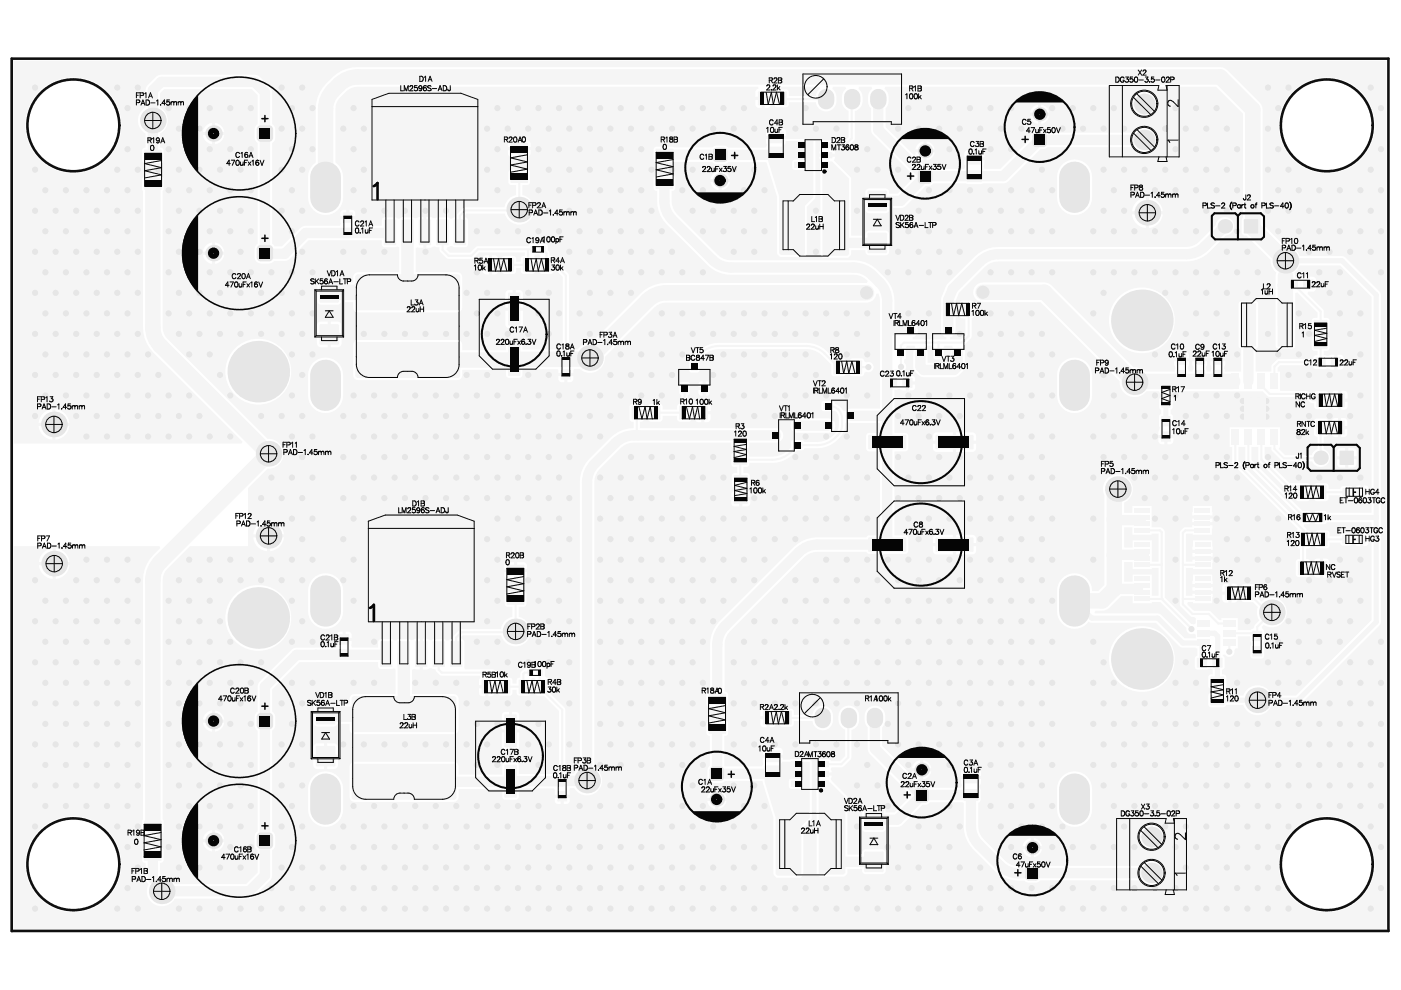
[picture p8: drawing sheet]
<svg xmlns="http://www.w3.org/2000/svg" width="297mm" height="210mm" viewBox="0 0 297 210" stroke-linecap="round" stroke-linejoin="round" font-family="sans-serif">
<g fill="none" stroke="#110f0a" stroke-width=".55">
<path d="M2.5 12.4h291.9v185h-291.9z"/>
<circle cx="15.6" cy="26.6" r="9.7"/>
<circle cx="281.3" cy="26.6" r="9.7"/>
<circle cx="15.6" cy="183.2" r="9.7"/>
<circle cx="281.3" cy="183.2" r="9.7"/>
</g>
<g fill="#f5f5f5">
<path d="M173.7 165.5h1.9l3.6 3.6v15.9l-.4 .4h-5l-.2-.2-.1-19.5z"/>
<path d="M238.3 111.8h1.8v1.6h4.1v-.3h1.4v6h-1.4v-4.5h-4.1v1.5h-1.8z"/>
<path d="M238.3 119.2h1.8v1.5h4.1v-.3h1.4v5.9h-1.4v-4.5h-4.1v1.5h-1.8z"/>
<path d="M232.3 129.5a3.2 3.2 0 0 0 2.9-.6l2.5-2.5h2.4v1.5h4.1v-.2h1.8l5.5 5.4a1.09 1.09 0 0 0 .4 1.1 1.09 1.09 0 0 0 1.2 .2l.4 .2v.7h-2.3l-5.3-5.2h-13.8v-.2z"/>
<path d="M174.5 34.3h1.9l3.6 3.6v15.9l-.4 .4h-5l-.2-.2-.1-19.5z"/>
<path d="M196.5 73.3h1.2l.2 .4v2a.54 .54 0 0 0 .5 .5h1.1a.54 .54 0 0 0 .6-.5l-.1-2 .3-.4h1.5l.2 .4-.5 .8v2.4h-4.8l-.1-2.5-.4-.7z"/>
<path d="M262.6 94.8h1.4v3l.2 .5 11 11v.5l-.4 .2-12.2-12.3z"/>
<path d="M162.1 162.4l.2-.1h2.9l.6-.8h5.9v11.9l-1.8 1.9v10.1l-.3 .3h-4.8l-.4-.4v-12l-2.3-7.5zM167.4 165.2l-.2 .4v1.1a.54 .54 0 0 0 .6 .6h2a.54 .54 0 0 0 .5-.6v-1.1a.54 .54 0 0 0-.5-.5h-2z"/>
<path d="M162.8 31.3l.3-.2h2.9l.2-.3a.74 .74 0 0 0 .4-.9h5.8v12l-1.8 1.8v10.1l-.3 .3h-4.7l-.4-.4v-12l-2.3-7.5zM168.1 34l-.1 .4v1.1a.54 .54 0 0 0 .5 .6h2a.54 .54 0 0 0 .5-.6v-1.1a.54 .54 0 0 0-.5-.5h-2z"/>
<path d="M2.9 12.9h291v184h-291v-81.1h30.9l.2 .4-1.5 1.4a7.6 7.6 0 0 0-2.2 5.4v50.7l-.2 .5v2a.74 .74 0 0 0 1.1 .7 2 2 0 0 0 2.5 0 .77 .77 0 0 0 1-.7v-2l-.2-.5v-50.7a3.4 3.4 0 0 1 1-2.4l4.8-4.8h12.3v-12.3l4.1-4.1a3.2 3.2 0 0 0 3.4-3.2 3.2 3.2 0 0 0-3.4-3.1l-21.2-21.3a3.4 3.4 0 0 1-1-2.4v-28.9l.2-.4v-2.1a.74 .74 0 0 0-1-.6 2 2 0 0 0-2.5 0 .77 .77 0 0 0-1.1 .6v2.1l.2 .4v28.9a7.6 7.6 0 0 0 2.2 5.4l18.9 18.8-.2 .4h-48.3zM271.1 26.6a10.2 10.2 0 0 0 20.4 0 10.2 10.2 0 0 0-20.4 0zM5.4 26.6a10.2 10.2 0 0 0 20.4 0 10.2 10.2 0 0 0-20.4 0zM69.2 17.7a7.6 7.6 0 0 0-2.3 5.4v11.4l-.5 .4a3.7 3.7 0 0 0-1.1 2.6l.1 5.1a3.7 3.7 0 0 0 4 3 3.7 3.7 0 0 0 3.4-3.7l-.1-5.1a3.7 3.7 0 0 0-1.6-2.3v-11.4a4.8 4.8 0 0 1 2.3-3.7l1.1-.7 1.3-.3h85v.4a.7 .7 0 0 0-.7 .7v1h3.3v-1a.7 .7 0 0 0-.6-.7v-.4h10.9l.1 .4-.5 .7-.3 .9h-5.7l-.1-1.1-.3-.3-2.1-.1a.61 .61 0 0 0-.6 .6v2.7l.2 .4 .4 .2h1.8a.61 .61 0 0 0 .7-.6v-.5h5.7a2.19 2.19 0 0 0 2.3 1.9 2.19 2.19 0 0 0 2.1-2.1 2.62 2.62 0 0 0-.9-2.7l.1-.4h2.6l.2 .4-.3 .2a3.1 3.1 0 0 0 .5 4.4l.3 .1v5.6l-1.1 1.1h-1.9l-.1-.3-.4-.2h-2l-.5 .4v1.8l-.2 .7h3.3v-.3a.6 .6 0 0 1 0-.8l2.4-.1 1.8-1.8 .1-6a2.81 2.81 0 0 0 .9-4.6l-.2-.2 .1-.4h2.7l.1 .4a3.1 3.1 0 0 0-.2 4.2v4.5l.2 .8 9 9.1-3.6 3.7h-1.8v-.4a.76 .76 0 0 0-.7-.7h-3.6l-.5 .2-.2 .5v3.8a.76 .76 0 0 0 .7 .7h3.8a.89 .89 0 0 0 .5-1.1h2.5l.7-.2 4.6-4.5 1.1-.1 .5-.4h6.9l.4 .1h2.8l.4-.1 4.7-.1 .7-.4 6.8-6.8a1.45 1.45 0 0 0 1.5-.4l18.4 .1a2.63 2.63 0 0 0 3.9 .3 2.63 2.63 0 0 0 0-3.9 2.63 2.63 0 0 0-3.9 .4l-18.5-.1a2.63 2.63 0 0 0-3.5 .4l-.1 1.1-6.3 6.3h-3.3l-.3-.6 .2-.5v-.7h-4.3v.7l.3 .5-.3 .6h-6.7l-.3-.2-1.1-.1-1.1-1.2 .2-.3 .4 .1v-1.8h-1.7l.1 .4-.4 .3-6-6.1v-3.9a3.1 3.1 0 0 0-.3-4.2l.2-.4h70.1l5.7 5.7v22.1l-.2 .5v2.6a.75 .75 0 0 0 1 .7l5.1 5.1v.6a3.2 3.2 0 0 0 1.2 2.1l-.2 .7v10.4v4.5l.2 .3 .4 .2h3.1l.5-.3v-11.4l.4-.2 4.3 4.3v1.1h-.6a.61 .61 0 0 0-.6 .6v1.9l.2 .4 .4 .2h2.6a.61 .61 0 0 0 .6-.6v-2.1l-.4-.4h-.8l-.1-1.7-3.4-3.4 .2-.5h.9a.71 .71 0 0 0 .7-.7v-.5h-1.6v-.3h-.4v-1.6h-.6l-.9 .3-.9-.2-.1-1 .6-.6 .4-.9h8.6l6.7 6.6v45.8h-9.5l-.3-.4h-1.8a.59 .59 0 0 0-.6 .6v1.9l.6 .3h1.8l.3-.4h9.5v20.8l-16 16h-5.2a3.2 3.2 0 0 0-3-2.2 3.2 3.2 0 0 0-3 2.2h-3.6l-.2-.4-.4-.2h-2.6a.61 .61 0 0 0-.6 .6v1.9l.4 .5 2.8 .1 .4-.2 .2-.3h3.6l.1 .2a3.2 3.2 0 0 0 3 1.9 3.2 3.2 0 0 0 2.9-2.1h5.6l.7-.3 16.6-16.6 .3-.7-.1-69.8-7.8-7.7-9.4-.1a3.1 3.1 0 0 0-3.2-2.2l-4.6-4.6-.1-24.8-.5-.9-6.9-7-1-.5-183.4-.1a7.6 7.6 0 0 0-5.4 2.3zM242.9 19.3v2.4h2.4a2.73 2.73 0 0 0-2.4-2.4zM240.4 20.4l-.5 1.3h2.4v-2.4a2.71 2.71 0 0 0-1.9 1.1zM162.1 21.2v1.7h.6a.72 .72 0 0 0 .7-.7v-1zM160.1 21.2v1a.72 .72 0 0 0 .8 .7h.6v-1.7zM220.7 22.2v1.7h1.8a2.05 2.05 0 0 0-1.8-1.7zM219.1 22.6l-.3 .4-.4 .9h1.7v-1.7zM242.9 22.4v2.4a2.73 2.73 0 0 0 2.4-2.4zM239.9 22.4a2.73 2.73 0 0 0 2.4 2.4v-2.4zM220.7 24.5v1.8a2.05 2.05 0 0 0 1.8-1.8zM218.4 24.5a2.05 2.05 0 0 0 1.7 1.8v-1.8zM45.6 26v2h2a2.29 2.29 0 0 0-2-2zM43.4 26.9l-.4 1.1h1.9v-2l-1 .5zM164.9 27.3v1.5h1.8v-.7a.75 .75 0 0 0-.8-.8zM162.6 27.5l-.2 .6v.7h1.8v-1.5h-1zM45.6 28.6v2a2.29 2.29 0 0 0 2-2zM43 28.6a2.29 2.29 0 0 0 1.9 2v-2zM110.4 29.8v1.4h2.1v-.7a.74 .74 0 0 0-.7-.7zM107.9 30l-.2 .5v.7h2.1v-1.4h-1.4zM138.7 31.3l-.1 .4v2.1a.63 .63 0 0 0 .6 .6l11.8-.1 .1 .2a3.2 3.2 0 0 0 3.2 0l8.2-.1 2.3 7.3v12.1l.8 .7h4.7l.4-.1 .4-.6v-9.9l1.7-1.7 .1-.3v-12l-.1-.3-.4-.1h-10v.7l.2 .5-.2 .6-8.1-.1a3.2 3.2 0 0 0-3.2 0l-8.2 .1-.4-.2h-3.3zM196.5 29.9v1.8h1.7a2.05 2.05 0 0 0-1.7-1.8zM194.5 30.7l-.4 1h1.7v-1.8l-.9 .4zM110.4 31.8v1.5h1.4a.74 .74 0 0 0 .7-.8v-.7zM107.7 31.8v.7a.74 .74 0 0 0 .7 .8h1.4v-1.5zM206.9 31.8v1.5h1.8v-.7a.75 .75 0 0 0-.7-.8zM204.7 32.1l-.3 .5v.7h1.9v-1.5h-1.1zM196.5 32.3v1.8a2.05 2.05 0 0 0 1.7-1.8zM153 36.2v1.8h1.8a2.05 2.05 0 0 0-1.8-1.8zM151 37l-.4 1h1.8v-1.8l-1 .4zM153 38.6v1.7a2.05 2.05 0 0 0 1.8-1.7zM150.6 38.6a2.05 2.05 0 0 0 1.8 1.7v-1.7zM90.4 46v6.5h.8l1-.3 1 .2 .2 1 1.4 1.4 5.2 .1 .4-.2 1.2-1.2h9.7v.8h-.3a.61 .61 0 0 0-.6 .6v.6h-1v-.9l-.3-.3h-2.1a.61 .61 0 0 0-.6 .6v2.6l.1 .4 .5 .2h1.8a.61 .61 0 0 0 .6-.6v-.7h1l.1 .9 .3 .3 2.1 .1a.61 .61 0 0 0 .6-.6v-2.6l-.2-.5 .1-.4 .6-.1 .4 .1 .1 .4-.2 .5 .1 2.8 .5 .4h1.9a.62 .62 0 0 0 .6-.7l.4-.2 1.5 1.5v15.4h-8.5l-.1-1.4-.3-.4h-2.5a.64 .64 0 0 0-.6 .6v1.4h-9.3l-.1-1.6-.2-.3-.7-.3h-21.1a1.03 1.03 0 0 0-1 1v6.5l.3 .7 .3 .2 21.5 .1a1.03 1.03 0 0 0 1-1v-1.2h9.3v1.3l.4 .4h2.4a.64 .64 0 0 0 .7-.6v-1.2h7.4l.2 .2v.6h3.2v-.6l.2-.3h1.1a3.2 3.2 0 0 0 3.6 .6 3.2 3.2 0 0 0 1.7-3.1l10.6-10.6a3.4 3.4 0 0 1 2.4-.9l43.1-.1a2.04 2.04 0 0 0 1.5-1.8h.5l.3 1.5v22.8h-6.2l-1.2 .5-.5-.1-.5-.6-1.2-.9a.54 .54 0 0 0-.5-.5h-1.8l-.4 .2-.1 .3v1.2a.54 .54 0 0 0 .5 .5h1.8l.3-.2 .8 .7a4.6 4.6 0 0 1 .3 2.4 4.3 4.3 0 0 1-3.7 3.5l-3.7 .1-.1-.3-.4-.1h-1.7a.54 .54 0 0 0-.6 .5v1.1l-.5 .5a4.8 4.8 0 0 1-3.5 1.4h-4.8v-.2a.61 .61 0 0 0-.6-.7h-2.7l-.4 .2-.2 .5v1.8a.61 .61 0 0 0 .6 .6h.7v1.3h-.8l-.3 .4-.1 2a.61 .61 0 0 0 .7 .7h2.6l.4-.2 .2-.5v-1.8a.61 .61 0 0 0-.6-.6h-.8v-1.3h.9a.71 .71 0 0 0 .4-.9h4.8a6.2 6.2 0 0 0 4.4-1.8l.9-.8 1.2-.1 .3-.4 2.7 .1a6.3 6.3 0 0 0 5.9-4.3l.1-1.1 .4-.2 .8 .2h6.2v2.1h-2.3a.68 .68 0 0 0-.7 .7v2.5l.2 .5 .5 .2h2.3v17.8h-2.3l-.5 .2-.1 .2h-10.4a7 7 0 0 0-5 2.1l-15.7 15.7a7 7 0 0 0-2.1 5v9.9h-.1a.63 .63 0 0 0-.6 .7v2l.2 .5 .4 .1h3.4a.63 .63 0 0 0 .6-.6l-.1-2.3-.3-.3-.4-.1v-10a4 4 0 0 1 1.2-2.8l15.7-15.6a4 4 0 0 1 2.8-1.2h10.4l.1 .2 .5 .2h7.6a.68 .68 0 0 0 .7-.6v-2.6l-.2-.5-.5-.2h-2.3v-17.8h2.3a.68 .68 0 0 0 .7-.7v-2.5l-.2-.5-.5-.2h-2.3v-9.1l.9-.2 1 .3h.6v-3.2h-.6l-1 .3-.9-.2v-1.3l.5-.1a1.1 1.1 0 0 0 1.7 .3 1.1 1.1 0 0 0-.1-1.7v-.7l.3-.1 .1-.4v-2l.2-.4h1.5l.3 .4-.5 1.1v2.9a2.77 2.77 0 0 0 2.2 2.3l6.9-.1a3.1 3.1 0 0 0 1.9-2.2v-2.5a2.15 2.15 0 0 0-.4-1.6l.1-.4 1.7-1.7v-4l.4-.1 .1-.5v-2.6a.61 .61 0 0 0-.6-.6h-1.8l-.5 .2-.1 .4v2.6a.61 .61 0 0 0 .6 .6h.6v3.5l-1 1h-2.2l-.1-.5 .6-.2 .5-.9 .1-6.5 .7-1.8 5.5-5.5a4 4 0 0 1 2.8-1.2h39.9a7 7 0 0 0 5-2l3.5-3.5a1.97 1.97 0 0 0 1.7-2 1.97 1.97 0 0 0-1.9-1.9 1.97 1.97 0 0 0-2.1 1.8l-3.4 3.4a4 4 0 0 1-2.8 1.2h-39.9a7 7 0 0 0-5 2l-5.7 5.8-.3 .5-1.1 2.7v6.6a1.62 1.62 0 0 0 1.2 1.5l-.1 .5h-7.1l-.1-.5 .2-.1a1.53 1.53 0 0 0 1-1.7 1.53 1.53 0 0 0-1.5-1.2h-3.5v-4.7a7 7 0 0 0-2-5l-1.6-1.6a7 7 0 0 0-5-2h-26a4 4 0 0 1-2.8-1.2l-8.6-8.6a5.7 5.7 0 0 1-1.2-4.9l.4-.1 .3-.3 .1-2.3a.63 .63 0 0 0-.7-.6h-3.3l-.5 .2-.1 .4v2a.65 .65 0 0 0 .7 .7v2.1a7 7 0 0 0 2.1 5l8.6 8.6a7 7 0 0 0 5 2.1h26a4 4 0 0 1 3 1.3l-.2 .4h-42.6a7.6 7.6 0 0 0-5.4 2.2l-10.5 10.5h-.6a3.1 3.1 0 0 0-2.2 1.4h-1.9v-15.9l-2.4-2.5-.8-.5a.74 .74 0 0 0-.9-.9 1.09 1.09 0 0 0-.3-1.3l-.1-.9-.3-.3-1.3-.1-.4 .2-.4-.2h-1.2l-.3 .2-.2 .3h-10.7l-.4 .2-1.2 1.2h-4.3l-.7-.7 .1-.5 .6-.2h.5l.5 .2h2.2l.6-.4 .1-5.3a.62 .62 0 0 0-.6-.6l-.2-.4 .4-.4h8.1a3.2 3.2 0 0 0 5.4 1.3 3.2 3.2 0 0 0-1.6-5.2v-2.2h1a.63 .63 0 0 0 .6-.6v-2l-.2-.5-.4-.1h-3.4a.63 .63 0 0 0-.6 .6v2.3l.4 .3h1.2v2.2l-.5 .1a3.1 3.1 0 0 0-1.9 2.4h-8.4l-.4 .2-1.2 1.2-.2 .5a1.55 1.55 0 0 1-1.4 .5l-.5-.2h-2.2l-.5 .2-1-.3zM243.6 41.8v3h2.9a3.3 3.3 0 0 0-2.9-3zM240.7 43l-.3 .6-.4 1.2h2.9v-3a3.3 3.3 0 0 0-2.2 1.2zM225.2 34.9a3.7 3.7 0 0 0-1.1 2.6v4.4a3.7 3.7 0 0 0 3.7 3.7 3.7 3.7 0 0 0 3.8-3.7v-4.4a3.7 3.7 0 0 0-2.3-3.4 3.7 3.7 0 0 0-4.1 .8zM74.1 44.5v1.3h1.2v-.6a.71 .71 0 0 0-.7-.7zM72.4 44.7l-.3 .5v.6h1.3v-1.3h-.5zM243.6 45.4v3a3.3 3.3 0 0 0 2.9-3zM240 45.4a3.3 3.3 0 0 0 2.9 3v-3zM31.3 18.1l-.4 1v3.7a3.1 3.1 0 0 0 0 5.5v3h-.2a.63 .63 0 0 0-.6 .6v2.1a.63 .63 0 0 0 .6 .6h3.4a.63 .63 0 0 0 .6-.6v-2.1a.64 .64 0 0 0-.8-.6v-3a3.1 3.1 0 0 0 0-5.5v-3l.9-.9h18.5l1.3 1.3v6.1l-.2 .2a3.5 3.5 0 0 0 0 3.6l.2 .2v21.4l-.2 .2a3.5 3.5 0 0 0 0 3.6 3.5 3.5 0 0 0 3.6 0l.1-.2h2.3l.8-.2 4.2-4.2h15.5v.9a.64 .64 0 0 0 .7 .6h2.2a.61 .61 0 0 1 .8 .1v5.2h-8.7a1.03 1.03 0 0 0-1 1v1.2h-2.6l-.2-.3-.5-.2h-3.6a.76 .76 0 0 0-.7 .7v3.8a.76 .76 0 0 0 .7 .7h3.6l.5-.2 .2-.3h2.6v1.1a1.03 1.03 0 0 0 1 1h21.1a1.03 1.03 0 0 0 1-1v-6.5a1.03 1.03 0 0 0-1-1h-8.9v-5.1l.5-.2 1.2 .1v-6.5h-.8l-1 .3-.5-.2h-2.2l-.5 .3h-.5l-.5-.3h-2.2a.64 .64 0 0 0-.7 .6v1.2h-5.5l-.2-.5 .1-.9h-3.2l.2 .9-.2 .5h-7.7l-.7 .4-3.9 4h-1.6l-.5-.6v-21.4l.3-.2a3.5 3.5 0 0 0 0-3.6l-.3-.2v-7.2l-.4-.6-2.2-2.2-.7-.4-20.2-.1-1.1 .5zM45.6 51.4v2h2a2.29 2.29 0 0 0-2-2zM43.4 52.3l-.4 1.1h1.9v-2l-1 .5zM173.7 33.2l.2 .7 .1 20.3 .6 .5h5l.8-.7 .1-1h3a.86 .86 0 0 0 .7 1.1h3.6a.76 .76 0 0 0 .7-.7v-3.8a.76 .76 0 0 0-.7-.7h-3.6a.83 .83 0 0 0-.7 1.1h-3l-.1-12.3-3.6-3.7 .2-.8zM104.3 54.1v1.7h1.3v-.9a.72 .72 0 0 0-.7-.8zM102.5 54.4l-.2 .5v.9h1.4v-1.7h-.6zM45.6 54v2a2.29 2.29 0 0 0 2-2zM43 54a2.29 2.29 0 0 0 1.9 2v-2zM104.3 56.5v1.7h.6a.72 .72 0 0 0 .7-.7v-1zM102.3 56.5v1a.72 .72 0 0 0 .8 .7h.6v-1.7zM277.7 58.7v1.2h1.3a.98 .98 0 0 0-.4-1.2zM109.3 61.5v3.7h1.6v-2.9a.75 .75 0 0 0-.8-.8zM107.4 61.7l-.2 .6v2.9h1.5v-3.7h-.8zM109.3 65.9v3.7h.8a.76 .76 0 0 0 .8-.8v-2.9zM107.2 65.9v2.9a.76 .76 0 0 0 .7 .8h.8v-3.7zM70.1 68.2v2.4h2.3v-1.6a.87 .87 0 0 0-.8-.8zM67.4 68.4l-.2 .6v1.6h2.3v-2.4h-1.5zM148 74.5l-.8 1-.4 .7h-.1a.54 .54 0 0 0-.6 .5v1.8a.54 .54 0 0 0 .6 .5h1.1a.54 .54 0 0 0 .5-.5l-.1-2.1a5.4 5.4 0 0 1 4.2-2.4h18.6a4.8 4.8 0 0 1 3.4 1.4l1.8 1.9v1.9a.61 .61 0 0 0 .7 .6h1.8a.61 .61 0 0 0 .6-.6v-2.6a.61 .61 0 0 0-.6-.6h-1.9l-1.5-1.5a6.1 6.1 0 0 0-4.3-1.8h-18.6a6.2 6.2 0 0 0-4.4 1.8zM70.1 71.2v2.4h1.5a.87 .87 0 0 0 .8-.8v-1.6zM67.2 71.2v1.6a.87 .87 0 0 0 .8 .8h1.5v-2.4zM235.1 67.9a7 7 0 0 0 14 0 7 7 0 0 0-14 0zM258.5 74.6v1.3h1.3v-.6a.71 .71 0 0 0-.7-.7zM250.8 74.6v1.3h1.3v-.6a.71 .71 0 0 0-.7-.7zM249.1 74.8l-.2 .5v.6h1.3v-1.3h-.6zM256.8 74.8l-.2 .5v.6h1.3v-1.3h-.6zM254.7 74.6v1.3h1.3v-.6a.71 .71 0 0 0-.8-.7zM253 74.8l-.2 .5v.6h1.2v-1.3h-.5zM283.6 75.2v1.3h1.3a.98 .98 0 0 0-.5-1.3zM283.6 77.1v1.3h.6a.71 .71 0 0 0 .7-.7v-.6zM206.9 60.5a2.08 2.08 0 0 0-.4 2.3 2.08 2.08 0 0 0 1.9 1.3h12.2l16.8 16.7a3.2 3.2 0 0 0 2 3.2 3.2 3.2 0 0 0 3.7-1h2.7a.59 .59 0 0 0 .6 .5h1.6a.59 .59 0 0 0 .6-.5h19.1l1 1 .5 .2h7.5l1.1 1.1 .8 .2v.7a.61 .61 0 0 0 .6 .6h1.9a.61 .61 0 0 0 .6-.6v-2.7a.61 .61 0 0 0-.6-.6h-1.9a.62 .62 0 0 0-.6 .7l-.4 .2-.8-.7-.4-.2h-5.6v-4.1h-.5v-.8l.5-.6h7v.3a.6 .6 0 0 0 .6 .6h1.9l.4-.2 1 .3h.6v-3.2h-.6l-1 .3-.6-.2v-.9h.6a.61 .61 0 0 0 .6-.6v-1.9a.61 .61 0 0 0-.6-.6h-2.6a.61 .61 0 0 0-.6 .6v1.9a.61 .61 0 0 0 .6 .6h.6v.9a.69 .69 0 0 0-.9 .8l-7.5 .1-1.3 1.3-.1 1.3h-3.3v-4.9l.4-.2 .2-.3-.1-9.2-.5-.3h-3.1l-.3 .1-.2 .4v9l.2 .3 .3 .2v4.9h-3.4a1.52 1.52 0 0 1 .1-1.6v-.6h-3.2v.6a1.52 1.52 0 0 1 .1 1.6h-.9a1.52 1.52 0 0 1 .2-1.6v-.6h-3.2v.6a1.52 1.52 0 0 1 .1 1.6h-.9a1.52 1.52 0 0 1 .1-1.6v-.6h-3.2v.6a1.52 1.52 0 0 1 .1 1.6h-6.2a2.93 2.93 0 0 0-2.5-.9l-17.8-17.7-1-.3h-13.1l-.5 .1zM180.3 76.2l-.1 .4v2.6a.61 .61 0 0 0 .6 .6h1.8a.69 .69 0 0 0 .7-.7l.4-.3a1.09 1.09 0 0 0 1.5-1 1.09 1.09 0 0 0-1.5-1l-.5-.2a.61 .61 0 0 0-.6-.6h-1.8zM192.7 79.6v1.3h1.3a.98 .98 0 0 0-.4-1.2zM120.3 79.7v1.4a.98 .98 0 0 0 1.2-.5l.1-.9zM118.4 79.7v.6a.71 .71 0 0 0 .7 .8h.5v-1.4zM149.6 80.8v1.3h.9v-.6a.7 .7 0 0 0-.9-.7zM148.3 81l-.2 1.1h.9v-1.3zM192.7 81.5v1.3h.6a.71 .71 0 0 0 .7-.7v-.6zM149.6 82.7v1.2a.71 .71 0 0 0 .9-.6v-.6zM148.1 82.7v.6a.7 .7 0 0 0 .9 .6v-1.2zM284.4 82.8v1.7h1.3v-1a.72 .72 0 0 0-.7-.7zM282.6 83l-.2 .5v1h1.3v-1.7h-.6zM47.8 78.8a7 7 0 0 0 13.9 0 7 7 0 0 0-13.9 0zM137.6 85.8l-.2 .4v2.6a.61 .61 0 0 0 .6 .6h1.9a.61 .61 0 0 0 .6-.6v-.6h3v.6a.61 .61 0 0 0 .7 .6h1.8a.61 .61 0 0 0 .6-.6v-2.6a.65 .65 0 0 0-.8-.6v-1.8l.3-.2 .1-.3v-1.8a.54 .54 0 0 0-.5-.5h-1.1a.54 .54 0 0 0-.6 .5v1.8l.2 .3 .3 .2v1.8a.71 .71 0 0 0-1 .6v.6h-3v-.6a.61 .61 0 0 0-.6-.6h-1.9zM284.4 85.2v1.7h.6a.72 .72 0 0 0 .7-.7v-1zM282.4 85.2v1a.72 .72 0 0 0 .7 .7h.6v-1.7zM149.3 85.5v1.7h1.4v-1a.72 .72 0 0 0-.8-.7zM147.6 85.7l-.2 .5v1h1.3v-1.7h-.6zM225.2 76.9a3.7 3.7 0 0 0-1.1 2.6v4.4a3.7 3.7 0 0 0 3.7 3.7 3.7 3.7 0 0 0 3.8-3.7v-4.4a3.7 3.7 0 0 0-2.3-3.4 3.7 3.7 0 0 0-4.1 .8zM66.4 76.9a3.7 3.7 0 0 0-1.1 2.6v4.4a3.7 3.7 0 0 0 3.7 3.7 3.7 3.7 0 0 0 3.8-3.7v-4.4a3.7 3.7 0 0 0-2.3-3.4 3.7 3.7 0 0 0-4.1 .8zM149.3 87.8v1.7h.6a.72 .72 0 0 0 .8-.7v-1zM147.4 87.8v1a.72 .72 0 0 0 .7 .7h.6v-1.7zM11.8 86.7v3h2.9a3.3 3.3 0 0 0-2.9-3zM8.9 87.9l-.4 .5-.3 1.3h2.9v-3a3.3 3.3 0 0 0-2.2 1.2zM284.3 88.6v1.7h1.4v-1a.72 .72 0 0 0-.8-.7zM282.6 88.8l-.2 .5v1h1.3v-1.7h-.6zM167.9 89.3a1.59 1.59 0 0 0 1.2 2.5h6.5a1.54 1.54 0 0 0 1.5-1.6 1.54 1.54 0 0 0-1.5-1.5h-6.5l-.7 .2zM245.9 84.3l-.1 .5v1.5l.1 .4 .3 .2v.9l-.3 .1-.2 .5v1.8l.2 .5-.3 .9v.6h3.2v-.6l-.3-.9 .2-.5v-1.8l-.2-.5-.3-.1v-.9l.2-.2 .2-.4v-1.5a.59 .59 0 0 0-.6-.6h-1.6zM284.3 91v1.7h.6a.72 .72 0 0 0 .8-.7v-1zM282.4 91v1a.72 .72 0 0 0 .7 .7h.6v-1.7zM11.8 90.3v3a3.3 3.3 0 0 0 2.9-3zM8.2 90.3a3.3 3.3 0 0 0 2.9 3v-3zM202.7 91.7v1.7h4.3v-.9a.79 .79 0 0 0-.8-.8zM198 91.9l-.2 .6v.9h4.2v-1.7h-3.4zM247.5 92.9v1.3a.98 .98 0 0 0 1.2-.4l.1-.9zM245.6 92.9v.6a.71 .71 0 0 0 .7 .7h.6v-1.3zM133.7 85.8l-.2 .4v2.6a.67 .67 0 0 0 .9 .6v1.4a7 7 0 0 0-5 2l-4.4 4.4a7 7 0 0 0-2.1 5v60.5l-1 .9-.2 .4h-1.8v-13.5l-.2-.5-3.2-3.1v-2.6a.8 .8 0 0 0-.8-.7l-.2-.4v-1.2a.55 .55 0 0 0-.5-.5h-1.2l-.4 .1-.3-.1h-1.4l-1.2 .9-.2 .5v.8h-.2a.61 .61 0 0 0-.6 .6v.6h-.8v-.6a.61 .61 0 0 0-.7-.6h-1.5l-1.5-1.6-.5-.2h-5.9l-.2-.4 .1-5.3a.62 .62 0 0 0-.6-.7l-.1-.4 .3-.4h8.2a3.2 3.2 0 0 0 5.3 1.4 3.2 3.2 0 0 0-1.6-5.3v-2.1h1a.63 .63 0 0 0 .6-.7v-2a.63 .63 0 0 0-.6-.6h-3.4a.63 .63 0 0 0-.6 .6v2a.63 .63 0 0 0 .6 .7h1v2.1a3.1 3.1 0 0 0-2.4 2.6h-8.3l-.5 .2-1.2 1.1-.1 .5a1.55 1.55 0 0 1-1.5 .5l-.5-.2h-2.2l-.5 .2-1-.3h-.8v6.6l1.1-.1a1.5 1.5 0 0 1 1.7 .1 1.81 1.81 0 0 0 1.3 1.3h8l.2 .4-.3 .3v1.3h3.3v-.8l.4-.2 .3 .3v2.3a.61 .61 0 0 0 .6 .6h1.8a.61 .61 0 0 0 .7-.6v-.6h.8v.6a.61 .61 0 0 0 .6 .6h1.9a.61 .61 0 0 0 .6-.6v-2.7l.3-.5h.2a.4 .4 0 0 1 .3 .6v2.6a.61 .61 0 0 0 .7 .6h1.2l3.2 3.3v13.2l-8.5 .1v-1.8a.64 .64 0 0 0-.6-.6h-2.3a.64 .64 0 0 0-.6 .6v1.9h-9.3v-1.7a1.03 1.03 0 0 0-1-1h-21.1a1.03 1.03 0 0 0-1 1v6.5a1.03 1.03 0 0 0 1 1h21.1a1.03 1.03 0 0 0 1-1v-1.7h9.3v1.6a.64 .64 0 0 0 .6 .7h2.3a.64 .64 0 0 0 .6-.7v-1.7h7.5a1.45 1.45 0 0 1 .1 1.3h3.2l-.1-1 .2-.4h.9a3.2 3.2 0 0 0 5 .6 3.2 3.2 0 0 0-.8-5v-60.5a3.9 3.9 0 0 1 1.2-2.8l4.4-4.4a3.9 3.9 0 0 1 2.8-1.2h20.6v.7a.61 .61 0 0 0 .6 .6h2.7a.61 .61 0 0 0 .6-.6v-.7h5.6a1.54 1.54 0 0 0 1.6-1.5 1.54 1.54 0 0 0-1.6-1.5h-28.8v-1.4a.69 .69 0 0 0 .9-.6v-2.6a.61 .61 0 0 0-.7-.6h-1.8zM202.7 94.1v1.7h3.5a.79 .79 0 0 0 .8-.8v-.9zM197.8 94.1v.9a.79 .79 0 0 0 .8 .8h3.4v-1.7zM260.7 90.6v4.2h.5l.1 3.5 13.8 13.8-.2 1v2.6a.62 .62 0 0 0 .7 .6v2.2a.69 .69 0 0 0-.9 .6v2.6a.61 .61 0 0 0 .6 .7h1.9a.61 .61 0 0 0 .6-.7v-2.6a.67 .67 0 0 0-.9-.6v-2.2a.76 .76 0 0 0 1.1-.6v-2.6a.67 .67 0 0 0-.9-.7l-.7-.9 .2-.4h.8a.59 .59 0 0 0 .6-.5v-1.7a.59 .59 0 0 0-.6-.6h-1.3l-10.8-10.8v-2.7h1.5v2.9l5.8 5.9 .5 .2h1.6v1.9a.61 .61 0 0 0 .6 .6h1.8a.61 .61 0 0 0 .7-.6v-2.6a.61 .61 0 0 0-.7-.7h-3.7l-5.3-5.2v-2.4h1.4l.2 .9 2.2 2.1h6.3a1.97 1.97 0 0 0 3.2 .6 1.97 1.97 0 0 0-.7-3.2v-2.6a.72 .72 0 0 0 .9-.6v-2.7a.61 .61 0 0 0-.6-.6h-1.8a.61 .61 0 0 0-.6 .6v2.7a.64 .64 0 0 0 .7 .6v2.6a1.86 1.86 0 0 0-1.2 1.3h-5.6l-1.3-1.3 .2-.4v-4.2zM285.9 95v1.7h1.7v-.9a.79 .79 0 0 0-.8-.8zM283.7 95.2l-.2 .6v.9h1.7v-1.7h-1zM285.9 97.4v1.7h.9a.79 .79 0 0 0 .8-.7v-1zM283.5 97.4v1a.79 .79 0 0 0 .7 .7h1v-1.7zM289.1 102.9v1.1h1.1a.86 .86 0 0 0-.2-.9 .86 .86 0 0 0-.9-.2zM287.5 103.1l-.2 .9h1.1v-1.1zM157.4 104.1v1.3h1.7v-.6a.72 .72 0 0 0-.7-.7zM155.2 104.3l-.2 .5v.6h1.7v-1.3h-.9zM278.8 102.6l-.2 .5v2.6a.61 .61 0 0 0 .6 .6h1.9a.61 .61 0 0 0 .6-.6v-.7l2.5 .1a.58 .58 0 0 0 .6 .6h1.4a.58 .58 0 0 0 .6-.6v-1.5a.58 .58 0 0 0-.6-.6h-1.4a.58 .58 0 0 0-.6 .7h-2.5v-.6a.61 .61 0 0 0-.6-.7h-1.9zM289.1 104.7v1.1a.86 .86 0 0 0 .9-.2 .86 .86 0 0 0 .2-.9zM287.3 104.7a.86 .86 0 0 0 .2 .9 .86 .86 0 0 0 .9 .2v-1.1zM157.4 106.1v1.3h1a.72 .72 0 0 0 .7-.7v-.6zM155 106.1v.6a.72 .72 0 0 0 .8 .7h.9v-1.3zM252.9 107.3l-.1 2h4.3l-.1-2zM252.8 109.9v.8h4.3v-.8zM57.3 110.4v2.9h2.9a3.3 3.3 0 0 0-2.9-2.9zM54.4 111.5l-.4 .6-.3 1.2h2.9v-2.9a3.3 3.3 0 0 0-2.2 1.1zM234.5 101.8a3.1 3.1 0 0 0-.3 3.3v18.9l-1.4 1.3h-1.2a3.7 3.7 0 0 0-3.7-3.8 3.7 3.7 0 0 0-3.8 3.8v4.3a3.7 3.7 0 0 0 2.6 3.5 3.7 3.7 0 0 0 4.1-1.3l.7 .3h13.6l5.3 5.2h3.1v.2h.4v1.5l-.4 .2-.2 .4v1.8a.6 .6 0 0 0 .6 .6h1.9l.5-.2h.4l.4 .2v1a.71 .71 0 0 0-.9 .6v1.8a.61 .61 0 0 0 .6 .7h2.6a.61 .61 0 0 0 .6-.7v-1.8a.68 .68 0 0 0-.9-.6v-1a.59 .59 0 0 0 .6-.6v-1.8l-.4-.7 .4-.1a1.1 1.1 0 0 0 1.4 .4 1.1 1.1 0 0 0 .6-1.3l.3-.4h.4v-2.6h2.7v.9l.2 .4v.5l-.2 .5v1.8a.6 .6 0 0 0 .6 .6h1.7a.6 .6 0 0 0 .6-.6v-1.8l-.2-.5v-.5l.2-.4v-1.9l-.5-1 .4-.4a3.2 3.2 0 0 0 4.3-.7 3.2 3.2 0 0 0-.4-4.3 3.2 3.2 0 0 0-4.3 .1l-1.3-1.2v-2a.61 .61 0 0 0-.6-.6h-1.8a.61 .61 0 0 0-.6 .6v2.7a.61 .61 0 0 0 .6 .6h1.9l1 1a3 3 0 0 0 .3 2.9 3 3 0 0 0-1.3 1.7l-.5 .3h-2.8v-2.5h-3.4v.3l-.5 .1-2-1.9-3.4-.1-1.4-1.4 .2-.4h1v.2h4.1l.1-2h-4.3v.4h-1.3v-5.9h1.4v.3h4.1v-1.3h.1v-.7h-4.3v.4h-1.3v-5.8l.1-.2h1.3v.3h4.1l.1-2h-4.3v.4h-1.5a1.62 1.62 0 0 0-1.2 1.2v15.1l.2 .5 2.1 2 1.1 .5v1.1l-.4 .2-.5-.1-5.6-5.6v-13.9l-.2-.5-.6-.5h-2v-4.5h-4.1v1.4h-1.8v-2.1a3.2 3.2 0 0 0 1.2-4.9 3.2 3.2 0 0 0-5 .1zM289 112.9v1.1h1.1a.86 .86 0 0 0-.2-.9 .86 .86 0 0 0-.9-.2zM287.5 113.1l-.2 .9h1.1v-1.1zM202.7 113.4v1.7h4.3v-.9a.79 .79 0 0 0-.8-.8zM198 113.6l-.2 .6v.9h4.2v-1.7h-3.4zM279 112.6l-.2 .5v2.6a.61 .61 0 0 0 .6 .6h1.9a.61 .61 0 0 0 .6-.6v-.7l2.2 .1a.58 .58 0 0 0 .6 .6h1.5a.58 .58 0 0 0 .6-.6v-1.5a.58 .58 0 0 0-.6-.6h-1.5a.58 .58 0 0 0-.6 .7h-2.2v-.6a.61 .61 0 0 0-.6-.7h-1.9zM289 114.7v1.1a.86 .86 0 0 0 .9-.2 .86 .86 0 0 0 .2-.9zM287.3 114.7a.86 .86 0 0 0 .2 .9 .86 .86 0 0 0 .9 .2v-1.1zM252.9 114.6l-.1 2h4.3l-.1-2zM57.3 113.9v3a3.3 3.3 0 0 0 2.9-3zM53.7 113.9a3.3 3.3 0 0 0 2.9 3v-3zM202.7 115.8v1.8h3.5a.79 .79 0 0 0 .8-.8v-1zM197.8 115.8v1a.79 .79 0 0 0 .8 .8h3.4v-1.8zM252.8 117.2v.8h4.3v-.8zM11.8 116.2v3h3a3.3 3.3 0 0 0-3-3zM9 117.4l-.4 .6-.4 1.2h3v-3a3.3 3.3 0 0 0-2.2 1.2zM280.5 118.4v1.7h1.3v-1a.72 .72 0 0 0-.7-.7zM278.8 118.6l-.3 .5v1h1.4v-1.7h-.6zM109.6 119.2v1.4h2.1v-.7a.74 .74 0 0 0-.7-.7zM107.1 119.4l-.2 .5v.7h2.1v-1.4h-1.4zM280.5 120.8v1.7h.6a.72 .72 0 0 0 .7-.8v-.9zM278.5 120.8v.9a.72 .72 0 0 0 .8 .8h.6v-1.7zM109.6 121.3v1.4h1.4a.74 .74 0 0 0 .7-.7v-.7zM106.9 121.3v.7a.74 .74 0 0 0 .7 .7h1.4v-1.4zM11.8 119.8v3a3.3 3.3 0 0 0 3-3zM8.2 119.8a3.3 3.3 0 0 0 3 3v-3zM252.9 121.8l-.1 2h4.3l-.1-2zM252.8 124.5v.7h4.3v-.7zM261.1 123.7v1.7h1.3v-1a.72 .72 0 0 0-.7-.7zM259.3 123.9l-.2 .5v1h1.4v-1.7h-.6zM261.1 126.1v1.7h.6a.72 .72 0 0 0 .7-.7v-1zM259.1 126.1v1a.72 .72 0 0 0 .8 .7h.6v-1.7zM66.4 122.6a3.7 3.7 0 0 0-1.1 2.7v4.3a3.7 3.7 0 0 0 3.7 3.7 3.7 3.7 0 0 0 3.8-3.7v-4.3a3.7 3.7 0 0 0-2.3-3.5 3.7 3.7 0 0 0-4.1 .8zM73.3 133.9v1.3h1.3v-.6a.71 .71 0 0 0-.8-.7zM71.6 134.1l-.2 .5v.6h1.2v-1.3h-.5zM55.1 144.5l-.5 1.1v5.3l-.2 .2a3.5 3.5 0 0 0 0 3.6l.2 .2v21.4l-.2 .1a3.5 3.5 0 0 0 0 3.7l.2 .2v4.7l-2.4 2.4h-15.2a3 3 0 0 0-2.8-1.6l-.3-.2v-2.7h.2a.63 .63 0 0 0 .6-.6v-2a.63 .63 0 0 0-.6-.6h-3.4a.63 .63 0 0 0-.6 .6v2a.64 .64 0 0 0 .8 .6v3.3a1.65 1.65 0 0 0 .6 1.3 3.2 3.2 0 0 0 1.3 4.3 3.2 3.2 0 0 0 4.2-1.3h15.8l.8-.2 3.9-3.9 .2-.8v-5.3l.3-.2a3.5 3.5 0 0 0 0-3.7l-.3-.1v-21.4l.3-.2a3.5 3.5 0 0 0 0-3.6l-.3-.2v-4.7l5.8-5.8h16.7v.8a.64 .64 0 0 0 .6 .7h2.2a.61 .61 0 0 1 .9 0v5.2h-8.8a1.03 1.03 0 0 0-1 1.1v1.1h-2.6l-.2-.3-.5-.2h-3.5a.76 .76 0 0 0-.8 .7v3.8a.76 .76 0 0 0 .8 .7h3.5l.5-.2 .2-.3h2.6v1.1a1.03 1.03 0 0 0 1 1.1h21.1a1.03 1.03 0 0 0 1-1.1v-6.4a1.03 1.03 0 0 0-1-1.1h-8.8v-5.1l.4-.2 1.2 .2v-6.6h-.8l-1 .3-.5-.2h-2.2l-.5 .3h-.5l-.5-.3h-2.2a.64 .64 0 0 0-.6 .7v1.1h-5.6l-.2-.4 .2-1h-3.2l.1 1-.2 .4-8.8 .1-.7 .4zM47.8 131a7 7 0 0 0 13.9 0 7 7 0 0 0-13.9 0zM235.1 139.7a7 7 0 0 0 14 0 7 7 0 0 0-14 0zM103.5 145.9v1.7h.6a.72 .72 0 0 0 .8-.7v-1zM101.6 145.9v1a.72 .72 0 0 0 .7 .7h.6v-1.7zM165.4 150.4l-.2 .5v2.6a.61 .61 0 0 0 .6 .6h1.9a.61 .61 0 0 0 .6-.6v-.6h4a2.19 2.19 0 0 0 2.3 2 2.19 2.19 0 0 0 2-2.2 2.33 2.33 0 0 0-.7-2.5 2.33 2.33 0 0 0-2.6-.3 2.1 2.1 0 0 0-1 1.7h-4v-.7a.61 .61 0 0 0-.6-.6h-1.9zM163.2 150.1v1.7h1.3v-.9a.72 .72 0 0 0-.7-.8zM161.4 150.4l-.2 .5v.9h1.3v-1.7h-.6zM45.6 150.6v2h2a2.29 2.29 0 0 0-2-2zM43.4 151.5l-.4 1.1h1.9v-2l-1 .5zM163.2 152.5v1.7h.6a.72 .72 0 0 0 .7-.7v-1zM161.2 152.5v1a.72 .72 0 0 0 .7 .7h.6v-1.7zM108.6 150.9v3.7h1.5v-2.9a.76 .76 0 0 0-.7-.8zM106.6 151.1l-.2 .6v2.9h1.5v-3.7h-.8zM45.6 153.2v2a2.29 2.29 0 0 0 2-2zM43 153.2a2.29 2.29 0 0 0 1.9 2v-2zM108.6 155.3v3.7h.8a.76 .76 0 0 0 .7-.7v-3zM106.4 155.3v3a.75 .75 0 0 0 .7 .7h.8v-3.7zM164.2 158.5v1.5h1.8v-.7a.75 .75 0 0 0-.8-.8zM161.9 158.7l-.2 .6v.7h1.8v-1.5h-1.1zM69.4 157.6v2.4h2.3v-1.5a.87 .87 0 0 0-.9-.9zM66.7 157.9l-.3 .6v1.5h2.3v-2.4h-1.4zM178.4 150.2a3.1 3.1 0 0 0 .5 4.4l.3 .1v5.6l-1.1 1.1h-1.9l-.2-.3-.4-.2h-1.9a.54 .54 0 0 0-.6 .6l.1 1.6-.2 .7h3.3v-.2a.6 .6 0 0 1 0-.9h2.3l1.9-1.9v-6a2.4 2.4 0 0 0 1.7-3 2.2 2.2 0 0 0-1.4-2 2.2 2.2 0 0 0-2.4 .4zM195.7 161.2v1.7h1.8a2.05 2.05 0 0 0-1.8-1.7zM193.7 161.9l-.4 1h1.8v-1.7l-1 .4zM69.4 160.7v2.4h1.4a.87 .87 0 0 0 .9-.9v-1.5zM66.4 160.7v1.5a.87 .87 0 0 0 .9 .9h1.4v-2.4zM206.2 163v1.5h1.8v-.7a.75 .75 0 0 0-.7-.8zM203.9 163.3l-.2 .5v.7h1.8v-1.5h-1zM183.9 150.2a3.3 3.3 0 0 0 .1 4v4.6l.2 .7 9 9.1-3.6 3.7h-1.8a.86 .86 0 0 0-.8-1.1h-3.5a.76 .76 0 0 0-.7 .7v3.8a.76 .76 0 0 0 .7 .7h3.5a.83 .83 0 0 0 .8-1.1h2.5l.7-.2 4.6-4.5a1.41 1.41 0 0 0 1.6-.5h6.9l.2 .1v4.9a6.9 6.9 0 0 0 2.1 5l4.5 4.5a7 7 0 0 0 5 2.1l1.3 .1a3.2 3.2 0 0 0 3.3 0l.1-.1h21.4a2.63 2.63 0 0 0 3.9 .3 2.63 2.63 0 0 0 0-3.9 2.63 2.63 0 0 0-3.9 .5l-21.5-.1a3.2 3.2 0 0 0-3.3 0 4.5 4.5 0 0 1-4.1-1l-4.5-4.5a3.9 3.9 0 0 1-1.2-2.9v-4.9l.3-.1 .2-.5v-2.1l-.3-.6 .1-.4 .2-.3 .1-1h-4.3v.7l.2 .5-.2 .6h-6.7l-.4-.2-1-.1-1.2-1.2 .3-.3 .4 .1v-1.8h-1.8l.1 .4-.3 .3-6.1-6.1v-3.9a3.1 3.1 0 0 0-.4-4.3 2.2 2.2 0 0 0-2.7 .3zM195.7 163.5v1.8a2.05 2.05 0 0 0 1.8-1.8zM152.3 167.4v1.8h1.7a2.05 2.05 0 0 0-1.7-1.8zM150.3 168.2l-.4 1h1.8v-1.8l-1 .4zM119.5 169.2v1.3a.98 .98 0 0 0 1.2-.5l.1-.8zM117.6 169.2v.6a.71 .71 0 0 0 .7 .7h.6v-1.3zM149.9 169.8a2.05 2.05 0 0 0 1.8 1.7v-1.7zM152.3 169.8v1.7a2.05 2.05 0 0 0 1.7-1.7zM271.1 183.3a10.2 10.2 0 0 0 20.4 0 10.2 10.2 0 0 0-20.4 0zM5.4 183.3a10.2 10.2 0 0 0 20.4 0 10.2 10.2 0 0 0-20.4 0zM225.2 164.6a3.7 3.7 0 0 0-1.1 2.7v4.3a3.7 3.7 0 0 0 3.7 3.7 3.7 3.7 0 0 0 3.8-3.7v-4.3a3.7 3.7 0 0 0-2.3-3.5 3.7 3.7 0 0 0-4.1 .8zM66.4 164.6a3.7 3.7 0 0 0-1.1 2.7v4.3a3.7 3.7 0 0 0 3.7 3.7 3.7 3.7 0 0 0 3.8-3.7v-4.3a3.7 3.7 0 0 0-2.3-3.5 3.7 3.7 0 0 0-4.1 .8zM244.5 174.7v2.4h2.4a2.73 2.73 0 0 0-2.4-2.4zM242 175.8l-.6 1.3h2.4v-2.4a2.71 2.71 0 0 0-1.8 1.1zM45.6 176v1.9h2a2.29 2.29 0 0 0-2-1.9zM43.4 176.9l-.4 1h1.9v-1.9l-1 .4zM219.2 177.7v1.7h1.7a2.05 2.05 0 0 0-1.7-1.7zM217.2 178.5l-.4 .9h1.7v-1.7l-.9 .4zM244.5 177.8v2.4a2.73 2.73 0 0 0 2.4-2.4zM241.4 177.8a2.73 2.73 0 0 0 2.4 2.4v-2.4zM45.6 178.6v1.9a2.29 2.29 0 0 0 2-1.9zM43 178.6a2.29 2.29 0 0 0 1.9 1.9v-1.9zM219.2 180.1v1.7a2.05 2.05 0 0 0 1.7-1.7zM216.8 180.1a2.05 2.05 0 0 0 1.7 1.7v-1.7zM173 164.4l.2 .7-.1 .6 .1 19.7 .6 .5h5l.8-.7 .1-.9h3.1a.86 .86 0 0 0 .7 1h3.5a.76 .76 0 0 0 .8-.7v-3.8a.76 .76 0 0 0-.8-.7h-3.5a.83 .83 0 0 0-.7 1.1h-3.1l-.1-12.3-3.3-3.4-.2-.4 .2-.7zM150 152.9l-.2 .5v2a.63 .63 0 0 0 .7 .6v6.3l-.1 .1a2.63 2.63 0 0 0 .4 3.5 3.4 3.4 0 0 0 2.8-.2l8.1-.1 2.3 7.7v12.1l.8 .7h4.8l.3-.1a1.08 1.08 0 0 0 .4-1.2v-9.4l1.7-1.6 .1-.4v-12.1l-.4-.2-1.9-.2-3.8 .2v-.4h-4.3l.1 1.3-.2 .5h-7.9l-.1-6.5h.2a.63 .63 0 0 0 .6-.6v-2a.63 .63 0 0 0-.6-.7h-3.4z"/>
</g>
<g fill="none" stroke="#f5f5f5" stroke-width=".44">
<path d="M93.8 49.3v3.7l1.3 1.2h4.9l1.3-1.3h11.8M111.9 53v3.2M115 52.9l.9 .8M148.5 75l-.4 .4M152.4 73.4h18.6M174.9 75l2.9 2.9M163.7 97.5h-6.7v4.1M173.2 94.4h-4.1l-1.4 1.5M175.6 86.1h.4M177.6 92.3l-.5 .5M178.5 88.7v1.4M267.4 81.8l1.8 1.7h7.8"/>
<path d="M93 138.7v3.3l.7 .6h10.8l2.6 2.6v.4h4l-.1-2.7 .2-.3h1.3M252.8 130.2h3.5l2 2h2.4M264.7 125.7v.4l.9 .9h.4l2.8 2.8h.9l-3.1 3.1v1.9"/>
</g>
<g fill="none" stroke="#f5f5f5" stroke-width="2.2">
<path d="M140.9 38.8v3.8M142.5 46.5l8.6 8.6M155 56.7h26M184.9 58.3l1.6 1.6M207.7 55.5l-5.7 5.7a6.9 6.9 0 0 0-.9 4.4M211.6 53.9h39.9M259.7 48l-4.3 4.3M188.1 63.8v51.7h-14.8M201 66.2v3.8M130.5 93.9l-4.4 4.4M134.4 92.3h30.1M169.1 90.2h6.5"/>
<path d="M180.4 88.2h7.4M124.5 102.2v63.3M169.4 117.1l-15.7 15.7M67 138.8h-4.1l-6.7 6.8v32.7M152.1 136.7v11.6M85.7 165.8h22.5M108.2 165.6h11M205.9 168.6v6.5M207.5 179l4.5 4.5M215.9 185.2h3"/>
</g>
<path d="M175.6 90.2h.1M255.3 134.3h2.2l.7 .6v5.5" fill="none" stroke="#f5f5f5" stroke-width="1.1"/>
<path d="M71.9 17.9l-1.2 1.3M75.8 16.3h182.9l6.9 6.9v25.2M32.4 39v30.4M69 23.1v16.6M34 73.3l22.9 22.9-22.9 22.9M137.3 63.7l-12.2 12.2M141.2 62.1h42.5M32.4 123v52.2" fill="none" stroke="#f5f5f5" stroke-width="3.3"/>
<g fill="#f5f5f5">
<circle cx="56.2" cy="178.3" r="1.09"/>
<circle cx="56.2" cy="152.9" r="1.09"/>
</g>
<path d="M32.4 32.9v-13.8l1.8-1.7h19.8l2.2 2.1v34.2l.1 .1h4.1l4.4-4.4h8.9M56.2 178.3v7.3l-3.4 3.4h-18.5v-.9l-1.9-1.9v-4.9" fill="none" stroke="#f5f5f5" stroke-width="2.2"/>
<circle cx="32.4" cy="175.2" r=".22" fill="#f5f5f5"/>
<path d="M184.1 77.8l-2.4 .1M191 74.8v3M191 77.8h.1" fill="none" stroke="#f5f5f5" stroke-width=".44"/>
<circle cx="199" cy="72.6" r=".22" fill="#f5f5f5"/>
<path d="M272.5 55.3v3.2M273.5 59.6l6.5 6.4v2.9M199 72.6v2.2M205.2 65.6l.2 .2v5.5l-1.4 1.3h-12.4l-.6 .7v1.5M280 76.8h-8.9l-.9 .9v3.2M261.9 92.7v5.3l14.5 14.5v1.9M264.7 92.7v5.1l11.9 11.9M267.4 92.7v4.8l5.7 5.6h2.2l.9 .9v.4M280.4 114.4h5.1M258.1 148.4v.1" fill="none" stroke="#f5f5f5" stroke-width=".44"/>
<path d="M125.1 75.9l-.3 .2M188.1 69.4l.6 .6h4.4M195.2 74.8v2.9l.6 .7h6.5l.7-.7 .1-2.9" fill="none" stroke="#f5f5f5" stroke-width="2.2"/>
<path d="M265.6 48.4l6.9 6.9M272.5 58.5l.1 2M208.4 62h13.1l19.1 19M272.6 60.5l-.1 .1M240.6 80.9h20.8" fill="none" stroke="#f5f5f5" stroke-width="3.3"/>
<path d="M272.5 55.3h12l7.3 7.2v69.4l-16.6 16.6h-17.1M291.8 109.7h-11.8" fill="none" stroke="#f5f5f5" stroke-width="1.1"/>
<g fill="#f5f5f5">
<circle cx="280.4" cy="114.4" r=".22"/>
<circle cx="280.1" cy="104.4" r=".22"/>
</g>
<path d="M280 72.9v3.9M267.4 80.9v.9M277 83.5l1.3 1.4h1.8M280.1 90.7l-.1 6.4-.1 .1h-7.7l-2-2v-2.5M276.3 114.6v5.8M280.1 104.4h5.4M246.3 127l6.3 6.4M260.7 136.3l-.1 1.9M260.7 134.3h6" fill="none" stroke="#f5f5f5" stroke-width=".44"/>
<path d="M86.4 76.3h22.6M109 76.2h11M272.5 60.6v8.3M272.6 60.5h.1M236.4 104.3l-.2 .2v13.3" fill="none" stroke="#f5f5f5" stroke-width="3.3"/>
<path d="M264.7 68.9v12M236.4 117.6h6" fill="none" stroke="#f5f5f5" stroke-width="2.2"/>
<path d="M247.2 85.5v3.8M250.8 136.3h4.1M255.3 136.3l-.4 .2v4" fill="none" stroke="#f5f5f5" stroke-width="1.1"/>
<circle cx="260.7" cy="134.3" r=".22" fill="#f5f5f5"/>
<path d="M242.1 112.5h3.8l.4 .3v14.2h-4.1M251 119.7h4M254.9 112.5h-3.6l-.5 .5v15.1l2 2.1M255 127h-4.2" fill="none" stroke="#f5f5f5" stroke-width=".44"/>
<path d="M227.8 127.4l3.7 3.7h14l5.3 5.2M258.1 144.5h.1M258.1 140.5v4" fill="none" stroke="#f5f5f5" stroke-width="1.1"/>
<circle cx="246.3" cy="127" r=".22" fill="#f5f5f5"/>
<path d="M242.2 119.7l4.1 .1" fill="none" stroke="#f5f5f5" stroke-width=".44"/>
<circle cx="236.2" cy="110.3" r="1.09" fill="#f5f5f5"/>
<path d="M241.3 29.7h-20.9l-7.7 7.6h-6.1M236.2 110.3h5.7M236.4 117.6l-.2 .2M237 103.7l-.6 .6M242.5 117.5l-.1 .1M227.9 127.4h-.1M236.2 124.9h5.1M124.5 165.5l-5.3 .1M244.1 185.1l-25.2 .1" fill="none" stroke="#f5f5f5" stroke-width="2.2"/>
<path d="M120 76.1h4.8M236.2 117.8v7.1l-2.5 2.5h-5.8" fill="none" stroke="#f5f5f5" stroke-width="3.3"/>
<path d="M135 87.6v4.4l.3 .3M145.1 82.4v5.1h-6.2" fill="none" stroke="#f5f5f5" stroke-width=".44"/>
<circle cx="119.2" cy="165.6" r="1.09" fill="#f5f5f5"/>
<g fill="none" stroke="#f5f5f5" stroke-width="2.2">
<path d="M32.4 32.9h.1M140.9 32.7l23.6 .1M164.5 32.8h.1M186.2 21v6.5l9.9 9.9-5.1 5.2h-5M196.2 37.3h10.4M82.7 49.3l-.2 .1h-8.8M140.9 42.6l.3 1.8 .5 1.2 .8 .9M151.1 55.1l1.5 1.1 1.1 .4 1.3 .1M177.1 47.8v2.2l1.4 1.5h7.5M181 56.7l1.2 .2 1.2 .4 1.5 1M186.5 59.9l.8 1 .5 1.1 .3 1.8M211.6 53.9l-1.8 .3-1.1 .5-1 .8"/>
<path d="M255.4 52.3l-1.5 1.1-1.2 .4-1.2 .1M69.8 62h.1M86.4 61.9v.1M86.4 62h.1M109 76.2v.1M120 76.1v.1M126.1 98.3l-.8 1-.5 1.1-.3 1.8M134.4 92.3l-1.2 .2-1.2 .4-1.5 1M188.1 88.1l-.3 .1M173.3 115.5l-1.8 .3-1.1 .5-1 .8M81.9 138.7l-.1 .1h-14.8M153.7 132.8l-1.1 1.5-.4 1.1-.1 1.3"/>
<path d="M69 151.4h.1M85.6 151.3l.1 .1M152.1 154.4l-.1 9.6M185.5 152.2v6.6l9.9 9.8-5.1 5.2h-5M108.2 165.6v.2M119.2 165.6h.1M151.9 164h.1M152 164h11.8M163.8 164h.1M176.3 179v2.2l1.5 1.5h7.5M195.5 168.6h10.4M205.9 175.1l.3 1.9 .5 1.1 .8 .9"/>
<path d="M212 183.5l1 .8 1.1 .6 1.8 .3"/>
</g>
<path d="M169.5 32.9h.1M157 101.6l.1 .2M168.7 164.1h.1" fill="none" stroke="#f5f5f5" stroke-width="1.1"/>
<g fill="none" stroke="#f5f5f5" stroke-width=".44">
<path d="M110.4 37.5l-.3 .4v6.5M165.7 20.8l.2 .2h9.3M180.7 21l-.1 .1v8.3l-1.5 1.4h-3.7M107.9 56.2h4M110.1 45.4l-.9-.8h-10.6l-1.1 1.2v3.5M115.9 53.7v2.5h1.8l2.3 2.2v17.7M148.1 75.4l-.7 1.2-.2 1M152.4 73.4l-1.2 .1-1.2 .4-1.5 1.1M171 73.4l1.2 .1 1.2 .4 1.5 1.1M167.7 95.9l-1.6 1-1.1 .4-1.3 .2M176 86.1a2.59 2.59 0 0 1 2.5 2.6M177.1 92.8l-.9 .7-1.1 .6-1.9 .3"/>
<path d="M178.5 90.1l-.1 1-.8 1.2M109.3 134.9l-.8-.9h-10.6l-1.2 1.2v3.5M109.6 127l-.3 .3v6.6M114.4 142.6v3.1l4.8 4.8v15.1M166.8 152.2h7.6M180 152.2l-.1 .1v8.3l-1.5 1.4h-3.7"/>
</g>
<path d="M86.4 49.3v12.6M85.6 138.7v12.6" fill="none" stroke="#f5f5f5" stroke-width="2.6"/>
<path d="M70.7 19.2l-.8 .9-.6 1.2-.3 1.8M75.8 16.3l-1.8 .3-1.1 .6-1 .7M32.4 69.4l.3 1.8 .6 1.1 .7 1M69.8 62h16.6M141.2 62.1l-1.8 .3-1.1 .5-1 .8M34 119.1l-.7 1-.6 1.1-.3 1.8M69 151.4h16.7" fill="none" stroke="#f5f5f5" stroke-width="3.3"/>
<g fill="#e6e6e6">
<circle cx="290.6" cy="18.6" r=".65"/>
<circle cx="292.8" cy="22.9" r=".65"/>
<circle cx="292.8" cy="31.6" r=".65"/>
<circle cx="290.6" cy="36" r=".65"/>
<circle cx="292.8" cy="40.3" r=".65"/>
<circle cx="290.6" cy="44.7" r=".65"/>
<circle cx="292.8" cy="49" r=".65"/>
<circle cx="290.6" cy="53.4" r=".65"/>
<circle cx="292.8" cy="57.7" r=".65"/>
<circle cx="292.8" cy="136.1" r=".65"/>
<circle cx="290.6" cy="140.4" r=".65"/>
<circle cx="292.8" cy="144.8" r=".65"/>
<circle cx="290.6" cy="149.1" r=".65"/>
<circle cx="292.8" cy="153.5" r=".65"/>
<circle cx="290.6" cy="157.8" r=".65"/>
<circle cx="292.8" cy="162.2" r=".65"/>
<circle cx="290.6" cy="166.5" r=".65"/>
<circle cx="292.8" cy="170.9" r=".65"/>
<circle cx="290.6" cy="175.2" r=".65"/>
<circle cx="292.8" cy="179.6" r=".65"/>
<circle cx="292.8" cy="188.3" r=".65"/>
<circle cx="290.6" cy="192.6" r=".65"/>
<circle cx="288.4" cy="40.3" r=".65"/>
<circle cx="286.3" cy="44.7" r=".65"/>
<circle cx="288.4" cy="49" r=".65"/>
<circle cx="286.3" cy="53.4" r=".65"/>
<circle cx="286.3" cy="62.1" r=".65"/>
<circle cx="288.4" cy="66.4" r=".65"/>
<circle cx="286.3" cy="70.8" r=".65"/>
<circle cx="288.4" cy="75.1" r=".65"/>
<circle cx="286.3" cy="79.5" r=".65"/>
<circle cx="288.4" cy="83.8" r=".65"/>
<circle cx="286.3" cy="88.2" r=".65"/>
<circle cx="288.4" cy="92.6" r=".65"/>
<circle cx="288.4" cy="101.3" r=".65"/>
<circle cx="288.4" cy="118.7" r=".65"/>
<circle cx="286.3" cy="123" r=".65"/>
<circle cx="288.4" cy="127.4" r=".65"/>
<circle cx="286.3" cy="131.7" r=".65"/>
<circle cx="286.3" cy="140.4" r=".65"/>
<circle cx="288.4" cy="144.8" r=".65"/>
<circle cx="286.3" cy="149.1" r=".65"/>
<circle cx="288.4" cy="153.5" r=".65"/>
<circle cx="286.3" cy="157.8" r=".65"/>
<circle cx="288.4" cy="162.2" r=".65"/>
<circle cx="286.3" cy="166.5" r=".65"/>
<circle cx="288.4" cy="170.9" r=".65"/>
<circle cx="284.1" cy="40.3" r=".65"/>
<circle cx="281.9" cy="44.7" r=".65"/>
<circle cx="284.1" cy="49" r=".65"/>
<circle cx="281.9" cy="53.4" r=".65"/>
<circle cx="284.1" cy="57.7" r=".65"/>
<circle cx="281.9" cy="62.1" r=".65"/>
<circle cx="284.1" cy="66.4" r=".65"/>
<circle cx="281.9" cy="79.5" r=".65"/>
<circle cx="281.9" cy="88.2" r=".65"/>
<circle cx="284.1" cy="101.3" r=".65"/>
<circle cx="284.1" cy="118.7" r=".65"/>
<circle cx="281.9" cy="123" r=".65"/>
<circle cx="284.1" cy="127.4" r=".65"/>
<circle cx="281.9" cy="131.7" r=".65"/>
<circle cx="284.1" cy="136.1" r=".65"/>
<circle cx="284.1" cy="144.8" r=".65"/>
<circle cx="281.9" cy="149.1" r=".65"/>
<circle cx="284.1" cy="153.5" r=".65"/>
<circle cx="281.9" cy="157.8" r=".65"/>
<circle cx="284.1" cy="162.2" r=".65"/>
<circle cx="281.9" cy="166.5" r=".65"/>
<circle cx="284.1" cy="170.9" r=".65"/>
<circle cx="279.7" cy="40.3" r=".65"/>
<circle cx="277.5" cy="44.7" r=".65"/>
<circle cx="279.7" cy="49" r=".65"/>
<circle cx="277.5" cy="53.4" r=".65"/>
<circle cx="279.7" cy="57.7" r=".65"/>
<circle cx="277.5" cy="70.8" r=".65"/>
<circle cx="277.5" cy="79.5" r=".65"/>
<circle cx="277.5" cy="88.2" r=".65"/>
<circle cx="279.7" cy="101.3" r=".65"/>
<circle cx="277.5" cy="123" r=".65"/>
<circle cx="279.7" cy="127.4" r=".65"/>
<circle cx="277.5" cy="131.7" r=".65"/>
<circle cx="279.7" cy="136.1" r=".65"/>
<circle cx="277.5" cy="140.4" r=".65"/>
<circle cx="277.5" cy="149.1" r=".65"/>
<circle cx="279.7" cy="153.5" r=".65"/>
<circle cx="277.5" cy="157.8" r=".65"/>
<circle cx="279.7" cy="162.2" r=".65"/>
<circle cx="277.5" cy="166.5" r=".65"/>
<circle cx="279.7" cy="170.9" r=".65"/>
<circle cx="273.2" cy="18.6" r=".65"/>
<circle cx="273.2" cy="36" r=".65"/>
<circle cx="275.4" cy="40.3" r=".65"/>
<circle cx="273.2" cy="44.7" r=".65"/>
<circle cx="275.4" cy="49" r=".65"/>
<circle cx="275.4" cy="66.4" r=".65"/>
<circle cx="275.4" cy="75.1" r=".65"/>
<circle cx="273.2" cy="79.5" r=".65"/>
<circle cx="273.2" cy="88.2" r=".65"/>
<circle cx="275.4" cy="92.6" r=".65"/>
<circle cx="275.4" cy="101.3" r=".65"/>
<circle cx="273.2" cy="114.3" r=".65"/>
<circle cx="273.2" cy="123" r=".65"/>
<circle cx="275.4" cy="127.4" r=".65"/>
<circle cx="273.2" cy="131.7" r=".65"/>
<circle cx="275.4" cy="136.1" r=".65"/>
<circle cx="273.2" cy="140.4" r=".65"/>
<circle cx="275.4" cy="144.8" r=".65"/>
<circle cx="275.4" cy="153.5" r=".65"/>
<circle cx="273.2" cy="157.8" r=".65"/>
<circle cx="275.4" cy="162.2" r=".65"/>
<circle cx="273.2" cy="166.5" r=".65"/>
<circle cx="275.4" cy="170.9" r=".65"/>
<circle cx="273.2" cy="175.2" r=".65"/>
<circle cx="273.2" cy="192.6" r=".65"/>
<circle cx="268.8" cy="18.6" r=".65"/>
<circle cx="271" cy="22.9" r=".65"/>
<circle cx="268.8" cy="27.3" r=".65"/>
<circle cx="271" cy="31.6" r=".65"/>
<circle cx="268.8" cy="36" r=".65"/>
<circle cx="271" cy="40.3" r=".65"/>
<circle cx="268.8" cy="44.7" r=".65"/>
<circle cx="271" cy="49" r=".65"/>
<circle cx="268.8" cy="62.1" r=".65"/>
<circle cx="268.8" cy="70.8" r=".65"/>
<circle cx="271" cy="75.1" r=".65"/>
<circle cx="268.8" cy="96.9" r=".65"/>
<circle cx="271" cy="110" r=".65"/>
<circle cx="268.8" cy="114.3" r=".65"/>
<circle cx="271" cy="118.7" r=".65"/>
<circle cx="268.8" cy="123" r=".65"/>
<circle cx="271" cy="136.1" r=".65"/>
<circle cx="268.8" cy="140.4" r=".65"/>
<circle cx="271" cy="144.8" r=".65"/>
<circle cx="271" cy="153.5" r=".65"/>
<circle cx="268.8" cy="157.8" r=".65"/>
<circle cx="271" cy="162.2" r=".65"/>
<circle cx="268.8" cy="166.5" r=".65"/>
<circle cx="271" cy="170.9" r=".65"/>
<circle cx="268.8" cy="175.2" r=".65"/>
<circle cx="271" cy="179.6" r=".65"/>
<circle cx="268.8" cy="183.9" r=".65"/>
<circle cx="271" cy="188.3" r=".65"/>
<circle cx="268.8" cy="192.6" r=".65"/>
<circle cx="264.5" cy="53.4" r=".65"/>
<circle cx="266.7" cy="57.7" r=".65"/>
<circle cx="264.5" cy="62.1" r=".65"/>
<circle cx="264.5" cy="105.6" r=".65"/>
<circle cx="266.7" cy="110" r=".65"/>
<circle cx="264.5" cy="114.3" r=".65"/>
<circle cx="266.7" cy="118.7" r=".65"/>
<circle cx="264.5" cy="123" r=".65"/>
<circle cx="264.5" cy="131.7" r=".65"/>
<circle cx="266.7" cy="153.5" r=".65"/>
<circle cx="264.5" cy="157.8" r=".65"/>
<circle cx="266.7" cy="162.2" r=".65"/>
<circle cx="264.5" cy="166.5" r=".65"/>
<circle cx="266.7" cy="170.9" r=".65"/>
<circle cx="264.5" cy="175.2" r=".65"/>
<circle cx="266.7" cy="179.6" r=".65"/>
<circle cx="264.5" cy="183.9" r=".65"/>
<circle cx="266.7" cy="188.3" r=".65"/>
<circle cx="264.5" cy="192.6" r=".65"/>
<circle cx="260.1" cy="27.3" r=".65"/>
<circle cx="262.3" cy="31.6" r=".65"/>
<circle cx="260.1" cy="36" r=".65"/>
<circle cx="262.3" cy="40.3" r=".65"/>
<circle cx="260.1" cy="44.7" r=".65"/>
<circle cx="262.3" cy="49" r=".65"/>
<circle cx="260.1" cy="53.4" r=".65"/>
<circle cx="262.3" cy="57.7" r=".65"/>
<circle cx="260.1" cy="62.1" r=".65"/>
<circle cx="260.1" cy="70.8" r=".65"/>
<circle cx="262.3" cy="75.1" r=".65"/>
<circle cx="262.3" cy="83.8" r=".65"/>
<circle cx="260.1" cy="88.2" r=".65"/>
<circle cx="260.1" cy="96.9" r=".65"/>
<circle cx="262.3" cy="101.3" r=".65"/>
<circle cx="260.1" cy="105.6" r=".65"/>
<circle cx="262.3" cy="110" r=".65"/>
<circle cx="260.1" cy="114.3" r=".65"/>
<circle cx="262.3" cy="118.7" r=".65"/>
<circle cx="260.1" cy="123" r=".65"/>
<circle cx="262.3" cy="144.8" r=".65"/>
<circle cx="262.3" cy="153.5" r=".65"/>
<circle cx="260.1" cy="157.8" r=".65"/>
<circle cx="262.3" cy="162.2" r=".65"/>
<circle cx="260.1" cy="166.5" r=".65"/>
<circle cx="262.3" cy="170.9" r=".65"/>
<circle cx="260.1" cy="175.2" r=".65"/>
<circle cx="262.3" cy="179.6" r=".65"/>
<circle cx="260.1" cy="183.9" r=".65"/>
<circle cx="262.3" cy="188.3" r=".65"/>
<circle cx="260.1" cy="192.6" r=".65"/>
<circle cx="257.9" cy="22.9" r=".65"/>
<circle cx="255.8" cy="27.3" r=".65"/>
<circle cx="257.9" cy="31.6" r=".65"/>
<circle cx="255.8" cy="36" r=".65"/>
<circle cx="257.9" cy="40.3" r=".65"/>
<circle cx="255.8" cy="44.7" r=".65"/>
<circle cx="257.9" cy="57.7" r=".65"/>
<circle cx="255.8" cy="62.1" r=".65"/>
<circle cx="257.9" cy="66.4" r=".65"/>
<circle cx="255.8" cy="70.8" r=".65"/>
<circle cx="257.9" cy="83.8" r=".65"/>
<circle cx="255.8" cy="88.2" r=".65"/>
<circle cx="257.9" cy="92.6" r=".65"/>
<circle cx="255.8" cy="96.9" r=".65"/>
<circle cx="257.9" cy="101.3" r=".65"/>
<circle cx="255.8" cy="105.6" r=".65"/>
<circle cx="257.9" cy="110" r=".65"/>
<circle cx="257.9" cy="118.7" r=".65"/>
<circle cx="257.9" cy="127.4" r=".65"/>
<circle cx="257.9" cy="153.5" r=".65"/>
<circle cx="255.8" cy="157.8" r=".65"/>
<circle cx="257.9" cy="162.2" r=".65"/>
<circle cx="255.8" cy="166.5" r=".65"/>
<circle cx="257.9" cy="170.9" r=".65"/>
<circle cx="255.8" cy="175.2" r=".65"/>
<circle cx="257.9" cy="179.6" r=".65"/>
<circle cx="255.8" cy="183.9" r=".65"/>
<circle cx="257.9" cy="188.3" r=".65"/>
<circle cx="255.8" cy="192.6" r=".65"/>
<circle cx="253.6" cy="22.9" r=".65"/>
<circle cx="251.4" cy="27.3" r=".65"/>
<circle cx="253.6" cy="31.6" r=".65"/>
<circle cx="251.4" cy="36" r=".65"/>
<circle cx="253.6" cy="40.3" r=".65"/>
<circle cx="251.4" cy="44.7" r=".65"/>
<circle cx="253.6" cy="49" r=".65"/>
<circle cx="253.6" cy="57.7" r=".65"/>
<circle cx="251.4" cy="62.1" r=".65"/>
<circle cx="253.6" cy="66.4" r=".65"/>
<circle cx="251.4" cy="70.8" r=".65"/>
<circle cx="253.6" cy="83.8" r=".65"/>
<circle cx="251.4" cy="88.2" r=".65"/>
<circle cx="253.6" cy="92.6" r=".65"/>
<circle cx="251.4" cy="96.9" r=".65"/>
<circle cx="253.6" cy="101.3" r=".65"/>
<circle cx="251.4" cy="105.6" r=".65"/>
<circle cx="251.4" cy="140.4" r=".65"/>
<circle cx="253.6" cy="144.8" r=".65"/>
<circle cx="251.4" cy="149.1" r=".65"/>
<circle cx="253.6" cy="153.5" r=".65"/>
<circle cx="251.4" cy="157.8" r=".65"/>
<circle cx="253.6" cy="162.2" r=".65"/>
<circle cx="251.4" cy="166.5" r=".65"/>
<circle cx="253.6" cy="170.9" r=".65"/>
<circle cx="251.4" cy="175.2" r=".65"/>
<circle cx="253.6" cy="179.6" r=".65"/>
<circle cx="251.4" cy="183.9" r=".65"/>
<circle cx="253.6" cy="188.3" r=".65"/>
<circle cx="251.4" cy="192.6" r=".65"/>
<circle cx="249.2" cy="22.9" r=".65"/>
<circle cx="247" cy="27.3" r=".65"/>
<circle cx="249.2" cy="31.6" r=".65"/>
<circle cx="247" cy="36" r=".65"/>
<circle cx="249.2" cy="40.3" r=".65"/>
<circle cx="249.2" cy="49" r=".65"/>
<circle cx="249.2" cy="57.7" r=".65"/>
<circle cx="247" cy="62.1" r=".65"/>
<circle cx="249.2" cy="83.8" r=".65"/>
<circle cx="247" cy="96.9" r=".65"/>
<circle cx="249.2" cy="101.3" r=".65"/>
<circle cx="247" cy="105.6" r=".65"/>
<circle cx="249.2" cy="110" r=".65"/>
<circle cx="249.2" cy="118.7" r=".65"/>
<circle cx="249.2" cy="127.4" r=".65"/>
<circle cx="249.2" cy="144.8" r=".65"/>
<circle cx="247" cy="149.1" r=".65"/>
<circle cx="249.2" cy="153.5" r=".65"/>
<circle cx="247" cy="157.8" r=".65"/>
<circle cx="249.2" cy="162.2" r=".65"/>
<circle cx="247" cy="166.5" r=".65"/>
<circle cx="249.2" cy="170.9" r=".65"/>
<circle cx="247" cy="175.2" r=".65"/>
<circle cx="249.2" cy="179.6" r=".65"/>
<circle cx="249.2" cy="188.3" r=".65"/>
<circle cx="247" cy="192.6" r=".65"/>
<circle cx="242.7" cy="36" r=".65"/>
<circle cx="244.9" cy="40.3" r=".65"/>
<circle cx="244.9" cy="49" r=".65"/>
<circle cx="244.9" cy="57.7" r=".65"/>
<circle cx="244.9" cy="75.1" r=".65"/>
<circle cx="244.9" cy="83.8" r=".65"/>
<circle cx="242.7" cy="88.2" r=".65"/>
<circle cx="244.9" cy="92.6" r=".65"/>
<circle cx="242.7" cy="96.9" r=".65"/>
<circle cx="244.9" cy="101.3" r=".65"/>
<circle cx="242.7" cy="105.6" r=".65"/>
<circle cx="244.9" cy="110" r=".65"/>
<circle cx="242.7" cy="149.1" r=".65"/>
<circle cx="244.9" cy="153.5" r=".65"/>
<circle cx="242.7" cy="157.8" r=".65"/>
<circle cx="244.9" cy="162.2" r=".65"/>
<circle cx="242.7" cy="166.5" r=".65"/>
<circle cx="244.9" cy="170.9" r=".65"/>
<circle cx="244.9" cy="188.3" r=".65"/>
<circle cx="242.7" cy="192.6" r=".65"/>
<circle cx="238.3" cy="27.3" r=".65"/>
<circle cx="238.3" cy="36" r=".65"/>
<circle cx="240.5" cy="40.3" r=".65"/>
<circle cx="238.3" cy="44.7" r=".65"/>
<circle cx="240.5" cy="49" r=".65"/>
<circle cx="240.5" cy="57.7" r=".65"/>
<circle cx="238.3" cy="88.2" r=".65"/>
<circle cx="240.5" cy="92.6" r=".65"/>
<circle cx="238.3" cy="96.9" r=".65"/>
<circle cx="240.5" cy="101.3" r=".65"/>
<circle cx="238.3" cy="149.1" r=".65"/>
<circle cx="240.5" cy="153.5" r=".65"/>
<circle cx="238.3" cy="157.8" r=".65"/>
<circle cx="240.5" cy="162.2" r=".65"/>
<circle cx="238.3" cy="166.5" r=".65"/>
<circle cx="240.5" cy="170.9" r=".65"/>
<circle cx="238.3" cy="175.2" r=".65"/>
<circle cx="240.5" cy="179.6" r=".65"/>
<circle cx="240.5" cy="188.3" r=".65"/>
<circle cx="238.3" cy="192.6" r=".65"/>
<circle cx="236.2" cy="22.9" r=".65"/>
<circle cx="234" cy="27.3" r=".65"/>
<circle cx="234" cy="36" r=".65"/>
<circle cx="236.2" cy="40.3" r=".65"/>
<circle cx="234" cy="44.7" r=".65"/>
<circle cx="236.2" cy="49" r=".65"/>
<circle cx="236.2" cy="57.7" r=".65"/>
<circle cx="234" cy="62.1" r=".65"/>
<circle cx="234" cy="79.5" r=".65"/>
<circle cx="236.2" cy="83.8" r=".65"/>
<circle cx="234" cy="88.2" r=".65"/>
<circle cx="236.2" cy="92.6" r=".65"/>
<circle cx="234" cy="96.9" r=".65"/>
<circle cx="234" cy="140.4" r=".65"/>
<circle cx="236.2" cy="144.8" r=".65"/>
<circle cx="234" cy="149.1" r=".65"/>
<circle cx="236.2" cy="153.5" r=".65"/>
<circle cx="234" cy="157.8" r=".65"/>
<circle cx="236.2" cy="162.2" r=".65"/>
<circle cx="234" cy="166.5" r=".65"/>
<circle cx="236.2" cy="170.9" r=".65"/>
<circle cx="234" cy="175.2" r=".65"/>
<circle cx="236.2" cy="179.6" r=".65"/>
<circle cx="236.2" cy="188.3" r=".65"/>
<circle cx="234" cy="192.6" r=".65"/>
<circle cx="231.8" cy="22.9" r=".65"/>
<circle cx="229.6" cy="27.3" r=".65"/>
<circle cx="231.8" cy="49" r=".65"/>
<circle cx="231.8" cy="57.7" r=".65"/>
<circle cx="231.8" cy="66.4" r=".65"/>
<circle cx="231.8" cy="92.6" r=".65"/>
<circle cx="231.8" cy="101.3" r=".65"/>
<circle cx="231.8" cy="110" r=".65"/>
<circle cx="231.8" cy="118.7" r=".65"/>
<circle cx="231.8" cy="136.1" r=".65"/>
<circle cx="231.8" cy="144.8" r=".65"/>
<circle cx="231.8" cy="153.5" r=".65"/>
<circle cx="231.8" cy="162.2" r=".65"/>
<circle cx="231.8" cy="179.6" r=".65"/>
<circle cx="231.8" cy="188.3" r=".65"/>
<circle cx="229.6" cy="192.6" r=".65"/>
<circle cx="227.4" cy="22.9" r=".65"/>
<circle cx="225.3" cy="27.3" r=".65"/>
<circle cx="225.3" cy="175.2" r=".65"/>
<circle cx="227.4" cy="179.6" r=".65"/>
<circle cx="227.4" cy="188.3" r=".65"/>
<circle cx="225.3" cy="192.6" r=".65"/>
<circle cx="223.1" cy="22.9" r=".65"/>
<circle cx="220.9" cy="36" r=".65"/>
<circle cx="223.1" cy="40.3" r=".65"/>
<circle cx="220.9" cy="44.7" r=".65"/>
<circle cx="223.1" cy="49" r=".65"/>
<circle cx="223.1" cy="57.7" r=".65"/>
<circle cx="220.9" cy="70.8" r=".65"/>
<circle cx="223.1" cy="75.1" r=".65"/>
<circle cx="220.9" cy="79.5" r=".65"/>
<circle cx="223.1" cy="83.8" r=".65"/>
<circle cx="220.9" cy="88.2" r=".65"/>
<circle cx="223.1" cy="92.6" r=".65"/>
<circle cx="220.9" cy="96.9" r=".65"/>
<circle cx="223.1" cy="101.3" r=".65"/>
<circle cx="220.9" cy="105.6" r=".65"/>
<circle cx="223.1" cy="110" r=".65"/>
<circle cx="220.9" cy="114.3" r=".65"/>
<circle cx="223.1" cy="118.7" r=".65"/>
<circle cx="220.9" cy="123" r=".65"/>
<circle cx="223.1" cy="127.4" r=".65"/>
<circle cx="220.9" cy="131.7" r=".65"/>
<circle cx="223.1" cy="136.1" r=".65"/>
<circle cx="220.9" cy="140.4" r=".65"/>
<circle cx="223.1" cy="144.8" r=".65"/>
<circle cx="220.9" cy="149.1" r=".65"/>
<circle cx="223.1" cy="153.5" r=".65"/>
<circle cx="220.9" cy="157.8" r=".65"/>
<circle cx="223.1" cy="162.2" r=".65"/>
<circle cx="220.9" cy="166.5" r=".65"/>
<circle cx="223.1" cy="170.9" r=".65"/>
<circle cx="220.9" cy="175.2" r=".65"/>
<circle cx="223.1" cy="179.6" r=".65"/>
<circle cx="223.1" cy="188.3" r=".65"/>
<circle cx="220.9" cy="192.6" r=".65"/>
<circle cx="216.6" cy="27.3" r=".65"/>
<circle cx="218.7" cy="40.3" r=".65"/>
<circle cx="216.6" cy="44.7" r=".65"/>
<circle cx="218.7" cy="49" r=".65"/>
<circle cx="218.7" cy="57.7" r=".65"/>
<circle cx="218.7" cy="66.4" r=".65"/>
<circle cx="216.6" cy="70.8" r=".65"/>
<circle cx="218.7" cy="75.1" r=".65"/>
<circle cx="216.6" cy="79.5" r=".65"/>
<circle cx="218.7" cy="83.8" r=".65"/>
<circle cx="216.6" cy="88.2" r=".65"/>
<circle cx="218.7" cy="92.6" r=".65"/>
<circle cx="216.6" cy="96.9" r=".65"/>
<circle cx="218.7" cy="101.3" r=".65"/>
<circle cx="216.6" cy="105.6" r=".65"/>
<circle cx="218.7" cy="110" r=".65"/>
<circle cx="216.6" cy="114.3" r=".65"/>
<circle cx="218.7" cy="118.7" r=".65"/>
<circle cx="216.6" cy="123" r=".65"/>
<circle cx="218.7" cy="127.4" r=".65"/>
<circle cx="216.6" cy="131.7" r=".65"/>
<circle cx="218.7" cy="136.1" r=".65"/>
<circle cx="216.6" cy="140.4" r=".65"/>
<circle cx="218.7" cy="144.8" r=".65"/>
<circle cx="216.6" cy="149.1" r=".65"/>
<circle cx="218.7" cy="153.5" r=".65"/>
<circle cx="216.6" cy="157.8" r=".65"/>
<circle cx="218.7" cy="162.2" r=".65"/>
<circle cx="216.6" cy="166.5" r=".65"/>
<circle cx="218.7" cy="170.9" r=".65"/>
<circle cx="216.6" cy="175.2" r=".65"/>
<circle cx="218.7" cy="188.3" r=".65"/>
<circle cx="216.6" cy="192.6" r=".65"/>
<circle cx="214.4" cy="22.9" r=".65"/>
<circle cx="212.2" cy="27.3" r=".65"/>
<circle cx="214.4" cy="31.6" r=".65"/>
<circle cx="214.4" cy="40.3" r=".65"/>
<circle cx="212.2" cy="44.7" r=".65"/>
<circle cx="214.4" cy="49" r=".65"/>
<circle cx="214.4" cy="57.7" r=".65"/>
<circle cx="214.4" cy="66.4" r=".65"/>
<circle cx="212.2" cy="70.8" r=".65"/>
<circle cx="214.4" cy="75.1" r=".65"/>
<circle cx="212.2" cy="79.5" r=".65"/>
<circle cx="214.4" cy="83.8" r=".65"/>
<circle cx="212.2" cy="88.2" r=".65"/>
<circle cx="214.4" cy="92.6" r=".65"/>
<circle cx="212.2" cy="96.9" r=".65"/>
<circle cx="214.4" cy="101.3" r=".65"/>
<circle cx="212.2" cy="105.6" r=".65"/>
<circle cx="214.4" cy="110" r=".65"/>
<circle cx="212.2" cy="114.3" r=".65"/>
<circle cx="214.4" cy="118.7" r=".65"/>
<circle cx="212.2" cy="123" r=".65"/>
<circle cx="214.4" cy="127.4" r=".65"/>
<circle cx="212.2" cy="131.7" r=".65"/>
<circle cx="214.4" cy="136.1" r=".65"/>
<circle cx="212.2" cy="140.4" r=".65"/>
<circle cx="214.4" cy="144.8" r=".65"/>
<circle cx="212.2" cy="149.1" r=".65"/>
<circle cx="214.4" cy="153.5" r=".65"/>
<circle cx="212.2" cy="157.8" r=".65"/>
<circle cx="214.4" cy="162.2" r=".65"/>
<circle cx="212.2" cy="166.5" r=".65"/>
<circle cx="214.4" cy="170.9" r=".65"/>
<circle cx="212.2" cy="175.2" r=".65"/>
<circle cx="214.4" cy="179.6" r=".65"/>
<circle cx="214.4" cy="188.3" r=".65"/>
<circle cx="212.2" cy="192.6" r=".65"/>
<circle cx="210" cy="22.9" r=".65"/>
<circle cx="207.8" cy="27.3" r=".65"/>
<circle cx="210" cy="31.6" r=".65"/>
<circle cx="210" cy="40.3" r=".65"/>
<circle cx="207.8" cy="44.7" r=".65"/>
<circle cx="210" cy="49" r=".65"/>
<circle cx="210" cy="57.7" r=".65"/>
<circle cx="210" cy="66.4" r=".65"/>
<circle cx="207.8" cy="70.8" r=".65"/>
<circle cx="210" cy="75.1" r=".65"/>
<circle cx="207.8" cy="79.5" r=".65"/>
<circle cx="210" cy="83.8" r=".65"/>
<circle cx="207.8" cy="88.2" r=".65"/>
<circle cx="210" cy="92.6" r=".65"/>
<circle cx="207.8" cy="96.9" r=".65"/>
<circle cx="210" cy="101.3" r=".65"/>
<circle cx="207.8" cy="105.6" r=".65"/>
<circle cx="210" cy="110" r=".65"/>
<circle cx="207.8" cy="114.3" r=".65"/>
<circle cx="210" cy="118.7" r=".65"/>
<circle cx="207.8" cy="123" r=".65"/>
<circle cx="210" cy="127.4" r=".65"/>
<circle cx="207.8" cy="131.7" r=".65"/>
<circle cx="210" cy="136.1" r=".65"/>
<circle cx="207.8" cy="140.4" r=".65"/>
<circle cx="210" cy="144.8" r=".65"/>
<circle cx="207.8" cy="149.1" r=".65"/>
<circle cx="210" cy="153.5" r=".65"/>
<circle cx="207.8" cy="157.8" r=".65"/>
<circle cx="210" cy="162.2" r=".65"/>
<circle cx="210" cy="170.9" r=".65"/>
<circle cx="207.8" cy="183.9" r=".65"/>
<circle cx="210" cy="188.3" r=".65"/>
<circle cx="207.8" cy="192.6" r=".65"/>
<circle cx="205.7" cy="22.9" r=".65"/>
<circle cx="203.5" cy="27.3" r=".65"/>
<circle cx="205.7" cy="40.3" r=".65"/>
<circle cx="203.5" cy="44.7" r=".65"/>
<circle cx="205.7" cy="49" r=".65"/>
<circle cx="203.5" cy="53.4" r=".65"/>
<circle cx="203.5" cy="70.8" r=".65"/>
<circle cx="205.7" cy="75.1" r=".65"/>
<circle cx="205.7" cy="83.8" r=".65"/>
<circle cx="203.5" cy="88.2" r=".65"/>
<circle cx="203.5" cy="96.9" r=".65"/>
<circle cx="205.7" cy="101.3" r=".65"/>
<circle cx="203.5" cy="105.6" r=".65"/>
<circle cx="205.7" cy="110" r=".65"/>
<circle cx="205.7" cy="118.7" r=".65"/>
<circle cx="203.5" cy="123" r=".65"/>
<circle cx="205.7" cy="127.4" r=".65"/>
<circle cx="203.5" cy="131.7" r=".65"/>
<circle cx="205.7" cy="136.1" r=".65"/>
<circle cx="203.5" cy="140.4" r=".65"/>
<circle cx="205.7" cy="144.8" r=".65"/>
<circle cx="203.5" cy="149.1" r=".65"/>
<circle cx="205.7" cy="153.5" r=".65"/>
<circle cx="203.5" cy="157.8" r=".65"/>
<circle cx="205.7" cy="162.2" r=".65"/>
<circle cx="203.5" cy="175.2" r=".65"/>
<circle cx="203.5" cy="183.9" r=".65"/>
<circle cx="205.7" cy="188.3" r=".65"/>
<circle cx="203.5" cy="192.6" r=".65"/>
<circle cx="201.3" cy="22.9" r=".65"/>
<circle cx="199.1" cy="27.3" r=".65"/>
<circle cx="201.3" cy="31.6" r=".65"/>
<circle cx="201.3" cy="40.3" r=".65"/>
<circle cx="199.1" cy="44.7" r=".65"/>
<circle cx="201.3" cy="49" r=".65"/>
<circle cx="199.1" cy="53.4" r=".65"/>
<circle cx="201.3" cy="57.7" r=".65"/>
<circle cx="201.3" cy="83.8" r=".65"/>
<circle cx="199.1" cy="88.2" r=".65"/>
<circle cx="199.1" cy="96.9" r=".65"/>
<circle cx="201.3" cy="101.3" r=".65"/>
<circle cx="199.1" cy="105.6" r=".65"/>
<circle cx="201.3" cy="110" r=".65"/>
<circle cx="201.3" cy="118.7" r=".65"/>
<circle cx="199.1" cy="123" r=".65"/>
<circle cx="201.3" cy="127.4" r=".65"/>
<circle cx="199.1" cy="131.7" r=".65"/>
<circle cx="201.3" cy="136.1" r=".65"/>
<circle cx="199.1" cy="140.4" r=".65"/>
<circle cx="201.3" cy="144.8" r=".65"/>
<circle cx="199.1" cy="149.1" r=".65"/>
<circle cx="201.3" cy="153.5" r=".65"/>
<circle cx="199.1" cy="157.8" r=".65"/>
<circle cx="201.3" cy="162.2" r=".65"/>
<circle cx="201.3" cy="170.9" r=".65"/>
<circle cx="199.1" cy="175.2" r=".65"/>
<circle cx="201.3" cy="179.6" r=".65"/>
<circle cx="199.1" cy="183.9" r=".65"/>
<circle cx="201.3" cy="188.3" r=".65"/>
<circle cx="199.1" cy="192.6" r=".65"/>
<circle cx="196.9" cy="22.9" r=".65"/>
<circle cx="194.8" cy="27.3" r=".65"/>
<circle cx="196.9" cy="40.3" r=".65"/>
<circle cx="194.8" cy="44.7" r=".65"/>
<circle cx="196.9" cy="49" r=".65"/>
<circle cx="194.8" cy="53.4" r=".65"/>
<circle cx="196.9" cy="57.7" r=".65"/>
<circle cx="196.9" cy="66.4" r=".65"/>
<circle cx="196.9" cy="83.8" r=".65"/>
<circle cx="194.8" cy="88.2" r=".65"/>
<circle cx="196.9" cy="92.6" r=".65"/>
<circle cx="194.8" cy="96.9" r=".65"/>
<circle cx="196.9" cy="101.3" r=".65"/>
<circle cx="194.8" cy="105.6" r=".65"/>
<circle cx="196.9" cy="110" r=".65"/>
<circle cx="194.8" cy="114.3" r=".65"/>
<circle cx="196.9" cy="118.7" r=".65"/>
<circle cx="194.8" cy="123" r=".65"/>
<circle cx="196.9" cy="127.4" r=".65"/>
<circle cx="194.8" cy="131.7" r=".65"/>
<circle cx="196.9" cy="136.1" r=".65"/>
<circle cx="194.8" cy="140.4" r=".65"/>
<circle cx="196.9" cy="144.8" r=".65"/>
<circle cx="194.8" cy="149.1" r=".65"/>
<circle cx="196.9" cy="153.5" r=".65"/>
<circle cx="194.8" cy="157.8" r=".65"/>
<circle cx="194.8" cy="175.2" r=".65"/>
<circle cx="196.9" cy="179.6" r=".65"/>
<circle cx="194.8" cy="183.9" r=".65"/>
<circle cx="196.9" cy="188.3" r=".65"/>
<circle cx="194.8" cy="192.6" r=".65"/>
<circle cx="192.6" cy="22.9" r=".65"/>
<circle cx="190.4" cy="27.3" r=".65"/>
<circle cx="190.4" cy="36" r=".65"/>
<circle cx="192.6" cy="49" r=".65"/>
<circle cx="190.4" cy="53.4" r=".65"/>
<circle cx="192.6" cy="57.7" r=".65"/>
<circle cx="192.6" cy="66.4" r=".65"/>
<circle cx="192.6" cy="83.8" r=".65"/>
<circle cx="190.4" cy="88.2" r=".65"/>
<circle cx="190.4" cy="96.9" r=".65"/>
<circle cx="192.6" cy="101.3" r=".65"/>
<circle cx="190.4" cy="105.6" r=".65"/>
<circle cx="192.6" cy="110" r=".65"/>
<circle cx="192.6" cy="118.7" r=".65"/>
<circle cx="190.4" cy="123" r=".65"/>
<circle cx="192.6" cy="127.4" r=".65"/>
<circle cx="190.4" cy="131.7" r=".65"/>
<circle cx="192.6" cy="136.1" r=".65"/>
<circle cx="190.4" cy="140.4" r=".65"/>
<circle cx="192.6" cy="144.8" r=".65"/>
<circle cx="190.4" cy="149.1" r=".65"/>
<circle cx="192.6" cy="153.5" r=".65"/>
<circle cx="190.4" cy="157.8" r=".65"/>
<circle cx="192.6" cy="162.2" r=".65"/>
<circle cx="192.6" cy="179.6" r=".65"/>
<circle cx="190.4" cy="183.9" r=".65"/>
<circle cx="192.6" cy="188.3" r=".65"/>
<circle cx="190.4" cy="192.6" r=".65"/>
<circle cx="186.1" cy="36" r=".65"/>
<circle cx="188.2" cy="57.7" r=".65"/>
<circle cx="188.2" cy="118.7" r=".65"/>
<circle cx="186.1" cy="123" r=".65"/>
<circle cx="188.2" cy="127.4" r=".65"/>
<circle cx="186.1" cy="131.7" r=".65"/>
<circle cx="188.2" cy="136.1" r=".65"/>
<circle cx="186.1" cy="140.4" r=".65"/>
<circle cx="188.2" cy="144.8" r=".65"/>
<circle cx="188.2" cy="153.5" r=".65"/>
<circle cx="186.1" cy="166.5" r=".65"/>
<circle cx="188.2" cy="170.9" r=".65"/>
<circle cx="188.2" cy="179.6" r=".65"/>
<circle cx="188.2" cy="188.3" r=".65"/>
<circle cx="186.1" cy="192.6" r=".65"/>
<circle cx="183.9" cy="31.6" r=".65"/>
<circle cx="181.7" cy="36" r=".65"/>
<circle cx="181.7" cy="44.7" r=".65"/>
<circle cx="183.9" cy="66.4" r=".65"/>
<circle cx="181.7" cy="70.8" r=".65"/>
<circle cx="183.9" cy="75.1" r=".65"/>
<circle cx="183.9" cy="83.8" r=".65"/>
<circle cx="181.7" cy="96.9" r=".65"/>
<circle cx="183.9" cy="101.3" r=".65"/>
<circle cx="181.7" cy="105.6" r=".65"/>
<circle cx="183.9" cy="110" r=".65"/>
<circle cx="183.9" cy="118.7" r=".65"/>
<circle cx="181.7" cy="123" r=".65"/>
<circle cx="183.9" cy="127.4" r=".65"/>
<circle cx="181.7" cy="131.7" r=".65"/>
<circle cx="183.9" cy="136.1" r=".65"/>
<circle cx="181.7" cy="140.4" r=".65"/>
<circle cx="183.9" cy="144.8" r=".65"/>
<circle cx="181.7" cy="149.1" r=".65"/>
<circle cx="181.7" cy="157.8" r=".65"/>
<circle cx="183.9" cy="162.2" r=".65"/>
<circle cx="181.7" cy="166.5" r=".65"/>
<circle cx="181.7" cy="175.2" r=".65"/>
<circle cx="183.9" cy="188.3" r=".65"/>
<circle cx="181.7" cy="192.6" r=".65"/>
<circle cx="177.3" cy="27.3" r=".65"/>
<circle cx="179.5" cy="66.4" r=".65"/>
<circle cx="177.3" cy="70.8" r=".65"/>
<circle cx="179.5" cy="75.1" r=".65"/>
<circle cx="179.5" cy="83.8" r=".65"/>
<circle cx="179.5" cy="92.6" r=".65"/>
<circle cx="177.3" cy="96.9" r=".65"/>
<circle cx="179.5" cy="101.3" r=".65"/>
<circle cx="177.3" cy="105.6" r=".65"/>
<circle cx="179.5" cy="110" r=".65"/>
<circle cx="179.5" cy="118.7" r=".65"/>
<circle cx="177.3" cy="123" r=".65"/>
<circle cx="179.5" cy="127.4" r=".65"/>
<circle cx="177.3" cy="131.7" r=".65"/>
<circle cx="179.5" cy="136.1" r=".65"/>
<circle cx="177.3" cy="140.4" r=".65"/>
<circle cx="179.5" cy="144.8" r=".65"/>
<circle cx="177.3" cy="149.1" r=".65"/>
<circle cx="177.3" cy="157.8" r=".65"/>
<circle cx="179.5" cy="188.3" r=".65"/>
<circle cx="177.3" cy="192.6" r=".65"/>
<circle cx="173" cy="27.3" r=".65"/>
<circle cx="173" cy="44.7" r=".65"/>
<circle cx="173" cy="53.4" r=".65"/>
<circle cx="175.2" cy="66.4" r=".65"/>
<circle cx="173" cy="70.8" r=".65"/>
<circle cx="173" cy="79.5" r=".65"/>
<circle cx="175.2" cy="83.8" r=".65"/>
<circle cx="175.2" cy="92.6" r=".65"/>
<circle cx="173" cy="96.9" r=".65"/>
<circle cx="175.2" cy="101.3" r=".65"/>
<circle cx="173" cy="105.6" r=".65"/>
<circle cx="175.2" cy="110" r=".65"/>
<circle cx="175.2" cy="118.7" r=".65"/>
<circle cx="173" cy="123" r=".65"/>
<circle cx="175.2" cy="127.4" r=".65"/>
<circle cx="173" cy="131.7" r=".65"/>
<circle cx="175.2" cy="136.1" r=".65"/>
<circle cx="173" cy="140.4" r=".65"/>
<circle cx="175.2" cy="144.8" r=".65"/>
<circle cx="173" cy="149.1" r=".65"/>
<circle cx="173" cy="157.8" r=".65"/>
<circle cx="175.2" cy="188.3" r=".65"/>
<circle cx="173" cy="192.6" r=".65"/>
<circle cx="170.8" cy="22.9" r=".65"/>
<circle cx="168.6" cy="27.3" r=".65"/>
<circle cx="170.8" cy="66.4" r=".65"/>
<circle cx="168.6" cy="70.8" r=".65"/>
<circle cx="170.8" cy="75.1" r=".65"/>
<circle cx="168.6" cy="79.5" r=".65"/>
<circle cx="170.8" cy="83.8" r=".65"/>
<circle cx="170.8" cy="92.6" r=".65"/>
<circle cx="168.6" cy="96.9" r=".65"/>
<circle cx="170.8" cy="101.3" r=".65"/>
<circle cx="168.6" cy="105.6" r=".65"/>
<circle cx="170.8" cy="110" r=".65"/>
<circle cx="168.6" cy="114.3" r=".65"/>
<circle cx="168.6" cy="123" r=".65"/>
<circle cx="170.8" cy="127.4" r=".65"/>
<circle cx="168.6" cy="131.7" r=".65"/>
<circle cx="170.8" cy="136.1" r=".65"/>
<circle cx="168.6" cy="140.4" r=".65"/>
<circle cx="170.8" cy="144.8" r=".65"/>
<circle cx="168.6" cy="149.1" r=".65"/>
<circle cx="168.6" cy="157.8" r=".65"/>
<circle cx="170.8" cy="188.3" r=".65"/>
<circle cx="168.6" cy="192.6" r=".65"/>
<circle cx="166.5" cy="66.4" r=".65"/>
<circle cx="164.3" cy="70.8" r=".65"/>
<circle cx="166.5" cy="75.1" r=".65"/>
<circle cx="164.3" cy="79.5" r=".65"/>
<circle cx="166.5" cy="83.8" r=".65"/>
<circle cx="164.3" cy="88.2" r=".65"/>
<circle cx="166.5" cy="101.3" r=".65"/>
<circle cx="164.3" cy="105.6" r=".65"/>
<circle cx="166.5" cy="110" r=".65"/>
<circle cx="164.3" cy="114.3" r=".65"/>
<circle cx="166.5" cy="127.4" r=".65"/>
<circle cx="164.3" cy="131.7" r=".65"/>
<circle cx="166.5" cy="136.1" r=".65"/>
<circle cx="164.3" cy="140.4" r=".65"/>
<circle cx="166.5" cy="144.8" r=".65"/>
<circle cx="164.3" cy="149.1" r=".65"/>
<circle cx="164.3" cy="157.8" r=".65"/>
<circle cx="166.5" cy="188.3" r=".65"/>
<circle cx="164.3" cy="192.6" r=".65"/>
<circle cx="159.9" cy="27.3" r=".65"/>
<circle cx="159.9" cy="36" r=".65"/>
<circle cx="162.1" cy="40.3" r=".65"/>
<circle cx="159.9" cy="44.7" r=".65"/>
<circle cx="162.1" cy="49" r=".65"/>
<circle cx="159.9" cy="53.4" r=".65"/>
<circle cx="162.1" cy="66.4" r=".65"/>
<circle cx="159.9" cy="70.8" r=".65"/>
<circle cx="162.1" cy="75.1" r=".65"/>
<circle cx="159.9" cy="79.5" r=".65"/>
<circle cx="162.1" cy="83.8" r=".65"/>
<circle cx="159.9" cy="88.2" r=".65"/>
<circle cx="162.1" cy="101.3" r=".65"/>
<circle cx="159.9" cy="105.6" r=".65"/>
<circle cx="162.1" cy="110" r=".65"/>
<circle cx="159.9" cy="114.3" r=".65"/>
<circle cx="162.1" cy="118.7" r=".65"/>
<circle cx="159.9" cy="123" r=".65"/>
<circle cx="159.9" cy="131.7" r=".65"/>
<circle cx="162.1" cy="136.1" r=".65"/>
<circle cx="159.9" cy="140.4" r=".65"/>
<circle cx="162.1" cy="144.8" r=".65"/>
<circle cx="159.9" cy="149.1" r=".65"/>
<circle cx="159.9" cy="157.8" r=".65"/>
<circle cx="159.9" cy="166.5" r=".65"/>
<circle cx="162.1" cy="170.9" r=".65"/>
<circle cx="159.9" cy="175.2" r=".65"/>
<circle cx="162.1" cy="179.6" r=".65"/>
<circle cx="159.9" cy="183.9" r=".65"/>
<circle cx="162.1" cy="188.3" r=".65"/>
<circle cx="159.9" cy="192.6" r=".65"/>
<circle cx="157.7" cy="22.9" r=".65"/>
<circle cx="155.6" cy="27.3" r=".65"/>
<circle cx="155.6" cy="36" r=".65"/>
<circle cx="157.7" cy="40.3" r=".65"/>
<circle cx="155.6" cy="44.7" r=".65"/>
<circle cx="157.7" cy="49" r=".65"/>
<circle cx="155.6" cy="53.4" r=".65"/>
<circle cx="157.7" cy="66.4" r=".65"/>
<circle cx="155.6" cy="70.8" r=".65"/>
<circle cx="157.7" cy="75.1" r=".65"/>
<circle cx="155.6" cy="79.5" r=".65"/>
<circle cx="157.7" cy="83.8" r=".65"/>
<circle cx="155.6" cy="88.2" r=".65"/>
<circle cx="157.7" cy="110" r=".65"/>
<circle cx="155.6" cy="114.3" r=".65"/>
<circle cx="157.7" cy="118.7" r=".65"/>
<circle cx="155.6" cy="123" r=".65"/>
<circle cx="157.7" cy="136.1" r=".65"/>
<circle cx="155.6" cy="140.4" r=".65"/>
<circle cx="157.7" cy="144.8" r=".65"/>
<circle cx="155.6" cy="149.1" r=".65"/>
<circle cx="157.7" cy="153.5" r=".65"/>
<circle cx="155.6" cy="157.8" r=".65"/>
<circle cx="155.6" cy="166.5" r=".65"/>
<circle cx="157.7" cy="170.9" r=".65"/>
<circle cx="155.6" cy="175.2" r=".65"/>
<circle cx="157.7" cy="179.6" r=".65"/>
<circle cx="155.6" cy="183.9" r=".65"/>
<circle cx="157.7" cy="188.3" r=".65"/>
<circle cx="155.6" cy="192.6" r=".65"/>
<circle cx="153.4" cy="22.9" r=".65"/>
<circle cx="151.2" cy="27.3" r=".65"/>
<circle cx="151.2" cy="36" r=".65"/>
<circle cx="151.2" cy="44.7" r=".65"/>
<circle cx="153.4" cy="49" r=".65"/>
<circle cx="153.4" cy="66.4" r=".65"/>
<circle cx="151.2" cy="70.8" r=".65"/>
<circle cx="153.4" cy="75.1" r=".65"/>
<circle cx="151.2" cy="79.5" r=".65"/>
<circle cx="153.4" cy="83.8" r=".65"/>
<circle cx="151.2" cy="96.9" r=".65"/>
<circle cx="153.4" cy="101.3" r=".65"/>
<circle cx="151.2" cy="105.6" r=".65"/>
<circle cx="153.4" cy="110" r=".65"/>
<circle cx="151.2" cy="114.3" r=".65"/>
<circle cx="153.4" cy="118.7" r=".65"/>
<circle cx="151.2" cy="123" r=".65"/>
<circle cx="153.4" cy="127.4" r=".65"/>
<circle cx="151.2" cy="131.7" r=".65"/>
<circle cx="151.2" cy="175.2" r=".65"/>
<circle cx="153.4" cy="179.6" r=".65"/>
<circle cx="151.2" cy="183.9" r=".65"/>
<circle cx="153.4" cy="188.3" r=".65"/>
<circle cx="151.2" cy="192.6" r=".65"/>
<circle cx="149" cy="22.9" r=".65"/>
<circle cx="146.8" cy="27.3" r=".65"/>
<circle cx="146.8" cy="36" r=".65"/>
<circle cx="149" cy="40.3" r=".65"/>
<circle cx="146.8" cy="44.7" r=".65"/>
<circle cx="149" cy="49" r=".65"/>
<circle cx="149" cy="57.7" r=".65"/>
<circle cx="149" cy="66.4" r=".65"/>
<circle cx="146.8" cy="70.8" r=".65"/>
<circle cx="146.8" cy="96.9" r=".65"/>
<circle cx="149" cy="101.3" r=".65"/>
<circle cx="146.8" cy="105.6" r=".65"/>
<circle cx="149" cy="110" r=".65"/>
<circle cx="146.8" cy="114.3" r=".65"/>
<circle cx="149" cy="118.7" r=".65"/>
<circle cx="146.8" cy="123" r=".65"/>
<circle cx="149" cy="127.4" r=".65"/>
<circle cx="146.8" cy="131.7" r=".65"/>
<circle cx="149" cy="136.1" r=".65"/>
<circle cx="146.8" cy="140.4" r=".65"/>
<circle cx="149" cy="144.8" r=".65"/>
<circle cx="146.8" cy="149.1" r=".65"/>
<circle cx="149" cy="153.5" r=".65"/>
<circle cx="146.8" cy="157.8" r=".65"/>
<circle cx="149" cy="162.2" r=".65"/>
<circle cx="146.8" cy="166.5" r=".65"/>
<circle cx="149" cy="170.9" r=".65"/>
<circle cx="146.8" cy="175.2" r=".65"/>
<circle cx="149" cy="179.6" r=".65"/>
<circle cx="146.8" cy="183.9" r=".65"/>
<circle cx="149" cy="188.3" r=".65"/>
<circle cx="146.8" cy="192.6" r=".65"/>
<circle cx="144.7" cy="22.9" r=".65"/>
<circle cx="142.5" cy="27.3" r=".65"/>
<circle cx="142.5" cy="36" r=".65"/>
<circle cx="144.7" cy="40.3" r=".65"/>
<circle cx="142.5" cy="53.4" r=".65"/>
<circle cx="144.7" cy="57.7" r=".65"/>
<circle cx="144.7" cy="66.4" r=".65"/>
<circle cx="142.5" cy="70.8" r=".65"/>
<circle cx="144.7" cy="75.1" r=".65"/>
<circle cx="142.5" cy="79.5" r=".65"/>
<circle cx="142.5" cy="96.9" r=".65"/>
<circle cx="144.7" cy="101.3" r=".65"/>
<circle cx="142.5" cy="105.6" r=".65"/>
<circle cx="144.7" cy="110" r=".65"/>
<circle cx="142.5" cy="114.3" r=".65"/>
<circle cx="144.7" cy="118.7" r=".65"/>
<circle cx="142.5" cy="123" r=".65"/>
<circle cx="144.7" cy="127.4" r=".65"/>
<circle cx="142.5" cy="131.7" r=".65"/>
<circle cx="144.7" cy="136.1" r=".65"/>
<circle cx="142.5" cy="140.4" r=".65"/>
<circle cx="144.7" cy="144.8" r=".65"/>
<circle cx="142.5" cy="149.1" r=".65"/>
<circle cx="144.7" cy="153.5" r=".65"/>
<circle cx="142.5" cy="157.8" r=".65"/>
<circle cx="144.7" cy="162.2" r=".65"/>
<circle cx="142.5" cy="166.5" r=".65"/>
<circle cx="144.7" cy="170.9" r=".65"/>
<circle cx="142.5" cy="175.2" r=".65"/>
<circle cx="144.7" cy="179.6" r=".65"/>
<circle cx="142.5" cy="183.9" r=".65"/>
<circle cx="144.7" cy="188.3" r=".65"/>
<circle cx="142.5" cy="192.6" r=".65"/>
<circle cx="140.3" cy="22.9" r=".65"/>
<circle cx="138.1" cy="27.3" r=".65"/>
<circle cx="138.1" cy="36" r=".65"/>
<circle cx="138.1" cy="44.7" r=".65"/>
<circle cx="140.3" cy="49" r=".65"/>
<circle cx="138.1" cy="53.4" r=".65"/>
<circle cx="140.3" cy="57.7" r=".65"/>
<circle cx="140.3" cy="66.4" r=".65"/>
<circle cx="138.1" cy="70.8" r=".65"/>
<circle cx="140.3" cy="75.1" r=".65"/>
<circle cx="138.1" cy="79.5" r=".65"/>
<circle cx="140.3" cy="83.8" r=".65"/>
<circle cx="138.1" cy="96.9" r=".65"/>
<circle cx="140.3" cy="101.3" r=".65"/>
<circle cx="138.1" cy="105.6" r=".65"/>
<circle cx="140.3" cy="110" r=".65"/>
<circle cx="138.1" cy="114.3" r=".65"/>
<circle cx="140.3" cy="118.7" r=".65"/>
<circle cx="138.1" cy="123" r=".65"/>
<circle cx="140.3" cy="127.4" r=".65"/>
<circle cx="138.1" cy="131.7" r=".65"/>
<circle cx="140.3" cy="136.1" r=".65"/>
<circle cx="138.1" cy="140.4" r=".65"/>
<circle cx="140.3" cy="144.8" r=".65"/>
<circle cx="138.1" cy="149.1" r=".65"/>
<circle cx="140.3" cy="153.5" r=".65"/>
<circle cx="138.1" cy="157.8" r=".65"/>
<circle cx="140.3" cy="162.2" r=".65"/>
<circle cx="138.1" cy="166.5" r=".65"/>
<circle cx="140.3" cy="170.9" r=".65"/>
<circle cx="138.1" cy="175.2" r=".65"/>
<circle cx="140.3" cy="179.6" r=".65"/>
<circle cx="138.1" cy="183.9" r=".65"/>
<circle cx="140.3" cy="188.3" r=".65"/>
<circle cx="138.1" cy="192.6" r=".65"/>
<circle cx="136" cy="22.9" r=".65"/>
<circle cx="133.8" cy="27.3" r=".65"/>
<circle cx="136" cy="31.6" r=".65"/>
<circle cx="133.8" cy="36" r=".65"/>
<circle cx="136" cy="40.3" r=".65"/>
<circle cx="133.8" cy="44.7" r=".65"/>
<circle cx="136" cy="49" r=".65"/>
<circle cx="133.8" cy="53.4" r=".65"/>
<circle cx="136" cy="57.7" r=".65"/>
<circle cx="133.8" cy="62.1" r=".65"/>
<circle cx="136" cy="75.1" r=".65"/>
<circle cx="133.8" cy="79.5" r=".65"/>
<circle cx="136" cy="83.8" r=".65"/>
<circle cx="133.8" cy="96.9" r=".65"/>
<circle cx="136" cy="101.3" r=".65"/>
<circle cx="133.8" cy="105.6" r=".65"/>
<circle cx="136" cy="110" r=".65"/>
<circle cx="133.8" cy="114.3" r=".65"/>
<circle cx="136" cy="118.7" r=".65"/>
<circle cx="133.8" cy="123" r=".65"/>
<circle cx="136" cy="127.4" r=".65"/>
<circle cx="133.8" cy="131.7" r=".65"/>
<circle cx="136" cy="136.1" r=".65"/>
<circle cx="133.8" cy="140.4" r=".65"/>
<circle cx="136" cy="144.8" r=".65"/>
<circle cx="133.8" cy="149.1" r=".65"/>
<circle cx="136" cy="153.5" r=".65"/>
<circle cx="133.8" cy="157.8" r=".65"/>
<circle cx="136" cy="162.2" r=".65"/>
<circle cx="133.8" cy="166.5" r=".65"/>
<circle cx="136" cy="170.9" r=".65"/>
<circle cx="133.8" cy="175.2" r=".65"/>
<circle cx="136" cy="179.6" r=".65"/>
<circle cx="133.8" cy="183.9" r=".65"/>
<circle cx="136" cy="188.3" r=".65"/>
<circle cx="133.8" cy="192.6" r=".65"/>
<circle cx="131.6" cy="22.9" r=".65"/>
<circle cx="129.4" cy="27.3" r=".65"/>
<circle cx="131.6" cy="31.6" r=".65"/>
<circle cx="129.4" cy="36" r=".65"/>
<circle cx="131.6" cy="40.3" r=".65"/>
<circle cx="129.4" cy="44.7" r=".65"/>
<circle cx="131.6" cy="49" r=".65"/>
<circle cx="129.4" cy="53.4" r=".65"/>
<circle cx="131.6" cy="57.7" r=".65"/>
<circle cx="129.4" cy="62.1" r=".65"/>
<circle cx="131.6" cy="75.1" r=".65"/>
<circle cx="129.4" cy="79.5" r=".65"/>
<circle cx="131.6" cy="83.8" r=".65"/>
<circle cx="129.4" cy="88.2" r=".65"/>
<circle cx="131.6" cy="101.3" r=".65"/>
<circle cx="129.4" cy="105.6" r=".65"/>
<circle cx="131.6" cy="110" r=".65"/>
<circle cx="129.4" cy="114.3" r=".65"/>
<circle cx="131.6" cy="118.7" r=".65"/>
<circle cx="129.4" cy="123" r=".65"/>
<circle cx="131.6" cy="127.4" r=".65"/>
<circle cx="129.4" cy="131.7" r=".65"/>
<circle cx="131.6" cy="136.1" r=".65"/>
<circle cx="129.4" cy="140.4" r=".65"/>
<circle cx="131.6" cy="144.8" r=".65"/>
<circle cx="129.4" cy="149.1" r=".65"/>
<circle cx="131.6" cy="153.5" r=".65"/>
<circle cx="129.4" cy="157.8" r=".65"/>
<circle cx="131.6" cy="162.2" r=".65"/>
<circle cx="129.4" cy="166.5" r=".65"/>
<circle cx="131.6" cy="170.9" r=".65"/>
<circle cx="129.4" cy="175.2" r=".65"/>
<circle cx="131.6" cy="179.6" r=".65"/>
<circle cx="129.4" cy="183.9" r=".65"/>
<circle cx="131.6" cy="188.3" r=".65"/>
<circle cx="129.4" cy="192.6" r=".65"/>
<circle cx="127.2" cy="22.9" r=".65"/>
<circle cx="125.1" cy="27.3" r=".65"/>
<circle cx="127.2" cy="31.6" r=".65"/>
<circle cx="125.1" cy="36" r=".65"/>
<circle cx="127.2" cy="40.3" r=".65"/>
<circle cx="125.1" cy="44.7" r=".65"/>
<circle cx="127.2" cy="49" r=".65"/>
<circle cx="125.1" cy="53.4" r=".65"/>
<circle cx="127.2" cy="57.7" r=".65"/>
<circle cx="125.1" cy="62.1" r=".65"/>
<circle cx="127.2" cy="66.4" r=".65"/>
<circle cx="125.1" cy="70.8" r=".65"/>
<circle cx="127.2" cy="83.8" r=".65"/>
<circle cx="125.1" cy="88.2" r=".65"/>
<circle cx="127.2" cy="92.6" r=".65"/>
<circle cx="127.2" cy="101.3" r=".65"/>
<circle cx="127.2" cy="110" r=".65"/>
<circle cx="127.2" cy="118.7" r=".65"/>
<circle cx="127.2" cy="127.4" r=".65"/>
<circle cx="127.2" cy="136.1" r=".65"/>
<circle cx="127.2" cy="144.8" r=".65"/>
<circle cx="127.2" cy="153.5" r=".65"/>
<circle cx="127.2" cy="162.2" r=".65"/>
<circle cx="127.2" cy="170.9" r=".65"/>
<circle cx="125.1" cy="175.2" r=".65"/>
<circle cx="127.2" cy="179.6" r=".65"/>
<circle cx="125.1" cy="183.9" r=".65"/>
<circle cx="127.2" cy="188.3" r=".65"/>
<circle cx="125.1" cy="192.6" r=".65"/>
<circle cx="122.9" cy="22.9" r=".65"/>
<circle cx="120.7" cy="27.3" r=".65"/>
<circle cx="122.9" cy="31.6" r=".65"/>
<circle cx="120.7" cy="36" r=".65"/>
<circle cx="122.9" cy="40.3" r=".65"/>
<circle cx="120.7" cy="44.7" r=".65"/>
<circle cx="122.9" cy="49" r=".65"/>
<circle cx="120.7" cy="53.4" r=".65"/>
<circle cx="122.9" cy="57.7" r=".65"/>
<circle cx="122.9" cy="66.4" r=".65"/>
<circle cx="122.9" cy="83.8" r=".65"/>
<circle cx="120.7" cy="88.2" r=".65"/>
<circle cx="122.9" cy="92.6" r=".65"/>
<circle cx="120.7" cy="96.9" r=".65"/>
<circle cx="120.7" cy="105.6" r=".65"/>
<circle cx="120.7" cy="114.3" r=".65"/>
<circle cx="120.7" cy="123" r=".65"/>
<circle cx="120.7" cy="131.7" r=".65"/>
<circle cx="120.7" cy="140.4" r=".65"/>
<circle cx="120.7" cy="149.1" r=".65"/>
<circle cx="120.7" cy="157.8" r=".65"/>
<circle cx="122.9" cy="170.9" r=".65"/>
<circle cx="120.7" cy="175.2" r=".65"/>
<circle cx="122.9" cy="179.6" r=".65"/>
<circle cx="120.7" cy="183.9" r=".65"/>
<circle cx="122.9" cy="188.3" r=".65"/>
<circle cx="120.7" cy="192.6" r=".65"/>
<circle cx="118.5" cy="22.9" r=".65"/>
<circle cx="116.4" cy="27.3" r=".65"/>
<circle cx="118.5" cy="31.6" r=".65"/>
<circle cx="116.4" cy="36" r=".65"/>
<circle cx="118.5" cy="40.3" r=".65"/>
<circle cx="116.4" cy="44.7" r=".65"/>
<circle cx="118.5" cy="49" r=".65"/>
<circle cx="116.4" cy="62.1" r=".65"/>
<circle cx="118.5" cy="66.4" r=".65"/>
<circle cx="116.4" cy="70.8" r=".65"/>
<circle cx="116.4" cy="79.5" r=".65"/>
<circle cx="118.5" cy="83.8" r=".65"/>
<circle cx="116.4" cy="88.2" r=".65"/>
<circle cx="118.5" cy="92.6" r=".65"/>
<circle cx="116.4" cy="96.9" r=".65"/>
<circle cx="118.5" cy="101.3" r=".65"/>
<circle cx="116.4" cy="105.6" r=".65"/>
<circle cx="118.5" cy="110" r=".65"/>
<circle cx="116.4" cy="114.3" r=".65"/>
<circle cx="118.5" cy="118.7" r=".65"/>
<circle cx="116.4" cy="123" r=".65"/>
<circle cx="118.5" cy="127.4" r=".65"/>
<circle cx="116.4" cy="131.7" r=".65"/>
<circle cx="118.5" cy="136.1" r=".65"/>
<circle cx="116.4" cy="140.4" r=".65"/>
<circle cx="118.5" cy="144.8" r=".65"/>
<circle cx="116.4" cy="157.8" r=".65"/>
<circle cx="116.4" cy="175.2" r=".65"/>
<circle cx="118.5" cy="179.6" r=".65"/>
<circle cx="116.4" cy="183.9" r=".65"/>
<circle cx="118.5" cy="188.3" r=".65"/>
<circle cx="116.4" cy="192.6" r=".65"/>
<circle cx="114.2" cy="22.9" r=".65"/>
<circle cx="112" cy="27.3" r=".65"/>
<circle cx="114.2" cy="31.6" r=".65"/>
<circle cx="114.2" cy="40.3" r=".65"/>
<circle cx="114.2" cy="49" r=".65"/>
<circle cx="112" cy="62.1" r=".65"/>
<circle cx="114.2" cy="66.4" r=".65"/>
<circle cx="112" cy="70.8" r=".65"/>
<circle cx="112" cy="79.5" r=".65"/>
<circle cx="114.2" cy="83.8" r=".65"/>
<circle cx="112" cy="88.2" r=".65"/>
<circle cx="114.2" cy="92.6" r=".65"/>
<circle cx="112" cy="96.9" r=".65"/>
<circle cx="114.2" cy="101.3" r=".65"/>
<circle cx="112" cy="105.6" r=".65"/>
<circle cx="114.2" cy="110" r=".65"/>
<circle cx="112" cy="114.3" r=".65"/>
<circle cx="114.2" cy="118.7" r=".65"/>
<circle cx="112" cy="123" r=".65"/>
<circle cx="114.2" cy="127.4" r=".65"/>
<circle cx="114.2" cy="136.1" r=".65"/>
<circle cx="112" cy="140.4" r=".65"/>
<circle cx="112" cy="149.1" r=".65"/>
<circle cx="114.2" cy="153.5" r=".65"/>
<circle cx="112" cy="157.8" r=".65"/>
<circle cx="114.2" cy="162.2" r=".65"/>
<circle cx="114.2" cy="170.9" r=".65"/>
<circle cx="112" cy="175.2" r=".65"/>
<circle cx="114.2" cy="179.6" r=".65"/>
<circle cx="112" cy="183.9" r=".65"/>
<circle cx="114.2" cy="188.3" r=".65"/>
<circle cx="112" cy="192.6" r=".65"/>
<circle cx="109.8" cy="22.9" r=".65"/>
<circle cx="107.6" cy="27.3" r=".65"/>
<circle cx="109.8" cy="49" r=".65"/>
<circle cx="107.6" cy="70.8" r=".65"/>
<circle cx="109.8" cy="83.8" r=".65"/>
<circle cx="107.6" cy="88.2" r=".65"/>
<circle cx="109.8" cy="92.6" r=".65"/>
<circle cx="107.6" cy="96.9" r=".65"/>
<circle cx="109.8" cy="101.3" r=".65"/>
<circle cx="107.6" cy="105.6" r=".65"/>
<circle cx="109.8" cy="110" r=".65"/>
<circle cx="107.6" cy="114.3" r=".65"/>
<circle cx="107.6" cy="140.4" r=".65"/>
<circle cx="107.6" cy="149.1" r=".65"/>
<circle cx="109.8" cy="170.9" r=".65"/>
<circle cx="107.6" cy="175.2" r=".65"/>
<circle cx="109.8" cy="179.6" r=".65"/>
<circle cx="107.6" cy="183.9" r=".65"/>
<circle cx="109.8" cy="188.3" r=".65"/>
<circle cx="107.6" cy="192.6" r=".65"/>
<circle cx="105.5" cy="22.9" r=".65"/>
<circle cx="103.3" cy="27.3" r=".65"/>
<circle cx="105.5" cy="31.6" r=".65"/>
<circle cx="103.3" cy="36" r=".65"/>
<circle cx="105.5" cy="40.3" r=".65"/>
<circle cx="105.5" cy="49" r=".65"/>
<circle cx="103.3" cy="62.1" r=".65"/>
<circle cx="105.5" cy="66.4" r=".65"/>
<circle cx="103.3" cy="70.8" r=".65"/>
<circle cx="103.3" cy="79.5" r=".65"/>
<circle cx="105.5" cy="83.8" r=".65"/>
<circle cx="103.3" cy="88.2" r=".65"/>
<circle cx="105.5" cy="92.6" r=".65"/>
<circle cx="103.3" cy="96.9" r=".65"/>
<circle cx="105.5" cy="101.3" r=".65"/>
<circle cx="103.3" cy="105.6" r=".65"/>
<circle cx="105.5" cy="110" r=".65"/>
<circle cx="103.3" cy="114.3" r=".65"/>
<circle cx="105.5" cy="118.7" r=".65"/>
<circle cx="103.3" cy="123" r=".65"/>
<circle cx="105.5" cy="127.4" r=".65"/>
<circle cx="103.3" cy="131.7" r=".65"/>
<circle cx="105.5" cy="136.1" r=".65"/>
<circle cx="103.3" cy="140.4" r=".65"/>
<circle cx="103.3" cy="149.1" r=".65"/>
<circle cx="105.5" cy="153.5" r=".65"/>
<circle cx="103.3" cy="157.8" r=".65"/>
<circle cx="105.5" cy="162.2" r=".65"/>
<circle cx="105.5" cy="170.9" r=".65"/>
<circle cx="103.3" cy="175.2" r=".65"/>
<circle cx="105.5" cy="179.6" r=".65"/>
<circle cx="103.3" cy="183.9" r=".65"/>
<circle cx="105.5" cy="188.3" r=".65"/>
<circle cx="103.3" cy="192.6" r=".65"/>
<circle cx="101.1" cy="49" r=".65"/>
<circle cx="101.1" cy="57.7" r=".65"/>
<circle cx="98.9" cy="62.1" r=".65"/>
<circle cx="101.1" cy="66.4" r=".65"/>
<circle cx="98.9" cy="70.8" r=".65"/>
<circle cx="98.9" cy="79.5" r=".65"/>
<circle cx="101.1" cy="83.8" r=".65"/>
<circle cx="98.9" cy="88.2" r=".65"/>
<circle cx="101.1" cy="92.6" r=".65"/>
<circle cx="98.9" cy="96.9" r=".65"/>
<circle cx="101.1" cy="101.3" r=".65"/>
<circle cx="98.9" cy="105.6" r=".65"/>
<circle cx="101.1" cy="136.1" r=".65"/>
<circle cx="98.9" cy="149.1" r=".65"/>
<circle cx="101.1" cy="153.5" r=".65"/>
<circle cx="98.9" cy="157.8" r=".65"/>
<circle cx="101.1" cy="162.2" r=".65"/>
<circle cx="101.1" cy="170.9" r=".65"/>
<circle cx="98.9" cy="175.2" r=".65"/>
<circle cx="101.1" cy="179.6" r=".65"/>
<circle cx="98.9" cy="183.9" r=".65"/>
<circle cx="101.1" cy="188.3" r=".65"/>
<circle cx="98.9" cy="192.6" r=".65"/>
<circle cx="94.6" cy="44.7" r=".65"/>
<circle cx="94.6" cy="70.8" r=".65"/>
<circle cx="96.7" cy="83.8" r=".65"/>
<circle cx="94.6" cy="88.2" r=".65"/>
<circle cx="96.7" cy="92.6" r=".65"/>
<circle cx="94.6" cy="96.9" r=".65"/>
<circle cx="96.7" cy="101.3" r=".65"/>
<circle cx="94.6" cy="105.6" r=".65"/>
<circle cx="96.7" cy="144.8" r=".65"/>
<circle cx="94.6" cy="157.8" r=".65"/>
<circle cx="96.7" cy="170.9" r=".65"/>
<circle cx="94.6" cy="175.2" r=".65"/>
<circle cx="96.7" cy="179.6" r=".65"/>
<circle cx="94.6" cy="183.9" r=".65"/>
<circle cx="96.7" cy="188.3" r=".65"/>
<circle cx="94.6" cy="192.6" r=".65"/>
<circle cx="90.2" cy="44.7" r=".65"/>
<circle cx="90.2" cy="53.4" r=".65"/>
<circle cx="90.2" cy="70.8" r=".65"/>
<circle cx="92.4" cy="83.8" r=".65"/>
<circle cx="90.2" cy="88.2" r=".65"/>
<circle cx="92.4" cy="92.6" r=".65"/>
<circle cx="90.2" cy="96.9" r=".65"/>
<circle cx="92.4" cy="101.3" r=".65"/>
<circle cx="90.2" cy="105.6" r=".65"/>
<circle cx="92.4" cy="144.8" r=".65"/>
<circle cx="90.2" cy="157.8" r=".65"/>
<circle cx="92.4" cy="170.9" r=".65"/>
<circle cx="90.2" cy="175.2" r=".65"/>
<circle cx="92.4" cy="179.6" r=".65"/>
<circle cx="90.2" cy="183.9" r=".65"/>
<circle cx="92.4" cy="188.3" r=".65"/>
<circle cx="90.2" cy="192.6" r=".65"/>
<circle cx="85.9" cy="44.7" r=".65"/>
<circle cx="85.9" cy="70.8" r=".65"/>
<circle cx="88" cy="83.8" r=".65"/>
<circle cx="85.9" cy="88.2" r=".65"/>
<circle cx="88" cy="92.6" r=".65"/>
<circle cx="85.9" cy="96.9" r=".65"/>
<circle cx="88" cy="101.3" r=".65"/>
<circle cx="85.9" cy="105.6" r=".65"/>
<circle cx="88" cy="144.8" r=".65"/>
<circle cx="85.9" cy="157.8" r=".65"/>
<circle cx="88" cy="170.9" r=".65"/>
<circle cx="85.9" cy="175.2" r=".65"/>
<circle cx="88" cy="179.6" r=".65"/>
<circle cx="85.9" cy="183.9" r=".65"/>
<circle cx="88" cy="188.3" r=".65"/>
<circle cx="85.9" cy="192.6" r=".65"/>
<circle cx="81.5" cy="44.7" r=".65"/>
<circle cx="81.5" cy="53.4" r=".65"/>
<circle cx="81.5" cy="70.8" r=".65"/>
<circle cx="83.7" cy="83.8" r=".65"/>
<circle cx="81.5" cy="88.2" r=".65"/>
<circle cx="83.7" cy="92.6" r=".65"/>
<circle cx="81.5" cy="96.9" r=".65"/>
<circle cx="83.7" cy="101.3" r=".65"/>
<circle cx="81.5" cy="105.6" r=".65"/>
<circle cx="81.5" cy="157.8" r=".65"/>
<circle cx="83.7" cy="170.9" r=".65"/>
<circle cx="81.5" cy="175.2" r=".65"/>
<circle cx="83.7" cy="179.6" r=".65"/>
<circle cx="81.5" cy="183.9" r=".65"/>
<circle cx="83.7" cy="188.3" r=".65"/>
<circle cx="81.5" cy="192.6" r=".65"/>
<circle cx="77.1" cy="27.3" r=".65"/>
<circle cx="77.1" cy="36" r=".65"/>
<circle cx="77.1" cy="44.7" r=".65"/>
<circle cx="77.1" cy="53.4" r=".65"/>
<circle cx="77.1" cy="70.8" r=".65"/>
<circle cx="79.3" cy="83.8" r=".65"/>
<circle cx="77.1" cy="88.2" r=".65"/>
<circle cx="79.3" cy="92.6" r=".65"/>
<circle cx="77.1" cy="96.9" r=".65"/>
<circle cx="79.3" cy="101.3" r=".65"/>
<circle cx="77.1" cy="105.6" r=".65"/>
<circle cx="79.3" cy="136.1" r=".65"/>
<circle cx="79.3" cy="144.8" r=".65"/>
<circle cx="77.1" cy="157.8" r=".65"/>
<circle cx="79.3" cy="170.9" r=".65"/>
<circle cx="77.1" cy="175.2" r=".65"/>
<circle cx="79.3" cy="179.6" r=".65"/>
<circle cx="77.1" cy="183.9" r=".65"/>
<circle cx="79.3" cy="188.3" r=".65"/>
<circle cx="77.1" cy="192.6" r=".65"/>
<circle cx="75" cy="22.9" r=".65"/>
<circle cx="72.8" cy="27.3" r=".65"/>
<circle cx="75" cy="31.6" r=".65"/>
<circle cx="75" cy="40.3" r=".65"/>
<circle cx="72.8" cy="53.4" r=".65"/>
<circle cx="75" cy="83.8" r=".65"/>
<circle cx="72.8" cy="88.2" r=".65"/>
<circle cx="75" cy="92.6" r=".65"/>
<circle cx="72.8" cy="96.9" r=".65"/>
<circle cx="75" cy="101.3" r=".65"/>
<circle cx="72.8" cy="105.6" r=".65"/>
<circle cx="75" cy="110" r=".65"/>
<circle cx="72.8" cy="114.3" r=".65"/>
<circle cx="75" cy="118.7" r=".65"/>
<circle cx="72.8" cy="123" r=".65"/>
<circle cx="75" cy="127.4" r=".65"/>
<circle cx="75" cy="144.8" r=".65"/>
<circle cx="72.8" cy="157.8" r=".65"/>
<circle cx="75" cy="170.9" r=".65"/>
<circle cx="72.8" cy="175.2" r=".65"/>
<circle cx="75" cy="179.6" r=".65"/>
<circle cx="72.8" cy="183.9" r=".65"/>
<circle cx="75" cy="188.3" r=".65"/>
<circle cx="72.8" cy="192.6" r=".65"/>
<circle cx="70.6" cy="179.6" r=".65"/>
<circle cx="68.4" cy="183.9" r=".65"/>
<circle cx="70.6" cy="188.3" r=".65"/>
<circle cx="68.4" cy="192.6" r=".65"/>
<circle cx="64.1" cy="18.6" r=".65"/>
<circle cx="66.2" cy="22.9" r=".65"/>
<circle cx="64.1" cy="27.3" r=".65"/>
<circle cx="66.2" cy="31.6" r=".65"/>
<circle cx="64.1" cy="36" r=".65"/>
<circle cx="64.1" cy="44.7" r=".65"/>
<circle cx="64.1" cy="53.4" r=".65"/>
<circle cx="66.2" cy="57.7" r=".65"/>
<circle cx="64.1" cy="62.1" r=".65"/>
<circle cx="66.2" cy="66.4" r=".65"/>
<circle cx="64.1" cy="70.8" r=".65"/>
<circle cx="66.2" cy="75.1" r=".65"/>
<circle cx="64.1" cy="79.5" r=".65"/>
<circle cx="64.1" cy="88.2" r=".65"/>
<circle cx="66.2" cy="92.6" r=".65"/>
<circle cx="64.1" cy="96.9" r=".65"/>
<circle cx="66.2" cy="101.3" r=".65"/>
<circle cx="64.1" cy="105.6" r=".65"/>
<circle cx="66.2" cy="110" r=".65"/>
<circle cx="64.1" cy="114.3" r=".65"/>
<circle cx="66.2" cy="118.7" r=".65"/>
<circle cx="64.1" cy="123" r=".65"/>
<circle cx="64.1" cy="131.7" r=".65"/>
<circle cx="66.2" cy="136.1" r=".65"/>
<circle cx="66.2" cy="144.8" r=".65"/>
<circle cx="64.1" cy="149.1" r=".65"/>
<circle cx="64.1" cy="157.8" r=".65"/>
<circle cx="64.1" cy="166.5" r=".65"/>
<circle cx="64.1" cy="175.2" r=".65"/>
<circle cx="66.2" cy="179.6" r=".65"/>
<circle cx="64.1" cy="183.9" r=".65"/>
<circle cx="66.2" cy="188.3" r=".65"/>
<circle cx="64.1" cy="192.6" r=".65"/>
<circle cx="59.7" cy="18.6" r=".65"/>
<circle cx="61.9" cy="22.9" r=".65"/>
<circle cx="59.7" cy="27.3" r=".65"/>
<circle cx="61.9" cy="31.6" r=".65"/>
<circle cx="59.7" cy="36" r=".65"/>
<circle cx="61.9" cy="40.3" r=".65"/>
<circle cx="59.7" cy="44.7" r=".65"/>
<circle cx="61.9" cy="49" r=".65"/>
<circle cx="61.9" cy="57.7" r=".65"/>
<circle cx="59.7" cy="62.1" r=".65"/>
<circle cx="61.9" cy="66.4" r=".65"/>
<circle cx="59.7" cy="70.8" r=".65"/>
<circle cx="61.9" cy="75.1" r=".65"/>
<circle cx="61.9" cy="83.8" r=".65"/>
<circle cx="59.7" cy="88.2" r=".65"/>
<circle cx="61.9" cy="92.6" r=".65"/>
<circle cx="61.9" cy="101.3" r=".65"/>
<circle cx="59.7" cy="105.6" r=".65"/>
<circle cx="61.9" cy="110" r=".65"/>
<circle cx="61.9" cy="118.7" r=".65"/>
<circle cx="59.7" cy="123" r=".65"/>
<circle cx="61.9" cy="127.4" r=".65"/>
<circle cx="61.9" cy="136.1" r=".65"/>
<circle cx="61.9" cy="144.8" r=".65"/>
<circle cx="59.7" cy="149.1" r=".65"/>
<circle cx="61.9" cy="153.5" r=".65"/>
<circle cx="59.7" cy="157.8" r=".65"/>
<circle cx="61.9" cy="162.2" r=".65"/>
<circle cx="59.7" cy="166.5" r=".65"/>
<circle cx="61.9" cy="170.9" r=".65"/>
<circle cx="59.7" cy="175.2" r=".65"/>
<circle cx="61.9" cy="179.6" r=".65"/>
<circle cx="59.7" cy="183.9" r=".65"/>
<circle cx="61.9" cy="188.3" r=".65"/>
<circle cx="59.7" cy="192.6" r=".65"/>
<circle cx="57.5" cy="57.7" r=".65"/>
<circle cx="55.4" cy="62.1" r=".65"/>
<circle cx="57.5" cy="66.4" r=".65"/>
<circle cx="55.4" cy="70.8" r=".65"/>
<circle cx="55.4" cy="88.2" r=".65"/>
<circle cx="57.5" cy="101.3" r=".65"/>
<circle cx="55.4" cy="105.6" r=".65"/>
<circle cx="57.5" cy="118.7" r=".65"/>
<circle cx="55.4" cy="123" r=".65"/>
<circle cx="55.4" cy="140.4" r=".65"/>
<circle cx="57.5" cy="188.3" r=".65"/>
<circle cx="55.4" cy="192.6" r=".65"/>
<circle cx="53.2" cy="22.9" r=".65"/>
<circle cx="51" cy="27.3" r=".65"/>
<circle cx="53.2" cy="31.6" r=".65"/>
<circle cx="51" cy="36" r=".65"/>
<circle cx="53.2" cy="40.3" r=".65"/>
<circle cx="51" cy="44.7" r=".65"/>
<circle cx="53.2" cy="49" r=".65"/>
<circle cx="51" cy="53.4" r=".65"/>
<circle cx="53.2" cy="57.7" r=".65"/>
<circle cx="51" cy="62.1" r=".65"/>
<circle cx="53.2" cy="66.4" r=".65"/>
<circle cx="51" cy="70.8" r=".65"/>
<circle cx="53.2" cy="118.7" r=".65"/>
<circle cx="51" cy="123" r=".65"/>
<circle cx="51" cy="140.4" r=".65"/>
<circle cx="53.2" cy="144.8" r=".65"/>
<circle cx="51" cy="149.1" r=".65"/>
<circle cx="53.2" cy="153.5" r=".65"/>
<circle cx="51" cy="157.8" r=".65"/>
<circle cx="53.2" cy="162.2" r=".65"/>
<circle cx="51" cy="166.5" r=".65"/>
<circle cx="53.2" cy="170.9" r=".65"/>
<circle cx="51" cy="175.2" r=".65"/>
<circle cx="53.2" cy="179.6" r=".65"/>
<circle cx="51" cy="183.9" r=".65"/>
<circle cx="51" cy="192.6" r=".65"/>
<circle cx="48.8" cy="22.9" r=".65"/>
<circle cx="48.8" cy="31.6" r=".65"/>
<circle cx="46.6" cy="36" r=".65"/>
<circle cx="48.8" cy="40.3" r=".65"/>
<circle cx="46.6" cy="44.7" r=".65"/>
<circle cx="48.8" cy="49" r=".65"/>
<circle cx="48.8" cy="57.7" r=".65"/>
<circle cx="46.6" cy="62.1" r=".65"/>
<circle cx="48.8" cy="66.4" r=".65"/>
<circle cx="46.6" cy="70.8" r=".65"/>
<circle cx="46.6" cy="79.5" r=".65"/>
<circle cx="48.8" cy="83.8" r=".65"/>
<circle cx="48.8" cy="92.6" r=".65"/>
<circle cx="48.8" cy="118.7" r=".65"/>
<circle cx="46.6" cy="123" r=".65"/>
<circle cx="46.6" cy="131.7" r=".65"/>
<circle cx="48.8" cy="136.1" r=".65"/>
<circle cx="46.6" cy="140.4" r=".65"/>
<circle cx="48.8" cy="144.8" r=".65"/>
<circle cx="46.6" cy="149.1" r=".65"/>
<circle cx="48.8" cy="153.5" r=".65"/>
<circle cx="46.6" cy="157.8" r=".65"/>
<circle cx="48.8" cy="162.2" r=".65"/>
<circle cx="46.6" cy="166.5" r=".65"/>
<circle cx="48.8" cy="170.9" r=".65"/>
<circle cx="46.6" cy="175.2" r=".65"/>
<circle cx="48.8" cy="179.6" r=".65"/>
<circle cx="46.6" cy="183.9" r=".65"/>
<circle cx="46.6" cy="192.6" r=".65"/>
<circle cx="44.5" cy="22.9" r=".65"/>
<circle cx="42.3" cy="27.3" r=".65"/>
<circle cx="44.5" cy="31.6" r=".65"/>
<circle cx="42.3" cy="36" r=".65"/>
<circle cx="44.5" cy="40.3" r=".65"/>
<circle cx="42.3" cy="44.7" r=".65"/>
<circle cx="44.5" cy="49" r=".65"/>
<circle cx="42.3" cy="53.4" r=".65"/>
<circle cx="44.5" cy="57.7" r=".65"/>
<circle cx="42.3" cy="62.1" r=".65"/>
<circle cx="44.5" cy="66.4" r=".65"/>
<circle cx="42.3" cy="70.8" r=".65"/>
<circle cx="44.5" cy="75.1" r=".65"/>
<circle cx="42.3" cy="88.2" r=".65"/>
<circle cx="44.5" cy="92.6" r=".65"/>
<circle cx="44.5" cy="118.7" r=".65"/>
<circle cx="42.3" cy="123" r=".65"/>
<circle cx="44.5" cy="127.4" r=".65"/>
<circle cx="42.3" cy="131.7" r=".65"/>
<circle cx="44.5" cy="136.1" r=".65"/>
<circle cx="42.3" cy="140.4" r=".65"/>
<circle cx="44.5" cy="144.8" r=".65"/>
<circle cx="42.3" cy="149.1" r=".65"/>
<circle cx="42.3" cy="157.8" r=".65"/>
<circle cx="44.5" cy="162.2" r=".65"/>
<circle cx="42.3" cy="166.5" r=".65"/>
<circle cx="44.5" cy="170.9" r=".65"/>
<circle cx="42.3" cy="175.2" r=".65"/>
<circle cx="42.3" cy="183.9" r=".65"/>
<circle cx="42.3" cy="192.6" r=".65"/>
<circle cx="40.1" cy="22.9" r=".65"/>
<circle cx="37.9" cy="27.3" r=".65"/>
<circle cx="40.1" cy="31.6" r=".65"/>
<circle cx="37.9" cy="36" r=".65"/>
<circle cx="40.1" cy="40.3" r=".65"/>
<circle cx="37.9" cy="44.7" r=".65"/>
<circle cx="40.1" cy="49" r=".65"/>
<circle cx="37.9" cy="53.4" r=".65"/>
<circle cx="40.1" cy="57.7" r=".65"/>
<circle cx="37.9" cy="62.1" r=".65"/>
<circle cx="40.1" cy="66.4" r=".65"/>
<circle cx="37.9" cy="70.8" r=".65"/>
<circle cx="40.1" cy="75.1" r=".65"/>
<circle cx="40.1" cy="83.8" r=".65"/>
<circle cx="37.9" cy="88.2" r=".65"/>
<circle cx="40.1" cy="92.6" r=".65"/>
<circle cx="40.1" cy="118.7" r=".65"/>
<circle cx="37.9" cy="123" r=".65"/>
<circle cx="40.1" cy="127.4" r=".65"/>
<circle cx="37.9" cy="131.7" r=".65"/>
<circle cx="40.1" cy="136.1" r=".65"/>
<circle cx="37.9" cy="140.4" r=".65"/>
<circle cx="40.1" cy="144.8" r=".65"/>
<circle cx="37.9" cy="149.1" r=".65"/>
<circle cx="40.1" cy="153.5" r=".65"/>
<circle cx="37.9" cy="157.8" r=".65"/>
<circle cx="40.1" cy="162.2" r=".65"/>
<circle cx="37.9" cy="166.5" r=".65"/>
<circle cx="40.1" cy="170.9" r=".65"/>
<circle cx="37.9" cy="175.2" r=".65"/>
<circle cx="40.1" cy="179.6" r=".65"/>
<circle cx="37.9" cy="183.9" r=".65"/>
<circle cx="37.9" cy="192.6" r=".65"/>
<circle cx="35.8" cy="22.9" r=".65"/>
<circle cx="35.8" cy="31.6" r=".65"/>
<circle cx="33.6" cy="36" r=".65"/>
<circle cx="35.8" cy="40.3" r=".65"/>
<circle cx="35.8" cy="49" r=".65"/>
<circle cx="35.8" cy="57.7" r=".65"/>
<circle cx="35.8" cy="66.4" r=".65"/>
<circle cx="33.6" cy="79.5" r=".65"/>
<circle cx="35.8" cy="83.8" r=".65"/>
<circle cx="33.6" cy="88.2" r=".65"/>
<circle cx="35.8" cy="92.6" r=".65"/>
<circle cx="35.8" cy="127.4" r=".65"/>
<circle cx="35.8" cy="136.1" r=".65"/>
<circle cx="35.8" cy="144.8" r=".65"/>
<circle cx="35.8" cy="153.5" r=".65"/>
<circle cx="35.8" cy="162.2" r=".65"/>
<circle cx="35.8" cy="170.9" r=".65"/>
<circle cx="35.8" cy="179.6" r=".65"/>
<circle cx="29.2" cy="18.6" r=".65"/>
<circle cx="29.2" cy="36" r=".65"/>
<circle cx="29.2" cy="44.7" r=".65"/>
<circle cx="29.2" cy="53.4" r=".65"/>
<circle cx="29.2" cy="62.1" r=".65"/>
<circle cx="29.2" cy="70.8" r=".65"/>
<circle cx="31.4" cy="75.1" r=".65"/>
<circle cx="29.2" cy="79.5" r=".65"/>
<circle cx="31.4" cy="83.8" r=".65"/>
<circle cx="29.2" cy="88.2" r=".65"/>
<circle cx="31.4" cy="92.6" r=".65"/>
<circle cx="29.2" cy="123" r=".65"/>
<circle cx="29.2" cy="131.7" r=".65"/>
<circle cx="29.2" cy="140.4" r=".65"/>
<circle cx="29.2" cy="149.1" r=".65"/>
<circle cx="29.2" cy="157.8" r=".65"/>
<circle cx="29.2" cy="166.5" r=".65"/>
<circle cx="29.2" cy="175.2" r=".65"/>
<circle cx="29.2" cy="183.9" r=".65"/>
<circle cx="29.2" cy="192.6" r=".65"/>
<circle cx="24.9" cy="18.6" r=".65"/>
<circle cx="27" cy="22.9" r=".65"/>
<circle cx="27" cy="31.6" r=".65"/>
<circle cx="24.9" cy="36" r=".65"/>
<circle cx="27" cy="40.3" r=".65"/>
<circle cx="24.9" cy="44.7" r=".65"/>
<circle cx="27" cy="49" r=".65"/>
<circle cx="24.9" cy="53.4" r=".65"/>
<circle cx="27" cy="57.7" r=".65"/>
<circle cx="24.9" cy="62.1" r=".65"/>
<circle cx="27" cy="66.4" r=".65"/>
<circle cx="24.9" cy="70.8" r=".65"/>
<circle cx="27" cy="75.1" r=".65"/>
<circle cx="24.9" cy="79.5" r=".65"/>
<circle cx="27" cy="83.8" r=".65"/>
<circle cx="24.9" cy="88.2" r=".65"/>
<circle cx="27" cy="92.6" r=".65"/>
<circle cx="27" cy="118.7" r=".65"/>
<circle cx="24.9" cy="123" r=".65"/>
<circle cx="27" cy="127.4" r=".65"/>
<circle cx="24.9" cy="131.7" r=".65"/>
<circle cx="27" cy="136.1" r=".65"/>
<circle cx="24.9" cy="140.4" r=".65"/>
<circle cx="27" cy="144.8" r=".65"/>
<circle cx="24.9" cy="149.1" r=".65"/>
<circle cx="27" cy="153.5" r=".65"/>
<circle cx="24.9" cy="157.8" r=".65"/>
<circle cx="27" cy="162.2" r=".65"/>
<circle cx="24.9" cy="166.5" r=".65"/>
<circle cx="27" cy="170.9" r=".65"/>
<circle cx="24.9" cy="175.2" r=".65"/>
<circle cx="27" cy="179.6" r=".65"/>
<circle cx="27" cy="188.3" r=".65"/>
<circle cx="24.9" cy="192.6" r=".65"/>
<circle cx="22.7" cy="40.3" r=".65"/>
<circle cx="20.5" cy="44.7" r=".65"/>
<circle cx="22.7" cy="49" r=".65"/>
<circle cx="20.5" cy="53.4" r=".65"/>
<circle cx="22.7" cy="57.7" r=".65"/>
<circle cx="20.5" cy="62.1" r=".65"/>
<circle cx="22.7" cy="66.4" r=".65"/>
<circle cx="20.5" cy="70.8" r=".65"/>
<circle cx="22.7" cy="75.1" r=".65"/>
<circle cx="20.5" cy="79.5" r=".65"/>
<circle cx="22.7" cy="83.8" r=".65"/>
<circle cx="20.5" cy="88.2" r=".65"/>
<circle cx="22.7" cy="92.6" r=".65"/>
<circle cx="22.7" cy="118.7" r=".65"/>
<circle cx="20.5" cy="123" r=".65"/>
<circle cx="22.7" cy="127.4" r=".65"/>
<circle cx="20.5" cy="131.7" r=".65"/>
<circle cx="22.7" cy="136.1" r=".65"/>
<circle cx="20.5" cy="140.4" r=".65"/>
<circle cx="22.7" cy="144.8" r=".65"/>
<circle cx="20.5" cy="149.1" r=".65"/>
<circle cx="22.7" cy="153.5" r=".65"/>
<circle cx="20.5" cy="157.8" r=".65"/>
<circle cx="22.7" cy="162.2" r=".65"/>
<circle cx="20.5" cy="166.5" r=".65"/>
<circle cx="22.7" cy="170.9" r=".65"/>
<circle cx="18.3" cy="40.3" r=".65"/>
<circle cx="16.1" cy="44.7" r=".65"/>
<circle cx="18.3" cy="49" r=".65"/>
<circle cx="16.1" cy="53.4" r=".65"/>
<circle cx="18.3" cy="57.7" r=".65"/>
<circle cx="16.1" cy="62.1" r=".65"/>
<circle cx="18.3" cy="66.4" r=".65"/>
<circle cx="16.1" cy="70.8" r=".65"/>
<circle cx="18.3" cy="75.1" r=".65"/>
<circle cx="16.1" cy="79.5" r=".65"/>
<circle cx="18.3" cy="83.8" r=".65"/>
<circle cx="16.1" cy="88.2" r=".65"/>
<circle cx="18.3" cy="92.6" r=".65"/>
<circle cx="18.3" cy="118.7" r=".65"/>
<circle cx="16.1" cy="123" r=".65"/>
<circle cx="18.3" cy="127.4" r=".65"/>
<circle cx="16.1" cy="131.7" r=".65"/>
<circle cx="18.3" cy="136.1" r=".65"/>
<circle cx="16.1" cy="140.4" r=".65"/>
<circle cx="18.3" cy="144.8" r=".65"/>
<circle cx="16.1" cy="149.1" r=".65"/>
<circle cx="18.3" cy="153.5" r=".65"/>
<circle cx="16.1" cy="157.8" r=".65"/>
<circle cx="18.3" cy="162.2" r=".65"/>
<circle cx="16.1" cy="166.5" r=".65"/>
<circle cx="18.3" cy="170.9" r=".65"/>
<circle cx="14" cy="40.3" r=".65"/>
<circle cx="11.8" cy="44.7" r=".65"/>
<circle cx="14" cy="49" r=".65"/>
<circle cx="11.8" cy="53.4" r=".65"/>
<circle cx="14" cy="57.7" r=".65"/>
<circle cx="11.8" cy="62.1" r=".65"/>
<circle cx="14" cy="66.4" r=".65"/>
<circle cx="11.8" cy="70.8" r=".65"/>
<circle cx="14" cy="75.1" r=".65"/>
<circle cx="11.8" cy="79.5" r=".65"/>
<circle cx="14" cy="83.8" r=".65"/>
<circle cx="14" cy="127.4" r=".65"/>
<circle cx="11.8" cy="131.7" r=".65"/>
<circle cx="14" cy="136.1" r=".65"/>
<circle cx="11.8" cy="140.4" r=".65"/>
<circle cx="14" cy="144.8" r=".65"/>
<circle cx="11.8" cy="149.1" r=".65"/>
<circle cx="14" cy="153.5" r=".65"/>
<circle cx="11.8" cy="157.8" r=".65"/>
<circle cx="14" cy="162.2" r=".65"/>
<circle cx="11.8" cy="166.5" r=".65"/>
<circle cx="14" cy="170.9" r=".65"/>
<circle cx="7.4" cy="18.6" r=".65"/>
<circle cx="7.4" cy="36" r=".65"/>
<circle cx="9.6" cy="40.3" r=".65"/>
<circle cx="7.4" cy="44.7" r=".65"/>
<circle cx="9.6" cy="49" r=".65"/>
<circle cx="7.4" cy="53.4" r=".65"/>
<circle cx="9.6" cy="57.7" r=".65"/>
<circle cx="7.4" cy="62.1" r=".65"/>
<circle cx="9.6" cy="66.4" r=".65"/>
<circle cx="7.4" cy="70.8" r=".65"/>
<circle cx="9.6" cy="75.1" r=".65"/>
<circle cx="7.4" cy="79.5" r=".65"/>
<circle cx="9.6" cy="83.8" r=".65"/>
<circle cx="7.4" cy="88.2" r=".65"/>
<circle cx="7.4" cy="123" r=".65"/>
<circle cx="9.6" cy="127.4" r=".65"/>
<circle cx="7.4" cy="131.7" r=".65"/>
<circle cx="9.6" cy="136.1" r=".65"/>
<circle cx="7.4" cy="140.4" r=".65"/>
<circle cx="9.6" cy="144.8" r=".65"/>
<circle cx="7.4" cy="149.1" r=".65"/>
<circle cx="9.6" cy="153.5" r=".65"/>
<circle cx="7.4" cy="157.8" r=".65"/>
<circle cx="9.6" cy="162.2" r=".65"/>
<circle cx="7.4" cy="166.5" r=".65"/>
<circle cx="9.6" cy="170.9" r=".65"/>
<circle cx="7.4" cy="175.2" r=".65"/>
<circle cx="7.4" cy="192.6" r=".65"/>
<circle cx="254.9" cy="140.5" r=".87"/>
<circle cx="266.6" cy="138.1" r=".87"/>
<circle cx="83.7" cy="125.1" r=".65"/>
<circle cx="85.4" cy="125.1" r=".65"/>
<circle cx="82" cy="125.1" r=".65"/>
<circle cx="87" cy="125.1" r=".65"/>
<circle cx="90.3" cy="125.1" r=".65"/>
<circle cx="92" cy="125.1" r=".65"/>
<circle cx="88.7" cy="125.1" r=".65"/>
<circle cx="93.7" cy="125.1" r=".65"/>
<circle cx="93.7" cy="126.7" r=".65"/>
<circle cx="88.7" cy="126.7" r=".65"/>
<circle cx="92" cy="126.7" r=".65"/>
<circle cx="90.3" cy="126.7" r=".65"/>
<circle cx="87" cy="126.7" r=".65"/>
<circle cx="82" cy="126.7" r=".65"/>
<circle cx="85.4" cy="126.7" r=".65"/>
<circle cx="83.7" cy="126.7" r=".65"/>
<circle cx="83.7" cy="123.4" r=".65"/>
<circle cx="85.4" cy="123.4" r=".65"/>
<circle cx="82" cy="123.4" r=".65"/>
<circle cx="87" cy="123.4" r=".65"/>
<circle cx="90.3" cy="123.4" r=".65"/>
<circle cx="92" cy="123.4" r=".65"/>
<circle cx="88.7" cy="123.4" r=".65"/>
<circle cx="93.7" cy="123.4" r=".65"/>
<circle cx="93.7" cy="121.8" r=".65"/>
<circle cx="88.7" cy="121.8" r=".65"/>
<circle cx="92" cy="121.8" r=".65"/>
<circle cx="90.3" cy="121.8" r=".65"/>
<circle cx="87" cy="121.8" r=".65"/>
<circle cx="82" cy="121.8" r=".65"/>
<circle cx="85.4" cy="121.8" r=".65"/>
<circle cx="83.7" cy="121.8" r=".65"/>
<circle cx="83.7" cy="120.1" r=".65"/>
<circle cx="85.4" cy="120.1" r=".65"/>
<circle cx="82" cy="120.1" r=".65"/>
<circle cx="87" cy="120.1" r=".65"/>
<circle cx="90.3" cy="120.1" r=".65"/>
<circle cx="92" cy="120.1" r=".65"/>
<circle cx="88.7" cy="120.1" r=".65"/>
<circle cx="93.7" cy="120.1" r=".65"/>
<circle cx="93.7" cy="118.5" r=".65"/>
<circle cx="88.7" cy="118.5" r=".65"/>
<circle cx="92" cy="118.5" r=".65"/>
<circle cx="90.3" cy="118.5" r=".65"/>
<circle cx="87" cy="118.5" r=".65"/>
<circle cx="82" cy="118.5" r=".65"/>
<circle cx="85.4" cy="118.5" r=".65"/>
<circle cx="83.7" cy="118.5" r=".65"/>
<circle cx="97" cy="125.1" r=".65"/>
<circle cx="97" cy="123.4" r=".65"/>
<circle cx="97" cy="126.7" r=".65"/>
<circle cx="97" cy="121.8" r=".65"/>
<circle cx="97" cy="118.5" r=".65"/>
<circle cx="97" cy="116.8" r=".65"/>
<circle cx="97" cy="120.1" r=".65"/>
<circle cx="97" cy="115.1" r=".65"/>
<circle cx="95.3" cy="115.1" r=".65"/>
<circle cx="95.3" cy="120.1" r=".65"/>
<circle cx="95.3" cy="116.8" r=".65"/>
<circle cx="95.3" cy="118.5" r=".65"/>
<circle cx="95.3" cy="121.8" r=".65"/>
<circle cx="95.3" cy="126.7" r=".65"/>
<circle cx="95.3" cy="123.4" r=".65"/>
<circle cx="95.3" cy="125.1" r=".65"/>
<circle cx="92" cy="115.1" r=".65"/>
<circle cx="90.3" cy="115.1" r=".65"/>
<circle cx="93.7" cy="115.1" r=".65"/>
<circle cx="88.7" cy="115.1" r=".65"/>
<circle cx="85.4" cy="115.1" r=".65"/>
<circle cx="83.7" cy="115.1" r=".65"/>
<circle cx="87" cy="115.1" r=".65"/>
<circle cx="82" cy="115.1" r=".65"/>
<circle cx="82" cy="116.8" r=".65"/>
<circle cx="87" cy="116.8" r=".65"/>
<circle cx="83.7" cy="116.8" r=".65"/>
<circle cx="85.4" cy="116.8" r=".65"/>
<circle cx="88.7" cy="116.8" r=".65"/>
<circle cx="93.7" cy="116.8" r=".65"/>
<circle cx="90.3" cy="116.8" r=".65"/>
<circle cx="92" cy="116.8" r=".65"/>
<circle cx="84.5" cy="34.4" r=".65"/>
<circle cx="86.2" cy="34.4" r=".65"/>
<circle cx="82.9" cy="34.4" r=".65"/>
<circle cx="87.8" cy="34.4" r=".65"/>
<circle cx="91.2" cy="34.4" r=".65"/>
<circle cx="92.8" cy="34.4" r=".65"/>
<circle cx="89.5" cy="34.4" r=".65"/>
<circle cx="94.5" cy="34.4" r=".65"/>
<circle cx="94.5" cy="36.1" r=".65"/>
<circle cx="89.5" cy="36.1" r=".65"/>
<circle cx="92.8" cy="36.1" r=".65"/>
<circle cx="91.2" cy="36.1" r=".65"/>
<circle cx="87.8" cy="36.1" r=".65"/>
<circle cx="82.9" cy="36.1" r=".65"/>
<circle cx="86.2" cy="36.1" r=".65"/>
<circle cx="84.5" cy="36.1" r=".65"/>
<circle cx="84.5" cy="32.8" r=".65"/>
<circle cx="86.2" cy="32.8" r=".65"/>
<circle cx="82.9" cy="32.8" r=".65"/>
<circle cx="87.8" cy="32.8" r=".65"/>
<circle cx="91.2" cy="32.8" r=".65"/>
<circle cx="92.8" cy="32.8" r=".65"/>
<circle cx="89.5" cy="32.8" r=".65"/>
<circle cx="94.5" cy="32.8" r=".65"/>
<circle cx="94.5" cy="31.1" r=".65"/>
<circle cx="89.5" cy="31.1" r=".65"/>
<circle cx="92.8" cy="31.1" r=".65"/>
<circle cx="91.2" cy="31.1" r=".65"/>
<circle cx="87.8" cy="31.1" r=".65"/>
<circle cx="82.9" cy="31.1" r=".65"/>
<circle cx="86.2" cy="31.1" r=".65"/>
<circle cx="84.5" cy="31.1" r=".65"/>
<circle cx="84.5" cy="29.5" r=".65"/>
<circle cx="86.2" cy="29.5" r=".65"/>
<circle cx="82.9" cy="29.5" r=".65"/>
<circle cx="87.8" cy="29.5" r=".65"/>
<circle cx="91.2" cy="29.5" r=".65"/>
<circle cx="92.8" cy="29.5" r=".65"/>
<circle cx="89.5" cy="29.5" r=".65"/>
<circle cx="94.5" cy="29.5" r=".65"/>
<circle cx="94.5" cy="27.8" r=".65"/>
<circle cx="89.5" cy="27.8" r=".65"/>
<circle cx="92.8" cy="27.8" r=".65"/>
<circle cx="91.2" cy="27.8" r=".65"/>
<circle cx="87.8" cy="27.8" r=".65"/>
<circle cx="82.9" cy="27.8" r=".65"/>
<circle cx="86.2" cy="27.8" r=".65"/>
<circle cx="84.5" cy="27.8" r=".65"/>
<circle cx="97.8" cy="34.4" r=".65"/>
<circle cx="97.8" cy="32.8" r=".65"/>
<circle cx="97.8" cy="36.1" r=".65"/>
<circle cx="97.8" cy="31.1" r=".65"/>
<circle cx="97.8" cy="27.8" r=".65"/>
<circle cx="97.8" cy="26.2" r=".65"/>
<circle cx="97.8" cy="29.5" r=".65"/>
<circle cx="97.8" cy="24.5" r=".65"/>
<circle cx="96.1" cy="24.5" r=".65"/>
<circle cx="96.1" cy="29.5" r=".65"/>
<circle cx="96.1" cy="26.2" r=".65"/>
<circle cx="96.1" cy="27.8" r=".65"/>
<circle cx="96.1" cy="31.1" r=".65"/>
<circle cx="96.1" cy="36.1" r=".65"/>
<circle cx="96.1" cy="32.8" r=".65"/>
<circle cx="96.1" cy="34.4" r=".65"/>
<circle cx="92.8" cy="24.5" r=".65"/>
<circle cx="91.2" cy="24.5" r=".65"/>
<circle cx="94.5" cy="24.5" r=".65"/>
<circle cx="89.5" cy="24.5" r=".65"/>
<circle cx="86.2" cy="24.5" r=".65"/>
<circle cx="84.5" cy="24.5" r=".65"/>
<circle cx="87.8" cy="24.5" r=".65"/>
<circle cx="82.9" cy="24.5" r=".65"/>
<circle cx="82.9" cy="26.2" r=".65"/>
<circle cx="87.8" cy="26.2" r=".65"/>
<circle cx="84.5" cy="26.2" r=".65"/>
<circle cx="86.2" cy="26.2" r=".65"/>
<circle cx="89.5" cy="26.2" r=".65"/>
<circle cx="94.5" cy="26.2" r=".65"/>
<circle cx="91.2" cy="26.2" r=".65"/>
<circle cx="92.8" cy="26.2" r=".65"/>
<circle cx="268.5" cy="88.3" r=".65"/>
<circle cx="263.5" cy="88.3" r=".65"/>
<circle cx="266.8" cy="88.3" r=".65"/>
<circle cx="265.2" cy="88.3" r=".65"/>
<circle cx="268.5" cy="86.7" r=".65"/>
<circle cx="263.5" cy="86.7" r=".65"/>
<circle cx="266.8" cy="86.7" r=".65"/>
<circle cx="265.2" cy="86.7" r=".65"/>
<circle cx="265.2" cy="85" r=".65"/>
<circle cx="266.8" cy="85" r=".65"/>
<circle cx="263.5" cy="85" r=".65"/>
<circle cx="268.5" cy="85" r=".65"/>
<circle cx="184.1" cy="77.8" r=".65"/>
<circle cx="191" cy="77.8" r=".65"/>
<circle cx="208.4" cy="62" r="1.38"/>
<circle cx="183.7" cy="62.1" r="1.38"/>
<circle cx="252.6" cy="133.4" r=".65"/>
<circle cx="260.6" cy="138.2" r=".65"/>
</g>
<path d="M180.7 20.6v.9" fill="none" stroke="#e6e6e6" stroke-width="3.5"/>
<g fill="#e6e6e6">
<path d="M196.9 35.9a.76 .76 0 0 1 .7 .8h-.7z"/>
<path d="M194.8 36.1l.6-.2v.8h-.8z"/>
<path d="M194.6 38.2h.8v.8a.76 .76 0 0 1-.8-.8z"/>
<path d="M196.9 38.2h.7a.76 .76 0 0 1-.7 .8z"/>
<circle cx="152.7" cy="38.3" r="1.52"/>
<circle cx="196.1" cy="32" r="1.52"/>
<circle cx="110.1" cy="44.4" r="2.72"/>
<circle cx="11.4" cy="90" r="2.72"/>
<circle cx="11.5" cy="119.5" r="2.72"/>
<circle cx="266.6" cy="148.5" r="2.72"/>
<circle cx="269.7" cy="129.8" r="2.72"/>
<circle cx="242.1" cy="139.7" r="6.5"/>
</g>
<path d="M194.6 36.7l.8-.8h1.5l.7 .8v1.5l-.7 .8h-1.5l-.8-.8z" fill-rule="evenodd" fill="#e6e6e6"/>
<path d="M227.8 125.3v4.3" fill="none" stroke="#e6e6e6" stroke-width="6.5"/>
<circle cx="54.8" cy="131" r="6.5" fill="#e6e6e6"/>
<path d="M69 125.3v4.3" fill="none" stroke="#e6e6e6" stroke-width="6.5"/>
<g fill="#e6e6e6">
<path d="M266.5 46.5l.3 .2h-.3z"/>
<path d="M263.8 46.5h.1v.2h-.2z"/>
<path d="M263.7 49.3h.2v.2z"/>
<path d="M266.5 49.3h.3l-.3 .2z"/>
<path d="M219.6 183.6a.76 .76 0 0 1 .8 .8h-.8z"/>
<path d="M217.6 183.9l.5-.3v.8h-.8z"/>
<path d="M217.3 185.9h.8v.8a.76 .76 0 0 1-.8-.8z"/>
<path d="M219.6 185.9h.8a.76 .76 0 0 1-.8 .8z"/>
<circle cx="56.9" cy="113.6" r="2.72"/>
<circle cx="109.3" cy="133.9" r="2.72"/>
<circle cx="45.3" cy="53.7" r="1.74"/>
<circle cx="54.8" cy="78.8" r="6.5"/>
<circle cx="237" cy="103.7" r="2.72"/>
<circle cx="242.1" cy="67.9" r="6.5"/>
<circle cx="240.6" cy="81" r="2.72"/>
<circle cx="244.1" cy="177.5" r="2.18"/>
<circle cx="244.1" cy="185.1" r="2.18"/>
<circle cx="218.9" cy="179.7" r="1.52"/>
</g>
<g fill="#e6e6e6">
<path d="M263.9 46.5h2.6l.3 .2v2.6l-.3 .2h-2.6l-.2-.2v-2.6z" fill-rule="evenodd"/>
<path d="M217.3 184.4l.8-.8h1.5l.8 .8v1.5l-.8 .8h-1.5l-.8-.8z" fill-rule="evenodd"/>
</g>
<path d="M227.8 167.3v4.3" fill="none" stroke="#e6e6e6" stroke-width="6.5"/>
<g fill="#e6e6e6">
<path d="M57 176.5a.87 .87 0 0 1 .9 .9h-.9z"/>
<path d="M54.7 176.8l.6-.3v.9h-.9z"/>
<path d="M54.4 179.1h.9v.9a.87 .87 0 0 1-.9-.9z"/>
<path d="M57 179.1h.9a.87 .87 0 0 1-.9 .9z"/>
<circle cx="45.3" cy="178.3" r="1.74"/>
</g>
<path d="M54.4 177.4l.9-.9h1.7l.9 .9v1.7l-.9 .9h-1.7l-.9-.9z" fill-rule="evenodd" fill="#e6e6e6"/>
<path d="M69 167.3v4.3" fill="none" stroke="#e6e6e6" stroke-width="6.5"/>
<g fill="#e6e6e6">
<circle cx="56.9" cy="96.2" r="2.72"/>
<circle cx="34.3" cy="189" r="2.72"/>
</g>
<path d="M69 79.5v4.4" fill="none" stroke="#e6e6e6" stroke-width="6.5"/>
<g fill="#e6e6e6">
<path d="M150.5 164.8h.7v.8a.76 .76 0 0 1-.7-.8z"/>
<path d="M152.7 164.8h.8a.76 .76 0 0 1-.8 .8z"/>
<path d="M152.7 162.5a.76 .76 0 0 1 .8 .8h-.8z"/>
<path d="M150.7 162.8l.5-.3v.8h-.7z"/>
<path d="M196.2 167.1a.76 .76 0 0 1 .7 .8h-.7z"/>
<path d="M194.1 167.4l.5-.3v.8h-.7z"/>
<path d="M193.9 169.4h.7v.8a.76 .76 0 0 1-.7-.8z"/>
<path d="M196.2 169.4h.7a.76 .76 0 0 1-.7 .8z"/>
<circle cx="125.1" cy="75.9" r="2.72"/>
</g>
<g fill="#e6e6e6">
<path d="M150.5 163.3l.7-.8h1.5l.8 .8v1.5l-.8 .8h-1.5l-.7-.8z" fill-rule="evenodd"/>
<path d="M193.9 167.9l.7-.8h1.6l.7 .8v1.5l-.7 .8h-1.6l-.7-.8z" fill-rule="evenodd"/>
</g>
<path d="M185.5 151.8v.9" fill="none" stroke="#e6e6e6" stroke-width="3.5"/>
<circle cx="195.4" cy="163.2" r="1.52" fill="#e6e6e6"/>
<path d="M174.4 151.8v.9M180 151.8v.9" fill="none" stroke="#e6e6e6" stroke-width="3.5"/>
<g fill="#e6e6e6">
<path d="M286.8 95.5l.3 .3h-.3z"/>
<path d="M284.1 95.6l.1-.1v.3h-.2z"/>
<path d="M284 98.4h.2v.2z"/>
<path d="M286.8 98.4h.3l-.3 .2z"/>
<circle cx="124.5" cy="165.5" r="2.72"/>
<circle cx="280" cy="97.1" r="1.52"/>
<circle cx="272.5" cy="55.3" r="2.72"/>
<circle cx="242.6" cy="29.7" r="2.18"/>
<circle cx="243.3" cy="45.1" r="2.72"/>
<circle cx="242.6" cy="22.1" r="2.18"/>
<circle cx="220.4" cy="24.2" r="1.52"/>
</g>
<path d="M284 95.8l.2-.3h2.6l.3 .3v2.6l-.3 .2h-2.6l-.2-.2z" fill-rule="evenodd" fill="#e6e6e6"/>
<path d="M227.8 37.5v4.4" fill="none" stroke="#e6e6e6" stroke-width="6.5"/>
<path d="M218.9 28.9l.8-.8h1.5l.7 .8v1.5l-.7 .8h-1.5l-.8-.8z" fill-rule="evenodd" fill="#e6e6e6"/>
<g fill="#e6e6e6">
<path d="M221.2 28.1a.76 .76 0 0 1 .7 .8h-.7z"/>
<path d="M219.1 28.4l.6-.3v.8h-.8z"/>
<path d="M218.9 30.4h.8v.8a.76 .76 0 0 1-.8-.8z"/>
<path d="M221.2 30.4h.7a.76 .76 0 0 1-.7 .8z"/>
</g>
<path d="M227.8 79.5v4.4" fill="none" stroke="#e6e6e6" stroke-width="6.5"/>
<circle cx="32.4" cy="25.5" r="2.72" fill="#e6e6e6"/>
<path d="M186.2 20.6v.9" fill="none" stroke="#e6e6e6" stroke-width="3.5"/>
<path d="M151.2 32.1l.7-.8h1.6l.7 .8v1.5l-.7 .8h-1.6l-.7-.8z" fill-rule="evenodd" fill="#e6e6e6"/>
<g fill="#e6e6e6">
<path d="M151.2 33.6h.7v.8a.76 .76 0 0 1-.7-.8z"/>
<path d="M153.5 33.6h.7a.76 .76 0 0 1-.7 .8z"/>
<path d="M153.5 31.3a.76 .76 0 0 1 .7 .8h-.7z"/>
<path d="M151.4 31.5l.5-.2v.8h-.7z"/>
<circle cx="152" cy="169.5" r="1.52"/>
</g>
<path d="M175.2 20.6v.9" fill="none" stroke="#e6e6e6" stroke-width="3.5"/>
<g fill="#e6e6e6">
<circle cx="259.7" cy="48" r="1.52"/>
<circle cx="45.3" cy="28.3" r="1.74"/>
</g>
<path d="M69 37.5v4.4" fill="none" stroke="#e6e6e6" stroke-width="6.5"/>
<g fill="#e6e6e6">
<path d="M54.4 52.8l.9-.9h1.7l.9 .9v1.7l-.9 .9h-1.7l-.9-.9z" fill-rule="evenodd"/>
<path d="M54.4 27.4l.9-.8h1.7l.9 .8v1.8l-.9 .9h-1.7l-.9-.9z" fill-rule="evenodd"/>
<path d="M54.4 152l.9-.9h1.7l.9 .9v1.8l-.9 .8h-1.7l-.9-.8z" fill-rule="evenodd"/>
</g>
<g fill="#e6e6e6">
<path d="M57 51.9a.87 .87 0 0 1 .9 .9h-.9z"/>
<path d="M54.7 52.2l.6-.3v.9h-.9z"/>
<path d="M54.4 54.5h.9v.9a.87 .87 0 0 1-.9-.9z"/>
<path d="M57 54.5h.9a.87 .87 0 0 1-.9 .9z"/>
<path d="M57 26.6a.87 .87 0 0 1 .9 .8h-.9z"/>
<path d="M54.7 26.8l.6-.2v.8h-.9z"/>
<path d="M54.4 29.2h.9v.9a.87 .87 0 0 1-.9-.9z"/>
<path d="M57 29.2h.9a.87 .87 0 0 1-.9 .9z"/>
<path d="M57 151.1a.87 .87 0 0 1 .9 .9h-.9z"/>
<path d="M54.7 151.4l.6-.3v.9h-.9z"/>
<path d="M54.4 153.8h.9v.8a.87 .87 0 0 1-.9-.8z"/>
<path d="M57 153.8h.9a.87 .87 0 0 1-.9 .8z"/>
<circle cx="45.3" cy="152.9" r="1.74"/>
</g>
<g fill="#f5f5f5">
<path d="M188 80.3l.2-.1h1.9l.1 .1v1.8l-.1 .1h-1.9l-.2-.1z" fill-rule="evenodd"/>
<path d="M78.3 20.3l.6-.5h22.4l.6 .5v21.5l-.6 .6h-22.4l-.6-.6z" fill-rule="evenodd"/>
<path d="M96.2 46.7l.2-.2h2.2l.2 .2v5.1l-.2 .2h-2.2l-.2-.2z" fill-rule="evenodd"/>
<path d="M92.5 46.7l.2-.2h2.2l.2 .2v5.1l-.2 .2h-2.2l-.2-.2z" fill-rule="evenodd"/>
<path d="M88.8 46.7l.2-.2h2.2l.2 .2v5.1l-.2 .2h-2.2l-.2-.2z" fill-rule="evenodd"/>
<path d="M85.1 46.7l.2-.2h2.2l.2 .2v5.1l-.2 .2h-2.2l-.2-.2z" fill-rule="evenodd"/>
<path d="M81.4 46.7l.2-.2h2.2l.2 .2v5.1l-.2 .2h-2.2l-.2-.2z" fill-rule="evenodd"/>
<path d="M287.8 113.6l.2-.1h1.5l.1 .1v1.5l-.1 .1h-1.5l-.2-.1z" fill-rule="evenodd"/>
<path d="M284.7 113.5h1.5l.1 .1v1.5l-.1 .1h-1.5l-.1-.1v-1.5z" fill-rule="evenodd"/>
<path d="M287.9 103.6l.1-.1h1.5l.1 .1v1.5l-.1 .1h-1.5l-.1-.1z" fill-rule="evenodd"/>
<path d="M284.8 103.5h1.4l.2 .1v1.5l-.2 .1h-1.4l-.2-.1v-1.5z" fill-rule="evenodd"/>
<path d="M283 83.5l.1-.1h1.9l.2 .1v2.7l-.2 .1h-1.9l-.1-.1z" fill-rule="evenodd"/>
<path d="M279.1 83.5l.1-.1h1.9l.1 .1v2.7l-.1 .1h-1.9l-.1-.1z" fill-rule="evenodd"/>
<path d="M263.8 84.5h4.5v4.5h-4.5z" fill-rule="evenodd"/>
<path d="M261.1 79.2h1.6v3.3h-1.6z" fill-rule="evenodd"/>
<path d="M263.9 79.2h1.5v3.3h-1.5z" fill-rule="evenodd"/>
<path d="M266.7 79.2h1.5v3.3h-1.5z" fill-rule="evenodd"/>
<path d="M269.4 79.2h1.6v3.3h-1.6z" fill-rule="evenodd"/>
<path d="M269.4 91h1.6v3.3h-1.6z" fill-rule="evenodd"/>
<path d="M266.7 91h1.5v3.3h-1.5z" fill-rule="evenodd"/>
<path d="M263.9 91h1.5v3.3h-1.5z" fill-rule="evenodd"/>
<path d="M261.1 91h1.6v3.3h-1.6z" fill-rule="evenodd"/>
<path d="M279.1 119.1l.2-.1h1.8l.2 .1v2.6l-.2 .2h-1.8l-.2-.2z" fill-rule="evenodd"/>
<path d="M275.3 119h1.9l.2 .1v2.6l-.2 .2h-1.9l-.1-.2v-2.6z" fill-rule="evenodd"/>
<path d="M282.9 89.3l.2-.1h1.8l.2 .1v2.7l-.2 .1h-1.8l-.2-.1z" fill-rule="evenodd"/>
<path d="M279.2 89.2h1.8l.2 .1v2.7l-.2 .1h-1.8l-.2-.1v-2.7z" fill-rule="evenodd"/>
<path d="M246.2 84.8l.2-.2h1.6l.2 .2v1.5l-.2 .2h-1.6l-.2-.2z" fill-rule="evenodd"/>
<path d="M246.2 81.4l.2-.2h1.6l.2 .2v1.6l-.2 .1h-1.6l-.2-.1z" fill-rule="evenodd"/>
<path d="M279 108.9l.2-.2h1.6l.1 .2v1.7l-.1 .1h-1.6l-.2-.1z" fill-rule="evenodd"/>
<path d="M275.7 108.9l.1-.2h1.6l.1 .2v1.7l-.1 .1h-1.6l-.1-.1z" fill-rule="evenodd"/>
<path d="M278.5 71.9l.2-.1h2.6l.2 .1v1.9l-.2 .1h-2.6l-.2-.1z" fill-rule="evenodd"/>
<path d="M278.5 68l.2-.2h2.6l.2 .2v1.9l-.2 .1h-2.6l-.2-.1z" fill-rule="evenodd"/>
<path d="M279 103.1l.2-.2h1.9l.1 .2v2.6l-.1 .1h-1.9l-.2-.1z" fill-rule="evenodd"/>
<path d="M275.1 103.1l.2-.2h1.8l.2 .2v2.6l-.2 .1h-1.8l-.2-.1z" fill-rule="evenodd"/>
<path d="M279.3 113.1l.1-.2h1.9l.1 .2v2.6l-.1 .1h-1.9l-.1-.1z" fill-rule="evenodd"/>
<path d="M275.5 112.9h1.9l.1 .2v2.6l-.1 .1h-1.9l-.2-.1v-2.6z" fill-rule="evenodd"/>
<path d="M263 64.4h3.3l-.1 9h-3.2z" fill-rule="evenodd"/>
<path d="M270.9 64.4h3.3l-.1 9h-3.2z" fill-rule="evenodd"/>
<path d="M246.2 88.4l.1-.2h1.8l.1 .2v1.8l-.1 .2h-1.8l-.1-.2z" fill-rule="evenodd"/>
<path d="M246.2 91.6l.1-.1h1.8l.1 .1v1.9l-.1 .2h-1.8l-.1-.2z" fill-rule="evenodd"/>
<path d="M257.3 78.4h1.8l.1 .2v1.9l-.1 .1h-1.8l-.1-.1v-1.9z" fill-rule="evenodd"/>
<path d="M257.2 75.3l.1-.1h1.8l.1 .1v1.9l-.1 .1h-1.8l-.1-.1z" fill-rule="evenodd"/>
<path d="M282.3 75.7h1.9l.1 .2v1.8l-.1 .1h-1.9l-.1-.1v-1.8z" fill-rule="evenodd"/>
<path d="M278.9 75.9l.1-.2h1.9l.2 .2v1.8l-.2 .1h-1.9l-.1-.1z" fill-rule="evenodd"/>
<path d="M276.3 59.4l.1-.2h1.9l.2 .2v1.7l-.2 .2h-1.9l-.1-.2z" fill-rule="evenodd"/>
<path d="M273 59.4l.2-.2h1.8l.2 .2v1.7l-.2 .2h-1.8l-.2-.2z" fill-rule="evenodd"/>
<path d="M249.5 78.6l.1-.2h1.8l.1 .2v1.9l-.1 .1h-1.8l-.1-.1z" fill-rule="evenodd"/>
<path d="M249.5 75.3l.1-.1h1.8l.1 .1v1.9l-.1 .1h-1.8l-.1-.1z" fill-rule="evenodd"/>
<path d="M253.3 75.3l.2-.1h1.7l.2 .1v1.9l-.2 .1h-1.7l-.2-.1z" fill-rule="evenodd"/>
<path d="M253.3 78.6l.2-.2h1.7l.2 .2v1.9l-.2 .1h-1.7l-.2-.1z" fill-rule="evenodd"/>
<path d="M67.7 69l.3-.3h3.6l.3 .3v3.8l-.3 .3h-3.6l-.3-.3z" fill-rule="evenodd"/>
<path d="M67.7 60.1l.3-.3h3.6l.3 .3v3.8l-.3 .3h-3.6l-.3-.3z" fill-rule="evenodd"/>
<path d="M108.2 36.6l.2-.2h3.4l.1 .2v2l-.1 .2h-3.4l-.2-.2z" fill-rule="evenodd"/>
<path d="M108.2 30.5l.2-.2h3.4l.1 .2v2l-.1 .2h-3.4l-.2-.2z" fill-rule="evenodd"/>
<path d="M30.6 31.9l.1-.2h3.4l.2 .2v2.1l-.2 .1h-3.4l-.1-.1z" fill-rule="evenodd"/>
<path d="M30.6 38l.1-.2h3.4l.2 .2v2.1l-.2 .1h-3.4l-.1-.1z" fill-rule="evenodd"/>
<path d="M106 144.3l.2-.2h1.8l.2 .2v2.6l-.2 .2h-1.8l-.2-.2z" fill-rule="evenodd"/>
<path d="M102.1 144.3l.2-.2h1.8l.2 .2v2.6l-.2 .2h-1.8l-.2-.2z" fill-rule="evenodd"/>
<path d="M113.9 144.3l.2-.2h1.8l.2 .2v2.6l-.2 .2h-1.8l-.2-.2z" fill-rule="evenodd"/>
<path d="M110 144.3l.1-.2h1.9l.1 .2v2.6l-.1 .2h-1.9l-.1-.2z" fill-rule="evenodd"/>
<path d="M75.3 58.7l.6-.5h21.1l.6 .5v6.5l-.6 .6h-21.1l-.6-.6z" fill-rule="evenodd"/>
<path d="M75.3 73.1l.6-.6h21.1l.6 .6v6.5l-.6 .5h-21.1l-.6-.5z" fill-rule="evenodd"/>
<path d="M72.9 48.3h1.7l.2 .2v1.8l-.2 .2h-1.7l-.2-.2v-1.8z" fill-rule="evenodd"/>
<path d="M72.7 45.2l.2-.2h1.7l.2 .2v1.9l-.2 .1h-1.7l-.2-.1z" fill-rule="evenodd"/>
<path d="M112.4 52.3l1.3-.1 .1 1.2-1.3 .1z" fill-rule="evenodd"/>
<path d="M114.4 52.3l1.2-.1 .1 1.2-1.2 .1z" fill-rule="evenodd"/>
<path d="M118.9 75.2l.2-.1h1.8l.1 .1v1.9l-.1 .1h-1.8l-.2-.1z" fill-rule="evenodd"/>
<path d="M118.9 78.5l.2-.2h1.8l.1 .2v1.8l-.1 .2h-1.8l-.2-.2z" fill-rule="evenodd"/>
<path d="M107.9 62.1h2.2l.2 .2v6.5l-.2 .2h-2.2l-.2-.2v-6.5z" fill-rule="evenodd"/>
<path d="M107.7 72.9l.2-.2h2.2l.2 .2v6.6l-.2 .2h-2.2l-.2-.2z" fill-rule="evenodd"/>
<path d="M240.5 107.7h3.2v1h-3.2z" fill-rule="evenodd"/>
<path d="M240.5 109.1h3.2v1h-3.2z" fill-rule="evenodd"/>
<path d="M240.5 110.5h3.2v1h-3.2z" fill-rule="evenodd"/>
<path d="M240.5 112h3.2v.9h-3.2z" fill-rule="evenodd"/>
<path d="M253.3 112h3.2v.9h-3.2z" fill-rule="evenodd"/>
<path d="M253.3 110.5h3.2v1h-3.2z" fill-rule="evenodd"/>
<path d="M253.3 109.1h3.2v1h-3.2z" fill-rule="evenodd"/>
<path d="M253.3 107.7h3.2v1h-3.2z" fill-rule="evenodd"/>
<path d="M240.6 122.3h3.2v.9h-3.2z" fill-rule="evenodd"/>
<path d="M240.6 123.7h3.2v.9h-3.2z" fill-rule="evenodd"/>
<path d="M240.6 125.1h3.2v1h-3.2z" fill-rule="evenodd"/>
<path d="M240.6 126.5h3.2v1h-3.2z" fill-rule="evenodd"/>
<path d="M253.4 126.5h3.2v1h-3.2z" fill-rule="evenodd"/>
<path d="M253.4 125.1h3.2v1h-3.2z" fill-rule="evenodd"/>
<path d="M253.4 123.7h3.2v.9h-3.2z" fill-rule="evenodd"/>
<path d="M253.4 122.3h3.2v.9h-3.2z" fill-rule="evenodd"/>
<path d="M240.6 115h3.2v1h-3.2z" fill-rule="evenodd"/>
<path d="M240.6 116.4h3.2v1h-3.2z" fill-rule="evenodd"/>
<path d="M240.6 117.8h3.2v1h-3.2z" fill-rule="evenodd"/>
<path d="M240.6 119.3h3.2v.9h-3.2z" fill-rule="evenodd"/>
<path d="M253.4 119.3h3.2v.9h-3.2z" fill-rule="evenodd"/>
<path d="M253.4 117.8h3.2v1h-3.2z" fill-rule="evenodd"/>
<path d="M253.4 116.4h3.2v1h-3.2z" fill-rule="evenodd"/>
<path d="M253.4 115h3.2v1h-3.2z" fill-rule="evenodd"/>
<path d="M254 135.6h2.6v1.4h-2.6z" fill-rule="evenodd"/>
<path d="M254 133.6h2.6v1.4h-2.6z" fill-rule="evenodd"/>
<path d="M254 131.5h2.6v1.4h-2.6z" fill-rule="evenodd"/>
<path d="M259.4 131.5h2.6v1.4h-2.6z" fill-rule="evenodd"/>
<path d="M259.4 133.6h2.6v1.4h-2.6z" fill-rule="evenodd"/>
<path d="M259.4 135.6h2.6v1.4h-2.6z" fill-rule="evenodd"/>
<path d="M259.9 124.3h1.8l.2 .1v2.7l-.2 .1h-1.8l-.2-.1v-2.7z" fill-rule="evenodd"/>
<path d="M263.6 124.4l.2-.1h1.8l.2 .1v2.7l-.2 .1h-1.8l-.2-.1z" fill-rule="evenodd"/>
<path d="M256.6 147.5l.2-.2h2.6l.2 .2v1.9l-.2 .1h-2.6l-.2-.1z" fill-rule="evenodd"/>
<path d="M256.8 143.4h2.6l.2 .2v1.8l-.2 .2h-2.6l-.2-.2v-1.8z" fill-rule="evenodd"/>
<path d="M265.5 137.2l.2-.2h1.7l.2 .2v1.8l-.2 .2h-1.7l-.2-.2z" fill-rule="evenodd"/>
<path d="M265.5 133.9l.2-.1h1.7l.2 .1v1.9l-.2 .1h-1.7l-.2-.1z" fill-rule="evenodd"/>
<path d="M253.8 139.6l.1-.1h1.9l.1 .1v1.8l-.1 .1h-1.9l-.1-.1z" fill-rule="evenodd"/>
<path d="M257.2 139.5h1.9l.1 .1v1.8l-.1 .1h-1.9l-.2-.1v-1.8z" fill-rule="evenodd"/>
<path d="M198.6 113.9h7.6l.2 .3v2.6l-.2 .2h-7.6l-.3-.2v-2.6z" fill-rule="evenodd"/>
<path d="M184.1 114.2l.2-.3h7.6l.2 .3v2.6l-.2 .2h-7.6l-.2-.2z" fill-rule="evenodd"/>
<path d="M198.6 92.2h7.6l.2 .3v2.5l-.2 .3h-7.6l-.3-.3v-2.5z" fill-rule="evenodd"/>
<path d="M184.3 92.2h7.6l.2 .3v2.5l-.2 .3h-7.6l-.2-.3v-2.5z" fill-rule="evenodd"/>
<path d="M168.2 93.8l1.8-.1 .1 1.2-1.8 .1z" fill-rule="evenodd"/>
<path d="M168.2 89.7l1.8-.1 .1 1.2-1.8 .1z" fill-rule="evenodd"/>
<path d="M163.4 91.8l1.8-.1 .1 1.2-1.8 .1z" fill-rule="evenodd"/>
<path d="M174.6 85.5l1.9-.1 .1 1.3-1.9 .1z" fill-rule="evenodd"/>
<path d="M174.6 89.7l1.9-.1 .1 1.2-1.9 .1z" fill-rule="evenodd"/>
<path d="M179.4 87.6l1.9-.1 .1 1.2-1.9 .1z" fill-rule="evenodd"/>
<path d="M144.5 81.5h1.3l-.1 1.9-1.2-.1z" fill-rule="evenodd"/>
<path d="M148.6 81.5h1.3l-.1 1.9-1.2-.1z" fill-rule="evenodd"/>
<path d="M146.6 76.7h1.3l-.1 1.9-1.2-.1z" fill-rule="evenodd"/>
<path d="M190.4 73.9h1.3l-.1 1.9-1.2-.1z" fill-rule="evenodd"/>
<path d="M194.5 73.9h1.3l-.1 1.9-1.2-.1z" fill-rule="evenodd"/>
<path d="M192.4 69.1h1.3l-.1 1.9-1.2-.1z" fill-rule="evenodd"/>
<path d="M198.3 73.9h1.3l-.1 1.9-1.2-.1z" fill-rule="evenodd"/>
<path d="M202.5 73.9h1.3l-.1 1.9-1.2-.1z" fill-rule="evenodd"/>
<path d="M200.4 69.1h1.3l-.1 1.9-1.2-.1z" fill-rule="evenodd"/>
<path d="M144.2 86h1.8l.2 .2v2.6l-.2 .2h-1.8l-.2-.2v-2.6z" fill-rule="evenodd"/>
<path d="M147.9 86.2l.2-.2h1.8l.2 .2v2.6l-.2 .2h-1.8l-.2-.2z" fill-rule="evenodd"/>
<path d="M155.5 96.6l.1-.2h2.7l.1 .2v1.8l-.1 .2h-2.7l-.1-.2z" fill-rule="evenodd"/>
<path d="M155.5 92.6l.1-.1h2.7l.1 .1v1.9l-.1 .1h-2.7l-.1-.1z" fill-rule="evenodd"/>
<path d="M155.6 100.9l.2-.2h2.6l.1 .2v1.8l-.1 .2h-2.6l-.2-.2z" fill-rule="evenodd"/>
<path d="M155.6 104.8l.2-.2h2.6l.1 .2v1.9l-.1 .1h-2.6l-.2-.1z" fill-rule="evenodd"/>
<path d="M134.1 86h1.8l.2 .2v2.6l-.2 .2h-1.8l-.2-.2v-2.6z" fill-rule="evenodd"/>
<path d="M137.8 86.2l.2-.2h1.9l.1 .2v2.6l-.1 .2h-1.9l-.2-.2z" fill-rule="evenodd"/>
<path d="M180.6 76.6l.2-.2h1.8l.2 .2v2.6l-.2 .2h-1.8l-.2-.2z" fill-rule="evenodd"/>
<path d="M176.9 76.4h1.8l.2 .2v2.6l-.2 .2h-1.8l-.2-.2v-2.6z" fill-rule="evenodd"/>
<path d="M203.9 64.3l.2-.2h1.8l.2 .2v2.6l-.2 .2h-1.8l-.2-.2z" fill-rule="evenodd"/>
<path d="M200.2 64.1h1.8l.2 .2v2.6l-.2 .2h-1.8l-.2-.2v-2.6z" fill-rule="evenodd"/>
<path d="M164.8 173.2l.3-.4h4.4l.4 .4v11.6l-.4 .4h-4.4l-.3-.4z" fill-rule="evenodd"/>
<path d="M173.8 173.2l.4-.4h4.3l.4 .4v11.6l-.4 .4h-4.3l-.4-.4z" fill-rule="evenodd"/>
<path d="M183.2 180.8l.3-.3h3.5l.3 .3v3.8l-.3 .3h-3.5l-.3-.3z" fill-rule="evenodd"/>
<path d="M183.2 171.9l.3-.3h3.5l.3 .3v3.8l-.3 .3h-3.5l-.3-.3z" fill-rule="evenodd"/>
<path d="M167.7 165.6l2.1-.1 .1 1.2-2.1 .1z" fill-rule="evenodd"/>
<path d="M167.7 163.6l2.1-.1 .1 1.2-2.1 .1z" fill-rule="evenodd"/>
<path d="M167.7 161.5l2.1-.1 .1 1.2-2.1 .1z" fill-rule="evenodd"/>
<path d="M173.6 161.5l2-.1 .1 1.2-2 .1z" fill-rule="evenodd"/>
<path d="M173.6 163.6l2-.1 .1 1.2-2 .1z" fill-rule="evenodd"/>
<path d="M173.6 165.6l2-.1 .1 1.2-2 .1z" fill-rule="evenodd"/>
<path d="M150.2 153.4l.2-.2h3.4l.1 .2v2l-.1 .2h-3.4l-.2-.2z" fill-rule="evenodd"/>
<path d="M150.2 147.3l.2-.2h3.4l.1 .2v2l-.1 .2h-3.4l-.2-.2z" fill-rule="evenodd"/>
<path d="M162.4 162.8h2.8l.2 .2v2.1l-.2 .2h-2.8l-.2-.2v-2.1z" fill-rule="evenodd"/>
<path d="M162.4 159.1h2.8l.2 .2v2.1l-.2 .2h-2.8l-.2-.2v-2.1z" fill-rule="evenodd"/>
<path d="M204.3 163.8l.2-.2h2.8l.1 .2v2.1l-.1 .2h-2.8l-.2-.2z" fill-rule="evenodd"/>
<path d="M204.3 167.5l.2-.2h2.8l.1 .2v2.1l-.1 .2h-2.8l-.2-.2z" fill-rule="evenodd"/>
<path d="M164.6 19.5l.2-.1h1.8l.2 .1v2.7l-.2 .1h-1.8l-.2-.1z" fill-rule="evenodd"/>
<path d="M160.7 19.5l.2-.1h1.8l.2 .1v2.7l-.2 .1h-1.8l-.2-.1z" fill-rule="evenodd"/>
<path d="M165.5 41.9l.4-.3h4.3l.4 .3v11.7l-.4 .4h-4.3l-.4-.4z" fill-rule="evenodd"/>
<path d="M174.5 41.9l.4-.3h4.3l.4 .3v11.7l-.4 .4h-4.3l-.4-.4z" fill-rule="evenodd"/>
<path d="M183.9 49.6l.3-.3h3.6l.3 .3v3.8l-.3 .3h-3.6l-.3-.3z" fill-rule="evenodd"/>
<path d="M183.9 40.7l.3-.3h3.6l.3 .3v3.8l-.3 .3h-3.6l-.3-.3z" fill-rule="evenodd"/>
<path d="M168.4 34.4l2.1-.1 .1 1.2-2.1 .1z" fill-rule="evenodd"/>
<path d="M168.4 32.3l2.1-.1 .1 1.3-2.1 .1z" fill-rule="evenodd"/>
<path d="M168.4 30.3l2.1-.1 .1 1.2-2.1 .1z" fill-rule="evenodd"/>
<path d="M174.3 30.3l2.1-.1 .1 1.2-2.1 .1z" fill-rule="evenodd"/>
<path d="M174.3 32.3l2.1-.1 .1 1.3-2.1 .1z" fill-rule="evenodd"/>
<path d="M174.3 34.4l2.1-.1 .1 1.2-2.1 .1z" fill-rule="evenodd"/>
<path d="M139 31.7l.2-.2h3.3l.2 .2v2.1l-.2 .1h-3.3l-.2-.1z" fill-rule="evenodd"/>
<path d="M139 37.8l.2-.2h3.3l.2 .2v2l-.2 .2h-3.3l-.2-.2z" fill-rule="evenodd"/>
<path d="M163.2 31.6h2.7l.2 .2v2.1l-.2 .2h-2.7l-.2-.2v-2.1z" fill-rule="evenodd"/>
<path d="M163.2 27.9h2.7l.2 .2v2.1l-.2 .2h-2.7l-.2-.2v-2.1z" fill-rule="evenodd"/>
<path d="M205 32.6l.2-.2h2.8l.2 .2v2.1l-.2 .2h-2.8l-.2-.2z" fill-rule="evenodd"/>
<path d="M205 36.3l.2-.2h2.8l.2 .2v2.1l-.2 .2h-2.8l-.2-.2z" fill-rule="evenodd"/>
<path d="M165.7 150.9l.1-.2h1.9l.2 .2v2.6l-.2 .1h-1.9l-.1-.1z" fill-rule="evenodd"/>
<path d="M161.8 150.9l.1-.2h1.9l.1 .2v2.6l-.1 .1h-1.9l-.1-.1z" fill-rule="evenodd"/>
<path d="M67 158.5l.3-.3h3.5l.3 .3v3.7l-.3 .3h-3.5l-.3-.3z" fill-rule="evenodd"/>
<path d="M67 149.5l.3-.3h3.5l.3 .3v3.8l-.3 .3h-3.5l-.3-.3z" fill-rule="evenodd"/>
<path d="M107.5 126l.1-.2h3.4l.2 .2v2l-.2 .2h-3.4l-.1-.2z" fill-rule="evenodd"/>
<path d="M107.5 119.9l.1-.2h3.4l.2 .2v2.1l-.2 .1h-3.4l-.1-.1z" fill-rule="evenodd"/>
<path d="M30.6 180.3l.1-.2h3.4l.2 .2v2l-.2 .2h-3.4l-.1-.2z" fill-rule="evenodd"/>
<path d="M30.6 174.2l.1-.2h3.4l.2 .2v2l-.2 .2h-3.4l-.1-.2z" fill-rule="evenodd"/>
<path d="M106.8 54.9l.2-.2h1.8l.2 .2v2.6l-.2 .1h-1.8l-.2-.1z" fill-rule="evenodd"/>
<path d="M102.9 54.9l.2-.2h1.8l.2 .2v2.6l-.2 .1h-1.8l-.2-.1z" fill-rule="evenodd"/>
<path d="M114.8 54.9l.1-.2h1.9l.2 .2v2.6l-.2 .1h-1.9l-.1-.1z" fill-rule="evenodd"/>
<path d="M110.9 54.9l.1-.2h1.9l.1 .2v2.6l-.1 .1h-1.9l-.1-.1z" fill-rule="evenodd"/>
<path d="M74.6 148.2l.5-.6h21.1l.6 .6v6.4l-.6 .6h-21.1l-.5-.6z" fill-rule="evenodd"/>
<path d="M74.6 162.5l.5-.5h21.1l.6 .5v6.5l-.6 .6h-21.1l-.5-.6z" fill-rule="evenodd"/>
<path d="M77.6 109.8l.5-.6h22.4l.6 .6v21.5l-.6 .5h-22.4l-.5-.5z" fill-rule="evenodd"/>
<path d="M95.4 136.2l.2-.2h2.2l.2 .2v5l-.2 .2h-2.2l-.2-.2z" fill-rule="evenodd"/>
<path d="M91.7 136.2l.2-.2h2.2l.2 .2v5l-.2 .2h-2.2l-.2-.2z" fill-rule="evenodd"/>
<path d="M88 136.2l.2-.2h2.2l.2 .2v5l-.2 .2h-2.2l-.2-.2z" fill-rule="evenodd"/>
<path d="M84.3 136.2l.2-.2h2.2l.2 .2v5l-.2 .2h-2.2l-.2-.2z" fill-rule="evenodd"/>
<path d="M80.6 136.2l.2-.2h2.2l.2 .2v5l-.2 .2h-2.2l-.2-.2z" fill-rule="evenodd"/>
<path d="M71.9 137.9l.2-.2h1.7l.2 .2v1.9l-.2 .1h-1.7l-.2-.1z" fill-rule="evenodd"/>
<path d="M71.9 134.6l.2-.1h1.7l.2 .1v1.9l-.2 .2h-1.7l-.2-.2z" fill-rule="evenodd"/>
<path d="M111.8 142l1.3-.1 .1 1.3-1.3 .1z" fill-rule="evenodd"/>
<path d="M113.7 142l1.3-.1 .1 1.3-1.3 .1z" fill-rule="evenodd"/>
<path d="M118.2 164.6l.1-.1h1.8l.1 .1v1.9l-.1 .2h-1.8l-.1-.2z" fill-rule="evenodd"/>
<path d="M118.2 167.9l.1-.2h1.8l.1 .2v1.9l-.1 .1h-1.8l-.1-.1z" fill-rule="evenodd"/>
<path d="M107.1 151.5h2.3l.2 .2v6.6l-.2 .1h-2.3l-.2-.1v-6.6z" fill-rule="evenodd"/>
<path d="M106.9 162.3l.2-.2h2.3l.2 .2v6.6l-.2 .2h-2.3l-.2-.2z" fill-rule="evenodd"/>
<path d="M191.3 80.3l.2-.1h1.8l.2 .1v1.8l-.2 .1h-1.8l-.2-.1z" fill-rule="evenodd"/>
</g>
<g fill="#f5f5f5">
<path d="M188.1 80.2h.1v.1h-.2z"/>
<path d="M188 82.1h.2v.1z"/>
<path d="M190.1 82.1h.1l-.1 .1z"/>
<path d="M190.1 80.2l.1 .1h-.1z"/>
<path d="M101.3 19.8l.5 .3 .1 .2h-.6z"/>
<path d="M78.4 20.1l.5-.3v.5h-.6z"/>
<path d="M78.3 41.8h.6v.6a.56 .56 0 0 1-.6-.6z"/>
<path d="M101.3 41.8h.6l-.1 .3-.5 .3z"/>
<path d="M98.6 46.5l.2 .2h-.2z"/>
<path d="M96.2 46.6l.2-.1v.2h-.2z"/>
<path d="M96.2 51.8h.2v.2z"/>
<path d="M98.6 51.8h.2l-.2 .2z"/>
<path d="M94.9 46.5l.2 .2h-.2z"/>
<path d="M92.5 46.6l.2-.1v.2h-.2z"/>
<path d="M92.5 51.8h.2v.2z"/>
<path d="M94.9 51.8h.2l-.2 .2z"/>
<path d="M91.2 46.5l.2 .2h-.2z"/>
<path d="M88.8 46.6l.2-.1v.2h-.2z"/>
<path d="M88.8 51.8h.2v.2z"/>
<path d="M91.2 51.8h.2l-.2 .2z"/>
<path d="M87.5 46.5l.2 .2h-.2z"/>
<path d="M85.1 46.6l.2-.1v.2h-.2z"/>
<path d="M85.1 51.8h.2v.2z"/>
<path d="M87.5 51.8h.2l-.2 .2z"/>
<path d="M83.8 46.5l.2 .2h-.2z"/>
<path d="M81.4 46.6l.2-.1v.2h-.2z"/>
<path d="M81.4 51.8h.2v.2z"/>
<path d="M83.8 51.8h.2l-.2 .2z"/>
<path d="M287.8 115.1l.2 .1z"/>
<path d="M289.5 115.1h.1l-.1 .1z"/>
<path d="M289.5 113.5l.1 .1z"/>
<path d="M287.9 113.5l.1 .1z"/>
<path d="M284.6 115.1l.1 .1z"/>
<path d="M286.2 115.1h.1l-.1 .1z"/>
<path d="M286.2 113.5l.1 .1z"/>
<path d="M284.6 113.5l.1 .1z"/>
<path d="M287.9 105.1l.1 .1z"/>
<path d="M289.5 105.1h.1l-.1 .1z"/>
<path d="M289.5 103.5l.1 .1z"/>
<path d="M287.9 103.5l.1 .1z"/>
<path d="M284.6 105.1l.2 .1z"/>
<path d="M286.2 105.1h.2l-.2 .1z"/>
<path d="M286.2 103.5l.2 .1z"/>
<path d="M284.7 103.5l.1 .1z"/>
<path d="M285 86.2h.2l-.2 .1z"/>
<path d="M285 83.4l.2 .1h-.2z"/>
<path d="M283 83.4h.1v.1h-.1z"/>
<path d="M283 86.2h.1v.1z"/>
<path d="M281.1 86.2h.1l-.1 .1z"/>
<path d="M281.1 83.4l.1 .1h-.1z"/>
<path d="M279.1 83.4h.1v.1h-.1z"/>
<path d="M279.1 86.2h.1v.1z"/>
<path d="M281.1 121.7h.2l-.2 .2z"/>
<path d="M281.1 119l.2 .1h-.2z"/>
<path d="M279.2 119h.1v.1h-.2z"/>
<path d="M279.1 121.7h.2v.2z"/>
<path d="M277.2 121.7h.2l-.2 .2z"/>
<path d="M277.2 119l.2 .1h-.2z"/>
<path d="M275.2 119h.1v.1h-.1z"/>
<path d="M275.2 121.7h.1v.2z"/>
<path d="M284.9 92h.2l-.2 .1z"/>
<path d="M284.9 89.2l.2 .1h-.2z"/>
<path d="M283 89.2h.1v.1h-.2z"/>
<path d="M282.9 92h.2v.1z"/>
<path d="M281 92h.2l-.2 .1z"/>
<path d="M281 89.2l.2 .1h-.2z"/>
<path d="M279 89.2h.2v.1h-.2z"/>
<path d="M279 92h.2v.1z"/>
<path d="M248 84.6l.2 .2z"/>
<path d="M246.3 84.7l.1 .1z"/>
<path d="M246.2 86.3l.2 .2z"/>
<path d="M248 86.3h.2l-.2 .2z"/>
<path d="M248 81.2l.2 .2z"/>
<path d="M246.3 81.3l.1 .1z"/>
<path d="M246.2 83l.2 .1z"/>
<path d="M248 83h.2l-.2 .1z"/>
<path d="M279.1 108.8l.1 .1z"/>
<path d="M279 110.6l.2 .1z"/>
<path d="M280.8 110.6h.1l-.1 .1z"/>
<path d="M280.8 108.7l.1 .2z"/>
<path d="M275.7 108.8l.1 .1z"/>
<path d="M275.7 110.6l.1 .1z"/>
<path d="M277.4 110.6h.1l-.1 .1z"/>
<path d="M277.4 108.7l.1 .2z"/>
<path d="M278.5 73.8h.2v.1z"/>
<path d="M281.3 73.8h.2l-.2 .1z"/>
<path d="M281.3 71.8l.2 .1h-.2z"/>
<path d="M278.6 71.8h.1v.1h-.2z"/>
<path d="M278.5 69.9h.2v.1z"/>
<path d="M281.3 69.9h.2l-.2 .1z"/>
<path d="M281.3 67.8l.2 .2h-.2z"/>
<path d="M278.6 67.9l.1-.1v.2h-.2z"/>
<path d="M281.1 105.7h.1l-.1 .1z"/>
<path d="M281.1 102.9l.1 .2h-.1z"/>
<path d="M279.1 102.9h.1v.2h-.2z"/>
<path d="M279 105.7h.2v.1z"/>
<path d="M277.1 105.7h.2l-.2 .1z"/>
<path d="M277.1 102.9l.2 .2h-.2z"/>
<path d="M275.2 102.9h.1v.2h-.2z"/>
<path d="M275.1 105.7h.2v.1z"/>
<path d="M281.3 115.7h.1l-.1 .1z"/>
<path d="M281.3 112.9l.1 .2h-.1z"/>
<path d="M279.3 112.9h.1v.2h-.1z"/>
<path d="M279.3 115.7h.1v.1z"/>
<path d="M277.4 115.7h.1l-.1 .1z"/>
<path d="M277.4 112.9l.1 .2h-.1z"/>
<path d="M275.4 112.9h.1v.2h-.2z"/>
<path d="M275.3 115.7h.2v.1z"/>
<path d="M263 73.4h.1z"/>
<path d="M266.2 64.3l.1 .1z"/>
<path d="M270.9 73.4h.1z"/>
<path d="M274.1 64.3l.1 .1z"/>
<path d="M248.1 88.2l.1 .2h-.1z"/>
<path d="M246.2 88.3l.1-.1v.2h-.1z"/>
<path d="M246.2 90.2h.1v.2z"/>
<path d="M248.1 90.2h.1l-.1 .2z"/>
<path d="M248.1 91.5l.1 .1h-.1z"/>
<path d="M246.2 91.5h.1v.1h-.1z"/>
<path d="M246.2 93.5h.1v.2z"/>
<path d="M248.1 93.5h.1l-.1 .2z"/>
<path d="M257.2 80.5h.1v.1z"/>
<path d="M259.1 80.5h.1l-.1 .1z"/>
<path d="M259.1 78.4l.1 .2h-.1z"/>
<path d="M257.2 78.5l.1-.1v.2h-.1z"/>
<path d="M257.2 77.2h.1v.1z"/>
<path d="M259.1 77.2h.1l-.1 .1z"/>
<path d="M259.1 75.2l.1 .1h-.1z"/>
<path d="M257.2 75.2h.1v.1h-.1z"/>
<path d="M284.2 77.7h.1l-.1 .1z"/>
<path d="M284.2 75.7l.1 .2h-.1z"/>
<path d="M282.2 75.8l.1-.1v.2h-.1z"/>
<path d="M282.2 77.7h.1v.1z"/>
<path d="M280.9 77.7h.2l-.2 .1z"/>
<path d="M280.9 75.7l.2 .2h-.2z"/>
<path d="M278.9 75.8l.1-.1v.2h-.1z"/>
<path d="M278.9 77.7h.1v.1z"/>
<path d="M278.3 61.1h.2l-.2 .2z"/>
<path d="M278.3 59.2l.2 .2h-.2z"/>
<path d="M276.3 59.3l.1-.1v.2h-.1z"/>
<path d="M276.3 61.1h.1v.2z"/>
<path d="M275 61.1h.2l-.2 .2z"/>
<path d="M275 59.2l.2 .2h-.2z"/>
<path d="M273.1 59.3l.1-.1v.2h-.2z"/>
<path d="M273 61.1h.2v.2z"/>
<path d="M249.5 80.5h.1v.1z"/>
<path d="M251.4 80.5h.1l-.1 .1z"/>
<path d="M251.4 78.4l.1 .2h-.1z"/>
<path d="M249.5 78.5l.1-.1v.2h-.1z"/>
<path d="M249.5 77.2h.1v.1z"/>
<path d="M251.4 77.2h.1l-.1 .1z"/>
<path d="M251.4 75.2l.1 .1h-.1z"/>
<path d="M249.5 75.2h.1v.1h-.1z"/>
<path d="M255.2 75.2l.2 .1h-.2z"/>
<path d="M253.4 75.2h.1v.1h-.2z"/>
<path d="M253.3 77.2h.2v.1z"/>
<path d="M255.2 77.2h.2l-.2 .1z"/>
<path d="M255.2 78.4l.2 .2h-.2z"/>
<path d="M253.4 78.5l.1-.1v.2h-.2z"/>
<path d="M253.3 80.5h.2v.1z"/>
<path d="M255.2 80.5h.2l-.2 .1z"/>
<path d="M71.6 72.8h.3l-.3 .3z"/>
<path d="M71.6 68.7l.3 .3h-.3z"/>
<path d="M67.8 68.9l.2-.2v.3h-.3z"/>
<path d="M67.7 72.8h.3v.3z"/>
<path d="M71.6 63.9h.3l-.3 .3z"/>
<path d="M71.6 59.8l.3 .3h-.3z"/>
<path d="M67.8 60l.2-.2v.3h-.3z"/>
<path d="M67.7 63.9h.3v.3z"/>
<path d="M108.2 38.6h.2v.2z"/>
<path d="M111.8 38.6h.1l-.1 .2z"/>
<path d="M111.8 36.4l.1 .2h-.1z"/>
<path d="M108.3 36.5l.1-.1v.2h-.2z"/>
<path d="M108.2 32.5h.2v.2z"/>
<path d="M111.8 32.5h.1l-.1 .2z"/>
<path d="M111.8 30.3l.1 .2h-.1z"/>
<path d="M108.3 30.4l.1-.1v.2h-.2z"/>
<path d="M34.1 31.7l.2 .2h-.2z"/>
<path d="M30.6 31.8l.1-.1v.2h-.1z"/>
<path d="M30.6 34h.1v.1z"/>
<path d="M34.1 34h.2l-.2 .1z"/>
<path d="M34.1 37.8l.2 .2h-.2z"/>
<path d="M30.6 37.9l.1-.1v.2h-.1z"/>
<path d="M30.6 40.1h.1v.1z"/>
<path d="M34.1 40.1h.2l-.2 .1z"/>
<path d="M108 146.9h.2l-.2 .2z"/>
<path d="M108 144.1l.2 .2h-.2z"/>
<path d="M106.1 144.2l.1-.1v.2h-.2z"/>
<path d="M106 146.9h.2v.2z"/>
<path d="M104.1 146.9h.2l-.2 .2z"/>
<path d="M104.1 144.1l.2 .2h-.2z"/>
<path d="M102.2 144.2l.1-.1v.2h-.2z"/>
<path d="M102.1 146.9h.2v.2z"/>
<path d="M115.9 146.9h.2l-.2 .2z"/>
<path d="M115.9 144.1l.2 .2h-.2z"/>
<path d="M113.9 144.2l.2-.1v.2h-.2z"/>
<path d="M113.9 146.9h.2v.2z"/>
<path d="M112 146.9h.1l-.1 .2z"/>
<path d="M112 144.1l.1 .2h-.1z"/>
<path d="M110 144.2l.1-.1v.2h-.1z"/>
<path d="M110 146.9h.1v.2z"/>
<path d="M97 65.2h.6a.57 .57 0 0 1-.6 .6z"/>
<path d="M97 58.2h.3l.3 .5h-.6z"/>
<path d="M75.4 58.4l.5-.2v.5h-.6z"/>
<path d="M75.3 65.2h.6v.6l-.5-.3z"/>
<path d="M97 79.6h.6a.57 .57 0 0 1-.6 .5z"/>
<path d="M97 72.5l.3 .1 .3 .5h-.6z"/>
<path d="M75.4 72.8l.5-.3v.6h-.6z"/>
<path d="M75.3 79.6h.6v.5l-.5-.2z"/>
<path d="M72.7 50.3h.2v.2z"/>
<path d="M74.6 50.3h.2l-.2 .2z"/>
<path d="M74.6 48.3l.2 .2h-.2z"/>
<path d="M72.7 48.4l.2-.1v.2h-.2z"/>
<path d="M72.7 47.1h.2v.1z"/>
<path d="M74.6 47.1h.2l-.2 .1z"/>
<path d="M74.6 45l.2 .2h-.2z"/>
<path d="M72.7 45.1l.2-.1v.2h-.2z"/>
<path d="M113.7 52.2l.1 .1z"/>
<path d="M112.4 53.4l.1 .1z"/>
<path d="M115.6 52.2l.1 .1z"/>
<path d="M114.4 53.4l.1 .1z"/>
<path d="M120.9 75.1l.1 .1h-.1z"/>
<path d="M119 75.1h.1v.1h-.2z"/>
<path d="M118.9 77.1h.2v.1z"/>
<path d="M120.9 77.1h.1l-.1 .1z"/>
<path d="M120.9 78.3l.1 .2h-.1z"/>
<path d="M119 78.4l.1-.1v.2h-.2z"/>
<path d="M118.9 80.3h.2v.2z"/>
<path d="M120.9 80.3h.1l-.1 .2z"/>
<path d="M107.7 68.8h.2v.2z"/>
<path d="M110.1 68.8h.2l-.2 .2z"/>
<path d="M110.1 62.1l.2 .2h-.2z"/>
<path d="M107.8 62.1h.1v.2h-.2z"/>
<path d="M107.7 79.5h.2v.2z"/>
<path d="M110.1 79.5h.2l-.2 .2z"/>
<path d="M110.1 72.7l.2 .2h-.2z"/>
<path d="M107.8 72.8l.1-.1v.2h-.2z"/>
<path d="M259.7 124.3h.2v.1h-.2z"/>
<path d="M259.7 127.1h.2v.1z"/>
<path d="M261.7 127.1h.2l-.2 .1z"/>
<path d="M261.7 124.3l.2 .1h-.2z"/>
<path d="M263.7 124.3h.1v.1h-.2z"/>
<path d="M263.6 127.1h.2v.1z"/>
<path d="M265.6 127.1h.2l-.2 .1z"/>
<path d="M265.6 124.3l.2 .1h-.2z"/>
<path d="M256.6 149.4h.2v.1z"/>
<path d="M259.4 149.4h.2l-.2 .1z"/>
<path d="M259.4 147.3l.2 .2h-.2z"/>
<path d="M256.7 147.4l.1-.1v.2h-.2z"/>
<path d="M256.6 145.4h.2v.2z"/>
<path d="M259.4 145.4h.2l-.2 .2z"/>
<path d="M259.4 143.4l.2 .2h-.2z"/>
<path d="M256.7 143.5l.1-.1v.2h-.2z"/>
<path d="M265.5 139h.2v.2z"/>
<path d="M267.4 139h.2l-.2 .2z"/>
<path d="M267.4 137l.2 .2h-.2z"/>
<path d="M265.6 137.1l.1-.1v.2h-.2z"/>
<path d="M265.5 135.8h.2v.1z"/>
<path d="M267.4 135.8h.2l-.2 .1z"/>
<path d="M267.4 133.8l.2 .1h-.2z"/>
<path d="M265.6 133.8h.1v.1h-.2z"/>
<path d="M253.8 139.5h.1v.1h-.1z"/>
<path d="M253.8 141.4h.1v.1z"/>
<path d="M255.8 141.4h.1l-.1 .1z"/>
<path d="M255.8 139.5l.1 .1h-.1z"/>
<path d="M257.1 139.5h.1v.1h-.2z"/>
<path d="M257 141.4h.2v.1z"/>
<path d="M259.1 141.4h.1l-.1 .1z"/>
<path d="M259.1 139.5l.1 .1h-.1z"/>
<path d="M198.4 114l.2-.1v.3h-.3z"/>
<path d="M198.3 116.8h.3v.2z"/>
<path d="M206.2 116.8h.2l-.2 .2z"/>
<path d="M206.2 113.9l.2 .3h-.2z"/>
<path d="M184.1 114l.2-.1v.3h-.2z"/>
<path d="M184.1 116.8h.2v.2z"/>
<path d="M191.9 116.8h.2l-.2 .2z"/>
<path d="M191.9 113.9l.2 .3h-.2z"/>
<path d="M198.4 92.3l.2-.1v.3h-.3z"/>
<path d="M198.3 95h.3v.3z"/>
<path d="M206.2 95h.2l-.2 .3z"/>
<path d="M206.2 92.2l.2 .3h-.2z"/>
<path d="M184.1 92.3l.2-.1v.3h-.2z"/>
<path d="M184.1 95h.2v.3z"/>
<path d="M191.9 95h.2l-.2 .3z"/>
<path d="M191.9 92.2l.2 .3h-.2z"/>
<path d="M170 93.7l.1 .1z"/>
<path d="M168.2 94.9l.1 .1z"/>
<path d="M170 89.6l.1 .1z"/>
<path d="M168.2 90.8l.1 .1z"/>
<path d="M165.2 91.7l.1 .1z"/>
<path d="M163.4 92.9l.1 .1z"/>
<path d="M174.6 86.7l.1 .1z"/>
<path d="M176.5 85.4l.1 .1z"/>
<path d="M174.6 90.8l.1 .1z"/>
<path d="M176.5 89.6l.1 .1z"/>
<path d="M179.4 88.7l.1 .1z"/>
<path d="M181.3 87.5l.1 .1z"/>
<path d="M144.5 83.3l.1 .1z"/>
<path d="M145.7 81.4l.1 .1z"/>
<path d="M148.6 83.3l.1 .1z"/>
<path d="M149.8 81.4l.1 .1z"/>
<path d="M146.6 78.5l.1 .1z"/>
<path d="M147.8 76.6l.1 .1z"/>
<path d="M190.4 75.7l.1 .1z"/>
<path d="M191.6 73.8l.1 .1z"/>
<path d="M194.5 75.7l.1 .1z"/>
<path d="M195.7 73.8l.1 .1z"/>
<path d="M192.4 70.9l.1 .1z"/>
<path d="M193.6 69l.1 .1z"/>
<path d="M198.3 75.7l.1 .1z"/>
<path d="M199.5 73.8l.1 .1z"/>
<path d="M202.5 75.7l.1 .1z"/>
<path d="M203.7 73.8l.1 .1z"/>
<path d="M200.4 70.9l.1 .1z"/>
<path d="M201.6 69l.1 .1z"/>
<path d="M144 86.1l.2-.1v.2h-.2z"/>
<path d="M144 88.8h.2v.2z"/>
<path d="M146 88.8h.2l-.2 .2z"/>
<path d="M146 86l.2 .2h-.2z"/>
<path d="M148 86.1l.1-.1v.2h-.2z"/>
<path d="M147.9 88.8h.2v.2z"/>
<path d="M149.9 88.8h.2l-.2 .2z"/>
<path d="M149.9 86l.2 .2h-.2z"/>
<path d="M155.5 98.4h.1v.2z"/>
<path d="M158.3 98.4h.1l-.1 .2z"/>
<path d="M158.3 96.4l.1 .2h-.1z"/>
<path d="M155.5 96.4h.1v.2h-.1z"/>
<path d="M155.5 94.5h.1v.1z"/>
<path d="M158.3 94.5h.1l-.1 .1z"/>
<path d="M158.3 92.5l.1 .1h-.1z"/>
<path d="M155.5 92.5h.1v.1h-.1z"/>
<path d="M158.4 100.7l.1 .2h-.1z"/>
<path d="M155.6 100.8l.2-.1v.2h-.2z"/>
<path d="M155.6 102.7h.2v.2z"/>
<path d="M158.4 102.7h.1l-.1 .2z"/>
<path d="M158.4 104.6l.1 .2h-.1z"/>
<path d="M155.6 104.7l.2-.1v.2h-.2z"/>
<path d="M155.6 106.7h.2v.1z"/>
<path d="M158.4 106.7h.1l-.1 .1z"/>
<path d="M134 86.1l.1-.1v.2h-.2z"/>
<path d="M133.9 88.8h.2v.2z"/>
<path d="M135.9 88.8h.2l-.2 .2z"/>
<path d="M135.9 86l.2 .2h-.2z"/>
<path d="M137.9 86.1l.1-.1v.2h-.2z"/>
<path d="M137.8 88.8h.2v.2z"/>
<path d="M139.9 88.8h.1l-.1 .2z"/>
<path d="M139.9 86l.1 .2h-.1z"/>
<path d="M182.6 79.2h.2l-.2 .2z"/>
<path d="M182.6 76.4l.2 .2h-.2z"/>
<path d="M180.7 76.5l.1-.1v.2h-.2z"/>
<path d="M180.6 79.2h.2v.2z"/>
<path d="M178.7 79.2h.2l-.2 .2z"/>
<path d="M178.7 76.4l.2 .2h-.2z"/>
<path d="M176.7 76.5l.2-.1v.2h-.2z"/>
<path d="M176.7 79.2h.2v.2z"/>
<path d="M205.9 66.9h.2l-.2 .2z"/>
<path d="M205.9 64.1l.2 .2h-.2z"/>
<path d="M204 64.2l.1-.1v.2h-.2z"/>
<path d="M203.9 66.9h.2v.2z"/>
<path d="M202 66.9h.2l-.2 .2z"/>
<path d="M202 64.1l.2 .2h-.2z"/>
<path d="M200 64.2l.2-.1v.2h-.2z"/>
<path d="M200 66.9h.2v.2z"/>
<path d="M164.8 173l.3-.2v.4h-.3z"/>
<path d="M164.8 184.8h.3v.4z"/>
<path d="M169.5 184.8h.4l-.4 .4z"/>
<path d="M169.5 172.8l.4 .4h-.4z"/>
<path d="M173.8 173l.4-.2v.4h-.4z"/>
<path d="M173.8 184.8h.4v.4z"/>
<path d="M178.5 184.8h.4l-.4 .4z"/>
<path d="M178.5 172.8l.4 .4h-.4z"/>
<path d="M187 184.6h.3l-.3 .3z"/>
<path d="M187 180.5l.3 .3h-.3z"/>
<path d="M183.3 180.7l.2-.2v.3h-.3z"/>
<path d="M183.2 184.6h.3v.3z"/>
<path d="M187 175.7h.3l-.3 .3z"/>
<path d="M187 171.6l.3 .3h-.3z"/>
<path d="M183.3 171.8l.2-.2v.3h-.3z"/>
<path d="M183.2 175.7h.3v.3z"/>
<path d="M169.8 165.5l.1 .1z"/>
<path d="M167.7 166.7l.1 .1z"/>
<path d="M169.8 163.5l.1 .1z"/>
<path d="M167.7 164.7l.1 .1z"/>
<path d="M169.8 161.4l.1 .1z"/>
<path d="M167.7 162.6l.1 .1z"/>
<path d="M175.6 161.4l.1 .1z"/>
<path d="M173.6 162.6l.1 .1z"/>
<path d="M175.6 163.5l.1 .1z"/>
<path d="M173.6 164.7l.1 .1z"/>
<path d="M175.6 165.5l.1 .1z"/>
<path d="M173.6 166.7l.1 .1z"/>
<path d="M150.2 155.4h.2v.2z"/>
<path d="M153.8 155.4h.1l-.1 .2z"/>
<path d="M153.8 153.2l.1 .2h-.1z"/>
<path d="M150.3 153.2h.1v.2h-.2z"/>
<path d="M150.2 149.3h.2v.2z"/>
<path d="M153.8 149.3h.1l-.1 .2z"/>
<path d="M153.8 147.1l.1 .2h-.1z"/>
<path d="M150.3 147.1h.1v.2h-.2z"/>
<path d="M162.2 165.1h.2v.2z"/>
<path d="M165.2 165.1h.2l-.2 .2z"/>
<path d="M165.2 162.8l.2 .2h-.2z"/>
<path d="M162.3 162.8h.1v.2h-.2z"/>
<path d="M162.2 161.4h.2v.2z"/>
<path d="M165.2 161.4h.2l-.2 .2z"/>
<path d="M165.2 159.1l.2 .2h-.2z"/>
<path d="M162.3 159.1h.1v.2h-.2z"/>
<path d="M204.3 165.9h.2v.2z"/>
<path d="M207.3 165.9h.1l-.1 .2z"/>
<path d="M207.3 163.6l.1 .2h-.1z"/>
<path d="M204.3 163.7l.2-.1v.2h-.2z"/>
<path d="M204.3 169.6h.2v.2z"/>
<path d="M207.3 169.6h.1l-.1 .2z"/>
<path d="M207.3 167.3l.1 .2h-.1z"/>
<path d="M204.3 167.4l.2-.1v.2h-.2z"/>
<path d="M166.6 22.2h.2l-.2 .1z"/>
<path d="M166.6 19.4l.2 .1h-.2z"/>
<path d="M164.7 19.4h.1v.1h-.2z"/>
<path d="M164.6 22.2h.2v.1z"/>
<path d="M162.7 22.2h.2l-.2 .1z"/>
<path d="M162.7 19.4l.2 .1h-.2z"/>
<path d="M160.8 19.4h.1v.1h-.2z"/>
<path d="M160.7 22.2h.2v.1z"/>
<path d="M165.5 41.8l.4-.2v.3h-.4z"/>
<path d="M165.5 53.6h.4v.4z"/>
<path d="M170.2 53.6h.4l-.4 .4z"/>
<path d="M170.2 41.6l.4 .3h-.4z"/>
<path d="M174.6 41.8l.3-.2v.3h-.4z"/>
<path d="M174.5 53.6h.4v.4z"/>
<path d="M179.2 53.6h.4l-.4 .4z"/>
<path d="M179.2 41.6l.4 .3h-.4z"/>
<path d="M187.8 53.4h.3l-.3 .3z"/>
<path d="M187.8 49.3l.3 .3h-.3z"/>
<path d="M184 49.5l.2-.2v.3h-.3z"/>
<path d="M183.9 53.4h.3v.3z"/>
<path d="M187.8 44.5h.3l-.3 .3z"/>
<path d="M187.8 40.4l.3 .3h-.3z"/>
<path d="M184 40.6l.2-.2v.3h-.3z"/>
<path d="M183.9 44.5h.3v.3z"/>
<path d="M170.5 34.3l.1 .1z"/>
<path d="M168.4 35.5l.1 .1z"/>
<path d="M170.5 32.2l.1 .1z"/>
<path d="M168.4 33.5l.1 .1z"/>
<path d="M170.5 30.2l.1 .1z"/>
<path d="M168.4 31.4l.1 .1z"/>
<path d="M176.4 30.2l.1 .1z"/>
<path d="M174.3 31.4l.1 .1z"/>
<path d="M176.4 32.2l.1 .1z"/>
<path d="M174.3 33.5l.1 .1z"/>
<path d="M176.4 34.3l.1 .1z"/>
<path d="M174.3 35.5l.1 .1z"/>
<path d="M142.5 31.5l.2 .2h-.2z"/>
<path d="M139.1 31.6l.1-.1v.2h-.2z"/>
<path d="M139 33.8h.2v.1z"/>
<path d="M142.5 33.8h.2l-.2 .1z"/>
<path d="M142.5 37.6l.2 .2h-.2z"/>
<path d="M139.1 37.7l.1-.1v.2h-.2z"/>
<path d="M139 39.8h.2v.2z"/>
<path d="M142.5 39.8h.2l-.2 .2z"/>
<path d="M163 33.9h.2v.2z"/>
<path d="M165.9 33.9h.2l-.2 .2z"/>
<path d="M165.9 31.6l.2 .2h-.2z"/>
<path d="M163 31.6h.2v.2h-.2z"/>
<path d="M163 30.2h.2v.2z"/>
<path d="M165.9 30.2h.2l-.2 .2z"/>
<path d="M165.9 27.9l.2 .2h-.2z"/>
<path d="M163 27.9h.2v.2h-.2z"/>
<path d="M205 34.7h.2v.2z"/>
<path d="M208 34.7h.2l-.2 .2z"/>
<path d="M208 32.4l.2 .2h-.2z"/>
<path d="M205.1 32.5l.1-.1v.2h-.2z"/>
<path d="M205 38.4h.2v.2z"/>
<path d="M208 38.4h.2l-.2 .2z"/>
<path d="M208 36.1l.2 .2h-.2z"/>
<path d="M205.1 36.1h.1v.2h-.2z"/>
<path d="M167.7 153.5h.2l-.2 .1z"/>
<path d="M167.7 150.7l.2 .2h-.2z"/>
<path d="M165.7 150.7h.1v.2h-.1z"/>
<path d="M165.7 153.5h.1v.1z"/>
<path d="M163.8 153.5h.1l-.1 .1z"/>
<path d="M163.8 150.7l.1 .2h-.1z"/>
<path d="M161.8 150.7h.1v.2h-.1z"/>
<path d="M161.8 153.5h.1v.1z"/>
<path d="M70.8 162.2h.3l-.3 .3z"/>
<path d="M70.8 158.2l.3 .3h-.3z"/>
<path d="M67 158.3l.3-.1v.3h-.3z"/>
<path d="M67 162.2h.3v.3z"/>
<path d="M70.8 153.3h.3l-.3 .3z"/>
<path d="M70.8 149.2l.3 .3h-.3z"/>
<path d="M67 149.4l.3-.2v.3h-.3z"/>
<path d="M67 153.3h.3v.3z"/>
<path d="M107.5 128h.1v.2z"/>
<path d="M111 128h.2l-.2 .2z"/>
<path d="M111 125.8l.2 .2h-.2z"/>
<path d="M107.5 125.9l.1-.1v.2h-.1z"/>
<path d="M107.5 122h.1v.1z"/>
<path d="M111 122h.2l-.2 .1z"/>
<path d="M111 119.7l.2 .2h-.2z"/>
<path d="M107.5 119.8l.1-.1v.2h-.1z"/>
<path d="M30.6 182.3h.1v.2z"/>
<path d="M34.1 182.3h.2l-.2 .2z"/>
<path d="M34.1 180.1l.2 .2h-.2z"/>
<path d="M30.6 180.2l.1-.1v.2h-.1z"/>
<path d="M30.6 176.2h.1v.2z"/>
<path d="M34.1 176.2h.2l-.2 .2z"/>
<path d="M34.1 174l.2 .2h-.2z"/>
<path d="M30.6 174.1l.1-.1v.2h-.1z"/>
<path d="M108.8 57.5h.2l-.2 .1z"/>
<path d="M108.8 54.7l.2 .2h-.2z"/>
<path d="M106.9 54.7h.1v.2h-.2z"/>
<path d="M106.8 57.5h.2v.1z"/>
<path d="M104.9 57.5h.2l-.2 .1z"/>
<path d="M104.9 54.7l.2 .2h-.2z"/>
<path d="M102.9 54.7h.2v.2h-.2z"/>
<path d="M102.9 57.5h.2v.1z"/>
<path d="M116.8 57.5h.2l-.2 .1z"/>
<path d="M116.8 54.7l.2 .2h-.2z"/>
<path d="M114.8 54.7h.1v.2h-.1z"/>
<path d="M114.8 57.5h.1v.1z"/>
<path d="M112.9 57.5h.1l-.1 .1z"/>
<path d="M112.9 54.7l.1 .2h-.1z"/>
<path d="M110.9 54.7h.1v.2h-.1z"/>
<path d="M110.9 57.5h.1v.1z"/>
<path d="M96.2 154.6h.6a.57 .57 0 0 1-.6 .6z"/>
<path d="M96.2 147.6l.5 .3 .1 .3h-.6z"/>
<path d="M74.6 147.9l.5-.3v.6h-.5z"/>
<path d="M74.6 154.6h.5v.6l-.3-.1z"/>
<path d="M96.2 169h.6a.57 .57 0 0 1-.6 .6z"/>
<path d="M96.2 162l.5 .2 .1 .3h-.6z"/>
<path d="M74.6 162.2l.5-.2v.5h-.5z"/>
<path d="M74.6 169h.5v.6a.57 .57 0 0 1-.5-.6z"/>
<path d="M100.5 109.2l.5 .3 .1 .3h-.6z"/>
<path d="M77.6 109.5l.5-.3v.6h-.5z"/>
<path d="M77.6 131.3h.5v.5l-.5-.2z"/>
<path d="M100.5 131.3h.6l-.1 .3-.5 .2z"/>
<path d="M97.8 136l.2 .2h-.2z"/>
<path d="M95.5 136h.1v.2h-.2z"/>
<path d="M95.4 141.2h.2v.2z"/>
<path d="M97.8 141.2h.2l-.2 .2z"/>
<path d="M94.1 136l.2 .2h-.2z"/>
<path d="M91.8 136h.1v.2h-.2z"/>
<path d="M91.7 141.2h.2v.2z"/>
<path d="M94.1 141.2h.2l-.2 .2z"/>
<path d="M90.4 136l.2 .2h-.2z"/>
<path d="M88.1 136h.1v.2h-.2z"/>
<path d="M88 141.2h.2v.2z"/>
<path d="M90.4 141.2h.2l-.2 .2z"/>
<path d="M86.7 136l.2 .2h-.2z"/>
<path d="M84.4 136h.1v.2h-.2z"/>
<path d="M84.3 141.2h.2v.2z"/>
<path d="M86.7 141.2h.2l-.2 .2z"/>
<path d="M83 136l.2 .2h-.2z"/>
<path d="M80.7 136h.1v.2h-.2z"/>
<path d="M80.6 141.2h.2v.2z"/>
<path d="M83 141.2h.2l-.2 .2z"/>
<path d="M71.9 139.8h.2v.1z"/>
<path d="M73.8 139.8h.2l-.2 .1z"/>
<path d="M73.8 137.7l.2 .2h-.2z"/>
<path d="M72 137.8l.1-.1v.2h-.2z"/>
<path d="M71.9 136.5h.2v.2z"/>
<path d="M73.8 136.5h.2l-.2 .1z"/>
<path d="M73.8 134.5l.2 .1h-.2z"/>
<path d="M72 134.5h.1v.1h-.2z"/>
<path d="M113.1 141.9l.1 .1z"/>
<path d="M111.8 143.2l.1 .1z"/>
<path d="M115 141.9l.1 .1z"/>
<path d="M113.7 143.2l.1 .1z"/>
<path d="M120.1 164.5l.1 .1h-.1z"/>
<path d="M118.2 164.5h.1v.1h-.1z"/>
<path d="M118.2 166.5h.1v.2z"/>
<path d="M120.1 166.5h.1l-.1 .2z"/>
<path d="M120.1 167.7l.1 .2h-.1z"/>
<path d="M118.2 167.8l.1-.1v.2h-.1z"/>
<path d="M118.2 169.8h.1v.1z"/>
<path d="M120.1 169.8h.1l-.1 .1z"/>
<path d="M106.9 158.3h.2v.1z"/>
<path d="M109.4 158.3h.2l-.2 .1z"/>
<path d="M109.4 151.5l.2 .2h-.2z"/>
<path d="M107 151.5h.1v.2h-.2z"/>
<path d="M106.9 168.9h.2v.2z"/>
<path d="M109.4 168.9h.2l-.2 .2z"/>
<path d="M109.4 162.1l.2 .2h-.2z"/>
<path d="M107 162.2l.1-.1v.2h-.2z"/>
<path d="M191.3 80.2h.2v.1h-.2z"/>
<path d="M191.3 82.1h.2v.1z"/>
<path d="M193.3 82.1h.2l-.2 .1z"/>
<path d="M193.3 80.2l.2 .1h-.2z"/>
</g>
<g fill="#050505">
<path d="M41.5 20.7l.5-.5v16.3a11.3 11.3 0 0 1-.5-15.8z"/>
<path d="M41.5 46l.5-.5v16.3a11.3 11.3 0 0 1-.5-15.8z"/>
<path d="M146.9 172h10.2a7.2 7.2 0 0 1-10.2 0z"/>
<path d="M190.3 160.7a7.2 7.2 0 0 1 10.2 0z"/>
<path d="M147.6 40.8h10.2a7.2 7.2 0 0 1-10.2 0z"/>
<path d="M191 29.5a7.2 7.2 0 0 1 10.2 0z"/>
<path d="M215.3 21.7a7.2 7.2 0 0 1 10.2 0z"/>
<path d="M213.7 177.2a7.2 7.2 0 0 1 10.3 0z"/>
<path d="M41.5 145.3l.5-.6v16.3a11.3 11.3 0 0 1-.5-15.7z"/>
<path d="M41.5 170.6l.5-.5v16.3a11.3 11.3 0 0 1-.5-15.8z"/>
<path d="M286.7 113.5h.3v.7h.5v.3h-.5v.7h-.3z"/>
<path d="M286.8 103.5h.3v.7h.4v.3h-.4v.7h-.3z"/>
<path d="M67.8 62.6h4v.7h-4z"/>
<path d="M183.3 174.4h3.9v.7h-3.9z"/>
<path d="M184 43.2h4v.7h-4z"/>
<path d="M67.1 152.1h3.9v.6h-3.9z"/>
</g>
<g fill="none" stroke="#050505" stroke-width=".21">
<path d="M161.4 19.5h4.8v2.7h-4.8zM162.4 19.5l.5 2.7 .6-2.7 .5 2.7 .6-2.7 .7 2.7M235.2 18.1h10.5l-.2 1h1.9l-.2-1h2.8v15.2h-14.8zM238 18.1v15.2M241 19.9l3.7 3.7M247.4 18.1v15.2M78.9 21.1l3.6-1.3h15.2l3.6 1.3v21.3h-22.4zM78.9 22.6h22.4M163 28.6h3.1v4.8h-3.1zM170.7 29.6h3.5v6.6h-3.5zM205.1 33.1h3v4.8h-3zM240.3 20.6l3.7 3.7"/>
<path d="M240.4 28.3l3.6 3.6M241.1 27.5l3.7 3.7M245.7 33.3l-.2 .9h1.9l-.2-.9M72.9 45.8h1.7v3.9h-1.7zM81.8 42.4v8.9h1.8v-8.9M85.5 42.4v8.9h1.8v-8.9M89.2 42.4v8.9h1.8v-8.9M92.9 42.4v8.9h1.8v-8.9M96.6 42.4v8.9h1.8v-8.9M103.5 54.9h4.8v2.6h-4.8zM104.6 54.9l.5 2.6 .6-2.6 .5 2.6 .6-2.6 .7 2.6M111.5 54.9h4.8v2.6h-4.8z"/>
<path d="M112.6 54.9l.4 2.6 .7-2.6 .4 2.6 .7-2.6 .6 2.6M113 52.3h2.2v1.1h-2.2zM166 42.6h2.2l1.4-1.4h5.9l1.4 1.4h2.2v10.3h-2.2l-1.4 1.4h-5.9l-1.4-1.4h-2.2zM167.1 42.6v10.3M178 42.6v10.3M182.9 42l.3 .3M182.9 42v10.1M182.9 42h6.1M182.9 52.1h6.1M183.2 42.3h5.6M183.2 42.3v9.5M183.2 51.8h5.6"/>
<path d="M183.2 51.8l-.3 .3M184.4 42v-.7h3.2v.7M184.4 52.1v.7h3.2v-.7M188.8 42.3v9.5M188.8 51.8l.2 .3M189 42l-.2 .3M189 42v10.1M273.8 59.4h3.9v1.7h-3.9zM66.8 61.4l.2 .3M66.8 61.4v10.1M66.8 61.4h6.1M66.8 71.5h6.1"/>
<path d="M67 61.7h5.6M67 61.7v9.5M67 71.2h5.6M67 71.2l-.2 .3M68.2 61.4v-.7h3.2v.7M68.2 71.5v.7h3.2v-.7M72.6 61.7v9.5M72.6 71.2l.3 .3M72.9 61.4l-.3 .3M72.9 61.4v10.1M119.1 75.8h1.7v3.9h-1.7zM177.4 76.6h4.7v2.6h-4.7z"/>
<path d="M178.4 76.6l.5 2.6 .6-2.6 .5 2.6 .6-2.6 .7 2.6M200.6 64.3h4.8v2.6h-4.8zM201.7 64.3l.5 2.6 .6-2.6 .5 2.6 .6-2.6 .7 2.6M249.7 76h1.6v3.8h-1.6zM253.5 76h1.7v3.8h-1.7zM257.4 76h1.6v3.8h-1.6zM263.2 64.3h2.2l.9-1h4.6l.9 1h2.2v9.2h-2.2l-.9 1h-4.6l-.9-1h-2.2zM264.3 64.3v9.2M272.9 64.3v9.2M278.7 68.5h2.6v4.8h-2.6zM279.7 76h3.8v1.6h-3.8zM281.3 69.6l-2.6 .4 2.6 .7-2.6 .4 2.6 .7-2.6 .6"/>
<path d="M134.6 86.2h4.8v2.6h-4.8zM135.5 86.2l.6 2.6 .7-2.6 .4 2.6 .6-2.6 .5 2.6M144.7 86.2h4.7v2.6h-4.7zM145.5 86.2l.7 2.6 .6-2.6 .5 2.6 .6-2.6 .5 2.6M155.6 93.1h2.7v4.8h-2.7zM158.3 94.2l-2.7 .4 2.7 .7-2.7 .4 2.7 .7-2.7 .6M188.8 80.4h3.9v1.6h-3.9zM246.3 81.9h1.8v3.9h-1.8zM246.4 89h1.6v3.9h-1.6zM248.1 82.6l-1.8 .6 1.8 .7-1.8 .6 1.8 .7M279.7 89.3h4.7v2.7h-4.7zM279.7 83.5h4.8v2.7h-4.8z"/>
<path d="M280.7 89.3l.5 2.7 .6-2.7 .5 2.7 .6-2.7 .7 2.7M280.8 83.5l.4 2.7 .7-2.7 .4 2.7 .7-2.7 .6 2.7M78.1 110.5l3.6-1.3h15.2l3.6 1.3v21.3h-22.4zM78.1 112h22.4M155.8 101.4h2.6v4.8h-2.6zM158.4 102.3l-2.6 .6 2.6 .7-2.6 .4 2.6 .6-2.6 .5M275.8 103.1h4.8v2.6h-4.8zM275.8 119.1h4.8v2.6h-4.8zM276 113.1h4.8v2.6h-4.8zM276.3 108.9h3.9v1.7h-3.9zM276.9 103.1l.4 2.6 .7-2.6 .4 2.6 .6-2.6 .7 2.6M276.9 119.1l.5 2.6 .6-2.6 .4 2.6 .7-2.6 .7 2.6"/>
<path d="M277 108.9l.6 1.7 .7-1.7 .6 1.7 .7-1.7M277.1 113.1l.4 2.6 .7-2.6 .4 2.6 .7-2.6 .6 2.6M285.3 113.5h3.5v1.7h-3.5zM285.4 103.5h3.5v1.7h-3.5zM286 113.5v1.7M286.1 103.5v1.7M288.2 113.5v1.7M288.2 103.5v1.7M72.1 135.3h1.7v3.8h-1.7zM81 131.8v9h1.8v-9M84.7 131.8v9h1.8v-9M88.4 131.8v9h1.8v-9"/>
<path d="M92.1 131.8v9h1.8v-9M95.8 131.8v9h1.8v-9M254.6 139.7h3.8v1.6h-3.8zM260.3 124.4h4.8v2.7h-4.8zM261.2 124.4l.7 2.7 .6-2.7 .5 2.7 .6-2.7 .4 2.7M265.7 134.5h1.7v3.9h-1.7zM66 150.9l.3 .2M66 150.9v10M66 150.9h6.1M66.3 151.1h5.5M66.3 151.1v9.5M67.4 150.9v-.8h3.3v.8"/>
<path d="M71.8 151.1v9.5M72.1 150.9l-.3 .2M72.1 150.9v10M102.8 144.3h4.8v2.6h-4.8zM103.9 144.3l.4 2.6 .6-2.6 .5 2.6 .6-2.6 .7 2.6M110.6 144.3h4.8v2.6h-4.8zM111.7 144.3l.4 2.6 .7-2.6 .4 2.6 .7-2.6 .6 2.6M112.3 142.1h2.3v1.1h-2.3zM162.3 159.8h3v4.8h-3zM162.4 150.9h4.8v2.6h-4.8zM163.5 150.9l.4 2.6 .7-2.6 .4 2.6 .7-2.6 .6 2.6M256.8 144.1h2.6v4.8h-2.6z"/>
<path d="M259.4 145.2l-2.6 .4 2.6 .7-2.6 .4 2.6 .6-2.6 .7M66 160.9h6.1M66.3 160.6h5.5M66.3 160.6l-.3 .3M67.4 160.9v.7h3.3v-.7M71.8 160.6l.3 .3M118.4 165.3h1.6v3.8h-1.6zM165.3 173.8h2.2l1.3-1.4h6l1.4 1.4h2.2v10.3h-2.2l-1.4 1.4h-6l-1.3-1.4h-2.2zM166.4 173.8v10.3M170 160.8h3.5v6.6h-3.5zM177.3 173.8v10.3M182.2 173.3l.3 .2"/>
<path d="M182.2 173.3v10M182.2 173.3h6.1M182.5 173.5h5.6M182.5 173.5v9.5M183.6 173.3v-.8h3.3v.8M188.1 173.5v9.5M188.3 173.3l-.2 .2M188.3 173.3v10M204.3 164.3h3.1v4.8h-3.1zM236.7 173.6h10.6l-.3 .9h2l-.2-.9h2.8v15.1h-14.9zM239.5 173.6v15.1M241.9 176.1l3.6 3.6"/>
<path d="M242.6 175.3l3.7 3.7M249 173.6v15.1M182.2 183.3h6.1M182.5 183h5.6M182.5 183l-.3 .3M183.6 183.3v.7h3.3v-.7M188.1 183l.2 .3M241.9 183.7l3.7 3.6M242.6 182.9l3.7 3.7M247.3 188.7l-.3 1h2l-.2-1"/>
</g>
<g fill="none" stroke="#050505" stroke-width=".22">
<path d="M170.2 15.7h20.9v10.6h-2.1v-.5h-16.6v.5h-2.2zM174.6 16.8l-3.3 3.2M30.7 32.5h3.6v7h-3.6zM30.7 25.5h3.4M32.4 23.8v3.5M34.3 34l-3.6 .7 3.6 .9-3.6 .6 3.6 .9-3.6 .6M108.2 31.1h3.6v6.9h-3.6zM111.8 32.8l-3.6 .7 3.6 .8-3.6 .7 3.6 .9-3.6 .6M139.1 32.3h3.6v7h-3.6zM142.7 33.8l-3.6 .7 3.6 .8-3.6 .7 3.6 .9-3.6 .6M78.3 58.3h6M85.6 59.6h1.7"/>
<path d="M88.6 58.3h6M108.3 44.4h3.5M110.1 42.7v3.5M185.2 46.5h1.6M186 46.5l.8 1.4h-1.6zM241.5 45.1h3.5M243.3 43.4v3.5M270.8 55.3h3.5M272.5 53.5v3.5M69 65.9h1.6M69.8 65.9l.8 1.4h-1.6zM75.6 61v16.3"/>
<path d="M85.6 78.7h1.7M97.3 61v16.3M101.6 63.5h14.8v12l-2.8 2.8h-9.2l-2.8-2.8zM123.3 75.9h3.5M125.1 74.2v3.4M143.9 78.3h6.6v3.3h-6.6zM189.8 70.8h6.6v3.3h-6.6zM197.7 70.8h6.7v3.3h-6.7zM240.6 79.3v3.5M9.7 90h3.5M11.4 88.3v3.4M55.2 96.2h3.5"/>
<path d="M56.9 94.5v3.5M78.3 80h6M88.6 80h6M165.1 89h3.3v6.6h-3.3zM176.3 84.9h3.3v6.6h-3.3zM186 88.1l3.6-3.6h14.9v18.5h-14.9l-3.6-3.6zM238.8 81h3.5M9.7 119.5h3.5M11.5 117.8v3.4M55.2 113.6h3.5M56.9 111.9v3.5M186 109.8l3.6-3.6h14.9v18.5h-14.9l-3.6-3.6z"/>
<path d="M235.3 103.7h3.5M237 102v3.4M107.5 120.5h3.6v7h-3.6zM107.6 133.9h3.5M109.3 132.1v3.5M111.1 122.2l-3.6 .7 3.6 .9-3.6 .6 3.6 .9-3.6 .6M267.9 129.8h3.5M269.7 128.1v3.5M68.2 155.3h1.7M69 155.3l.9 1.4h-1.7zM74.8 150.5v16.2M77.5 147.7h6"/>
<path d="M84.8 149h1.7M87.8 147.7h6M96.6 150.5v16.2M100.8 152.9h14.9v12l-2.9 2.8h-9.2l-2.8-2.8zM150.2 147.9h3.6v6.9h-3.6zM153.8 149.6l-3.6 .7 3.6 .8-3.6 .7 3.6 .8-3.6 .7M169.5 146.9h20.9v10.7h-2.2v-.6h-16.5v.6h-2.2zM173.9 148l-3.3 3.2M264.9 148.5h3.5M266.6 146.7v3.5M30.6 174.8h3.5v6.9h-3.5zM34.1 176.5l-3.5 .7 3.5 .8-3.5 .7 3.5 .9-3.5 .6"/>
<path d="M77.5 169.5h6M84.8 168.2h1.7M87.8 169.5h6M122.7 165.5h3.5M124.5 163.7v3.5M184.4 177.7h1.7M185.3 177.7l.8 1.4h-1.7zM32.5 189h3.5M34.3 187.2v3.5"/>
</g>
<path d="M256.9 45.8l.6-.6h4.4l.6 .6 .5-.6h4.3l.7 .7v4.3l-.6 .6h-9.8l-.7-.7zM262.5 45.8v5M277.2 94.9l.6-.6h4.4l.6 .6 .5-.6h4.3l.7 .7v4.3l-.6 .5h-9.8l-.7-.6zM282.8 94.9v4.9" fill="none" stroke="#050505" stroke-width=".44"/>
<g fill="#050505">
<path d="M111.5 54.9h.7v2.6h-.7z" fill-rule="evenodd"/>
<path d="M102.7 144.3h.7v2.6h-.7z" fill-rule="evenodd"/>
<path d="M161.3 19.5h.7v2.7h-.7z" fill-rule="evenodd"/>
<path d="M162.4 150.9h.7v2.6h-.7z" fill-rule="evenodd"/>
<path d="M103.5 54.9h.7v2.6h-.7z" fill-rule="evenodd"/>
<path d="M110.6 144.3h.7v2.6h-.7z" fill-rule="evenodd"/>
<path d="M106.9 144.3h.7v2.6h-.7z" fill-rule="evenodd"/>
<path d="M114.8 144.3h.7v2.6h-.7z" fill-rule="evenodd"/>
<path d="M165.5 19.5h.7v2.7h-.7z" fill-rule="evenodd"/>
<path d="M166.6 150.9h.7v2.6h-.7z" fill-rule="evenodd"/>
<path d="M107.7 54.9h.7v2.6h-.7z" fill-rule="evenodd"/>
<path d="M115.6 54.9h.8v2.6h-.8z" fill-rule="evenodd"/>
<path d="M55.1 27.2h2.2v2.2h-2.2z" fill-rule="evenodd"/>
<path d="M279.7 83.5h.7v2.7h-.7z" fill-rule="evenodd"/>
<path d="M283.8 83.5h.8v2.7h-.8z" fill-rule="evenodd"/>
<path d="M275.8 119.1h.7v2.7h-.7z" fill-rule="evenodd"/>
<path d="M280 119.1h.7v2.7h-.7z" fill-rule="evenodd"/>
<path d="M279.6 89.3h.7v2.7h-.7z" fill-rule="evenodd"/>
<path d="M283.8 89.3h.7v2.7h-.7z" fill-rule="evenodd"/>
<path d="M246.3 85.4h1.8v.5h-1.8z" fill-rule="evenodd"/>
<path d="M246.3 81.8h1.8v.5h-1.8z" fill-rule="evenodd"/>
<path d="M279.8 108.9h.5v1.7h-.5z" fill-rule="evenodd"/>
<path d="M276.3 108.9h.5v1.7h-.5z" fill-rule="evenodd"/>
<path d="M278.7 68.4h2.6v.8h-2.6z" fill-rule="evenodd"/>
<path d="M278.7 72.6h2.6v.7h-2.6z" fill-rule="evenodd"/>
<path d="M275.7 103.1h.7v2.6h-.7z" fill-rule="evenodd"/>
<path d="M279.9 103.1h.7v2.6h-.7z" fill-rule="evenodd"/>
<path d="M275.9 113.1h.8v2.6h-.8z" fill-rule="evenodd"/>
<path d="M280.1 113.1h.8v2.6h-.8z" fill-rule="evenodd"/>
<path d="M246.4 89h1.6v.5h-1.6z" fill-rule="evenodd"/>
<path d="M246.4 92.3h1.6v.6h-1.6z" fill-rule="evenodd"/>
<path d="M257.4 79.3h1.6v.6h-1.6z" fill-rule="evenodd"/>
<path d="M257.4 75.9h1.6v.6h-1.6z" fill-rule="evenodd"/>
<path d="M283 75.9h.6v1.7h-.6z" fill-rule="evenodd"/>
<path d="M279.6 75.9h.6v1.7h-.6z" fill-rule="evenodd"/>
<path d="M277.1 59.4h.6v1.7h-.6z" fill-rule="evenodd"/>
<path d="M273.8 59.4h.6v1.7h-.6z" fill-rule="evenodd"/>
<path d="M249.7 79.3h1.6v.6h-1.6z" fill-rule="evenodd"/>
<path d="M249.7 75.9h1.6v.6h-1.6z" fill-rule="evenodd"/>
<path d="M253.5 75.9h1.7v.6h-1.7z" fill-rule="evenodd"/>
<path d="M253.5 79.3h1.7v.6h-1.7z" fill-rule="evenodd"/>
<path d="M108.2 31.1h3.6v1.3h-3.6z" fill-rule="evenodd"/>
<path d="M108.2 36.7h3.6v1.3h-3.6z" fill-rule="evenodd"/>
<path d="M30.7 38.2h3.6v1.3h-3.6z" fill-rule="evenodd"/>
<path d="M30.7 32.5h3.6v1.3h-3.6z" fill-rule="evenodd"/>
<path d="M72.9 49.1h1.7v.6h-1.7z" fill-rule="evenodd"/>
<path d="M72.9 45.8h1.7v.6h-1.7z" fill-rule="evenodd"/>
<path d="M55.1 52.6h2.2v2.2h-2.2z" fill-rule="evenodd"/>
<path d="M114.6 52.3h.6v1.1h-.6z" fill-rule="evenodd"/>
<path d="M112.9 52.3h.6v1.1h-.6z" fill-rule="evenodd"/>
<path d="M119.1 75.8h1.7v.6h-1.7z" fill-rule="evenodd"/>
<path d="M119.1 79.2h1.7v.5h-1.7z" fill-rule="evenodd"/>
<path d="M108.1 62.8h1.8v5.2h-1.8z" fill-rule="evenodd"/>
<path d="M108.1 73.7h1.8v5.2h-1.8z" fill-rule="evenodd"/>
<path d="M264.5 124.4h.7v2.7h-.7z" fill-rule="evenodd"/>
<path d="M260.3 124.4h.7v2.7h-.7z" fill-rule="evenodd"/>
<path d="M256.8 144h2.6v.7h-2.6z" fill-rule="evenodd"/>
<path d="M256.8 148.2h2.6v.7h-2.6z" fill-rule="evenodd"/>
<path d="M265.7 137.9h1.7v.5h-1.7z" fill-rule="evenodd"/>
<path d="M265.7 134.5h1.7v.6h-1.7z" fill-rule="evenodd"/>
<path d="M254.5 139.7h.6v1.6h-.6z" fill-rule="evenodd"/>
<path d="M257.9 139.7h.6v1.6h-.6z" fill-rule="evenodd"/>
<path d="M185.1 114.3h6.4v2.4h-6.4z" fill-rule="evenodd"/>
<path d="M199 114.3h6.4v2.4h-6.4z" fill-rule="evenodd"/>
<path d="M185.1 92.6h6.4v2.3h-6.4z" fill-rule="evenodd"/>
<path d="M199 92.6h6.4v2.3h-6.4z" fill-rule="evenodd"/>
<path d="M163.7 91.6h1.4v1.4h-1.4z" fill-rule="evenodd"/>
<path d="M168.4 89.6h1.4v1.3h-1.4z" fill-rule="evenodd"/>
<path d="M168.4 93.7h1.4v1.4h-1.4z" fill-rule="evenodd"/>
<path d="M179.6 87.5h1.4v1.4h-1.4z" fill-rule="evenodd"/>
<path d="M174.9 89.5h1.4v1.4h-1.4z" fill-rule="evenodd"/>
<path d="M174.9 85.4h1.4v1.4h-1.4z" fill-rule="evenodd"/>
<path d="M146.5 77h1.4v1.3h-1.4z" fill-rule="evenodd"/>
<path d="M148.6 81.6h1.4v1.4h-1.4z" fill-rule="evenodd"/>
<path d="M144.4 81.6h1.4v1.4h-1.4z" fill-rule="evenodd"/>
<path d="M192.4 69.4h1.4v1.4h-1.4z" fill-rule="evenodd"/>
<path d="M194.5 74.1h1.3v1.4h-1.3z" fill-rule="evenodd"/>
<path d="M190.3 74.1h1.4v1.4h-1.4z" fill-rule="evenodd"/>
<path d="M200.4 69.4h1.3v1.4h-1.3z" fill-rule="evenodd"/>
<path d="M202.4 74.1h1.4v1.4h-1.4z" fill-rule="evenodd"/>
<path d="M198.3 74.1h1.4v1.4h-1.4z" fill-rule="evenodd"/>
<path d="M148.8 86.2h.7v2.6h-.7z" fill-rule="evenodd"/>
<path d="M144.6 86.2h.7v2.6h-.7z" fill-rule="evenodd"/>
<path d="M155.6 93.1h2.7v.7h-2.7z" fill-rule="evenodd"/>
<path d="M155.6 97.3h2.7v.7h-2.7z" fill-rule="evenodd"/>
<path d="M155.8 105.5h2.6v.7h-2.6z" fill-rule="evenodd"/>
<path d="M155.8 101.3h2.6v.7h-2.6z" fill-rule="evenodd"/>
<path d="M138.7 86.2h.7v2.6h-.7z" fill-rule="evenodd"/>
<path d="M134.5 86.2h.7v2.6h-.7z" fill-rule="evenodd"/>
<path d="M177.3 76.6h.7v2.6h-.7z" fill-rule="evenodd"/>
<path d="M181.5 76.6h.7v2.6h-.7z" fill-rule="evenodd"/>
<path d="M200.6 64.3h.7v2.6h-.7z" fill-rule="evenodd"/>
<path d="M204.8 64.3h.7v2.6h-.7z" fill-rule="evenodd"/>
<path d="M168.7 165.6h1.3v1.1h-1.3z" fill-rule="evenodd"/>
<path d="M168.7 163.6h1.3v1.1h-1.3z" fill-rule="evenodd"/>
<path d="M168.7 161.5h1.3v1.1h-1.3z" fill-rule="evenodd"/>
<path d="M173.5 161.5h1.3v1.1h-1.3z" fill-rule="evenodd"/>
<path d="M173.5 163.6h1.3v1.1h-1.3z" fill-rule="evenodd"/>
<path d="M173.5 165.6h1.3v1.1h-1.3z" fill-rule="evenodd"/>
<path d="M150.2 147.9h3.6v1.3h-3.6z" fill-rule="evenodd"/>
<path d="M150.2 153.5h3.6v1.3h-3.6z" fill-rule="evenodd"/>
<path d="M162.3 159.8h3v.9h-3z" fill-rule="evenodd"/>
<path d="M162.3 163.7h3v.9h-3z" fill-rule="evenodd"/>
<path d="M150.9 163h2.2v2.1h-2.2z" fill-rule="evenodd"/>
<path d="M194.3 167.6h2.2v2.1h-2.2z" fill-rule="evenodd"/>
<path d="M204.3 168.2h3.1v.9h-3.1z" fill-rule="evenodd"/>
<path d="M204.3 164.3h3.1v.9h-3.1z" fill-rule="evenodd"/>
<path d="M169.4 34.4h1.3v1.1h-1.3z" fill-rule="evenodd"/>
<path d="M169.4 32.4h1.3v1h-1.3z" fill-rule="evenodd"/>
<path d="M169.4 30.3h1.3v1.1h-1.3z" fill-rule="evenodd"/>
<path d="M174.2 30.3h1.3v1.1h-1.3z" fill-rule="evenodd"/>
<path d="M174.2 32.4h1.3v1h-1.3z" fill-rule="evenodd"/>
<path d="M174.2 34.4h1.3v1.1h-1.3z" fill-rule="evenodd"/>
<path d="M139.1 38h3.6v1.3h-3.6z" fill-rule="evenodd"/>
<path d="M139.1 32.3h3.6v1.3h-3.6z" fill-rule="evenodd"/>
<path d="M163 28.6h3.1v.9h-3.1z" fill-rule="evenodd"/>
<path d="M163 32.5h3.1v.9h-3.1z" fill-rule="evenodd"/>
<path d="M151.6 31.8h2.2v2.1h-2.2z" fill-rule="evenodd"/>
<path d="M195 36.3h2.2v2.2h-2.2z" fill-rule="evenodd"/>
<path d="M205.1 37h3v.9h-3z" fill-rule="evenodd"/>
<path d="M205.1 33.1h3v.9h-3z" fill-rule="evenodd"/>
<path d="M219.3 28.6h2.2v2.1h-2.2z" fill-rule="evenodd"/>
<path d="M217.8 184.1h2.2v2.1h-2.2z" fill-rule="evenodd"/>
<path d="M107.5 120.5h3.6v1.3h-3.6z" fill-rule="evenodd"/>
<path d="M107.5 126.2h3.6v1.3h-3.6z" fill-rule="evenodd"/>
<path d="M30.6 174.8h3.5v1.3h-3.5z" fill-rule="evenodd"/>
<path d="M30.6 180.4h3.5v1.3h-3.5z" fill-rule="evenodd"/>
<path d="M72.1 138.6h1.7v.6h-1.7z" fill-rule="evenodd"/>
<path d="M72.1 135.2h1.7v.6h-1.7z" fill-rule="evenodd"/>
<path d="M55.1 151.8h2.2v2.2h-2.2z" fill-rule="evenodd"/>
<path d="M114 142.1h.6v1.1h-.6z" fill-rule="evenodd"/>
<path d="M112.3 142.1h.6v1.1h-.6z" fill-rule="evenodd"/>
<path d="M118.4 165.2h1.6v.6h-1.6z" fill-rule="evenodd"/>
<path d="M118.4 168.6h1.6v.6h-1.6z" fill-rule="evenodd"/>
<path d="M107.4 152.2h1.7v5.3h-1.7z" fill-rule="evenodd"/>
<path d="M107.4 163.1h1.7v5.3h-1.7z" fill-rule="evenodd"/>
<path d="M55.1 177.2h2.2v2.1h-2.2z" fill-rule="evenodd"/>
<path d="M192.1 80.4h.6v1.6h-.6z" fill-rule="evenodd"/>
<path d="M188.8 80.4h.6v1.6h-.6z" fill-rule="evenodd"/>
</g>
<path d="M79.2 39.5l.8-.7v3.5M78.4 128.9l.9-.7v3.5" fill="none" stroke="#050505" stroke-width=".55"/>
<g fill="none" stroke="#050505" stroke-width=".33">
<path d="M55.5 25.2h1.3M56.2 24.5v1.3M155.1 33h1.3M155.8 32.3v1.3M192.4 37.3h1.3M193.1 36.7v1.3M216.7 29.6h1.3M217.4 28.9v1.3M55.5 50.5h1.3M56.2 49.9v1.3M55.5 149.7h1.3M56.2 149.1v1.3"/>
<path d="M55.5 175.1h1.3M56.2 174.4v1.4M154.4 164.2h1.3M155 163.5v1.3M191.7 168.5h1.3M192.3 167.9v1.3M215.2 185.1h1.3M215.8 184.4v1.3"/>
<circle cx="50.7" cy="28.3" r="12"/>
<circle cx="50.7" cy="53.7" r="12"/>
<circle cx="50.7" cy="152.9" r="12"/>
<circle cx="50.7" cy="178.3" r="12"/>
</g>
<g fill="none" stroke="#050505" stroke-width=".21">
<path d="M249.8 21.2v1.4l-1-1a.66 .66 0 0 0-1.1-.1l-.1 .6 .2 .3 .3 .1M249.8 29.7h-2.2l.4 .5M251.3 176.6v1.4l-1-1a.66 .66 0 0 0-1-.1l-.1 .6 .2 .3 .3 .1M251.3 185.1h-2.1l.4 .5"/>
<circle cx="242.6" cy="22" r="2.67"/>
<circle cx="242.6" cy="29.7" r="2.67"/>
<circle cx="242.6" cy="22" r="2.89"/>
<circle cx="242.6" cy="29.7" r="2.89"/>
<circle cx="244.1" cy="177.4" r="2.67"/>
<circle cx="244.1" cy="177.4" r="2.89"/>
<circle cx="244.1" cy="185.1" r="2.67"/>
<circle cx="244.1" cy="185.1" r="2.89"/>
</g>
<g fill="none" stroke="#050505" stroke-width="1.1">
<circle cx="45.3" cy="28.3" r=".65"/>
<circle cx="152.7" cy="38.3" r=".65"/>
<circle cx="196.2" cy="32" r=".65"/>
<circle cx="220.5" cy="24.2" r=".65"/>
<circle cx="45.3" cy="53.7" r=".65"/>
<circle cx="45.3" cy="152.9" r=".65"/>
<circle cx="45.3" cy="178.3" r=".65"/>
<circle cx="151.9" cy="169.5" r=".65"/>
<circle cx="195.5" cy="163.2" r=".65"/>
<circle cx="218.9" cy="179.7" r=".65"/>
</g>
<g fill="none" stroke="#050505" stroke-width=".22">
<path d="M78.3 58.3a2.76 2.76 0 0 0-2.7 2.7M84.3 58.3a1.31 1.31 0 0 0 1.3 1.3M88.6 58.3a1.31 1.31 0 0 1-1.3 1.3M94.6 58.3a2.76 2.76 0 0 1 2.7 2.7M75.6 77.3a2.76 2.76 0 0 0 2.7 2.7M85.6 78.7a1.31 1.31 0 0 0-1.3 1.3M87.3 78.7a1.31 1.31 0 0 1 1.3 1.3M97.3 77.3a2.76 2.76 0 0 1-2.7 2.7M77.5 147.7a2.76 2.76 0 0 0-2.7 2.8M83.5 147.7a1.31 1.31 0 0 0 1.3 1.3M87.8 147.7a1.31 1.31 0 0 1-1.3 1.3M93.8 147.7a2.76 2.76 0 0 1 2.8 2.8"/>
<path d="M74.8 166.7a2.76 2.76 0 0 0 2.7 2.8M84.8 168.2a1.31 1.31 0 0 0-1.3 1.3M86.5 168.2a1.31 1.31 0 0 1 1.3 1.3M96.6 166.7a2.76 2.76 0 0 1-2.8 2.8"/>
<circle cx="173" cy="18.4" r="2.4"/>
<circle cx="32.4" cy="25.5" r="1.74"/>
<circle cx="110.1" cy="44.4" r="1.74"/>
<circle cx="243.3" cy="45.1" r="1.74"/>
<circle cx="272.5" cy="55.3" r="1.74"/>
<circle cx="125.1" cy="75.9" r="1.74"/>
<circle cx="11.4" cy="90" r="1.74"/>
<circle cx="56.9" cy="96.2" r="1.74"/>
<circle cx="240.6" cy="81" r="1.74"/>
<circle cx="11.5" cy="119.5" r="1.74"/>
<circle cx="56.9" cy="113.6" r="1.74"/>
<circle cx="237" cy="103.7" r="1.74"/>
<circle cx="109.3" cy="133.9" r="1.74"/>
<circle cx="269.7" cy="129.8" r="1.74"/>
<circle cx="172.2" cy="149.6" r="2.4"/>
<circle cx="266.6" cy="148.5" r="1.74"/>
<circle cx="124.5" cy="165.5" r="1.74"/>
<circle cx="34.3" cy="189" r="1.74"/>
</g>
<g fill="none" stroke="#050505" stroke-width=".44">
<circle cx="152.7" cy="35.6" r="7.4"/>
<circle cx="174.8" cy="36.4" r=".24"/>
<circle cx="196.1" cy="34.7" r="7.4"/>
<circle cx="220.4" cy="26.9" r="7.4"/>
<circle cx="109" cy="70.9" r="6.9"/>
<circle cx="195.2" cy="93.7" r="8.7"/>
<circle cx="195.2" cy="115.5" r="8.7"/>
<circle cx="108.2" cy="160.3" r="6.9"/>
<circle cx="152" cy="166.8" r="7.4"/>
<circle cx="174.1" cy="167.6" r=".24"/>
<circle cx="195.4" cy="165.9" r="7.4"/>
<circle cx="218.9" cy="182.4" r="7.4"/>
</g>
<g fill="none" stroke="#0a0a0a" stroke-width=".21">
<path d="M29.6 19.7h-.7v1.1M30.7 19.9l.2-.2v1.1M89 16.2h.4a.58 .58 0 0 1 .3 .5 .58 .58 0 0 1-.3 .6h-.4zM90 16.4l.2-.2v1.1M90.8 17.3l.4-1.1 .4 1.1M90.9 16.9h.5M163.1 17h.6l.1-.4-.7-.1v1.1M163.5 17l.3 .6M164.1 16.8l.2-.3 .4 .2-.6 .9h.7M165 16.5l.7 .1v.3l-.2 .1 .3 .2-.1 .3-.7 .1zM165 17h.5M192.9 18.7h.6v-.4l-.6-.1v1.1"/>
<path d="M193.2 18.7l.4 .6M193.8 18.4l.3-.2v1.1M194.6 18.2l.7 .1 .1 .2-.3 .2 .3 .2-.2 .4h-.6zM194.6 18.7h.5M241.3 14.8l.8 1.1M242.1 14.8l-.8 1.1M242.3 15.1l.3-.3 .4 .3-.7 .8h.7M28.9 20.2h.4M29.7 20.2h.6l.1-.4-.7-.1v1.1M31.4 29.7h.6v-.4l-.6-.1v1.1M31.5 20.8l.4-1.1 .4 1.1M31.6 20.4h.6"/>
<path d="M31.7 29.7l.4 .6M32.3 29.4l.3-.2v1.1M33.8 29.6a.51 .51 0 0 1-.4 .7l-.2-.2M34.1 30.3l.4-1.1 .4 1.1M34.2 29.9h.6M50.8 32.6a.4 .4 0 0 0-.5-.3 .4 .4 0 0 0-.3 .4v.3a.4 .4 0 0 0 .3 .4 .4 .4 0 0 0 .5-.3M51.1 32.5l.2-.2v1.1M52.5 32.5l-.3-.2a.55 .55 0 0 0-.3 .7M52.8 33.4l.4-1.1 .4 1.1M53 33h.5M106.9 29.6l.7-.1v-.3l-.7-.2v1.1M107.3 29.6l.4 .5"/>
<path d="M108 29.3l.2-.3 .4 .3-.7 .8h.7M109 29.1a.53 .53 0 0 1 .7 .4 .53 .53 0 0 1-.4 .6l-.4-.2zM109.8 30.1l.5-1.1 .4 1.1M110 29.8h.5M140.2 29.6l.6-.1 .1-.3-.7-.2v1.1M140.5 29.6l.4 .5M141.2 29.3l.2-.3v1.1M142.1 29.1v.3l.6 .4a.36 .36 0 0 1-.4 .4 .36 .36 0 0 1-.3-.4l.6-.5v-.2zM142.9 29l.7 .2v.3l-.2 .1 .3 .2-.2 .3h-.6zM142.9 29.6h.5M149.2 33a.4 .4 0 0 0-.4-.3 .4 .4 0 0 0-.4 .4v.3a.4 .4 0 0 0 .4 .4 .4 .4 0 0 0 .4-.3M149.5 32.9l.3-.2v1.1"/>
<path d="M150.3 32.7l.7 .1v.3l-.2 .1 .2 .2-.1 .3-.6 .1zM150.3 33.2h.5M163.9 25.7a.4 .4 0 0 0-.4-.3 .4 .4 0 0 0-.4 .4v.3a.4 .4 0 0 0 .4 .4 .4 .4 0 0 0 .4-.3M165 26.1h-.8l.5-.7v1.1M165.2 25.4l.7 .1v.2l-.2 .2 .2 .2-.1 .3-.6 .1zM165.2 25.9h.5M176.4 29.2h.4a.58 .58 0 0 1 .4 .5 .58 .58 0 0 1-.4 .5h-.4zM177.4 29.4l.3-.2 .4 .2-.7 .8h.7M178.4 29.2l.6 .1v.3l-.2 .1 .3 .2-.1 .3h-.6zM178.4 29.7h.4M193.1 33.6a.4 .4 0 0 0-.4-.3 .4 .4 0 0 0-.3 .4v.3a.4 .4 0 0 0 .3 .4 .4 .4 0 0 0 .4-.3M193.5 33.6l.2-.3 .4 .2-.7 .9h.8"/>
<path d="M194.4 33.3l.7 .1v.3l-.2 .1 .2 .2-.1 .3-.6 .1zM194.4 33.8h.5M206.5 30.2a.4 .4 0 0 0-.4-.2 .4 .4 0 0 0-.3 .4v.3a.4 .4 0 0 0 .3 .4 .4 .4 0 0 0 .4-.3M206.9 30h.6l-.3 .4a.36 .36 0 0 1 .3 .6 .36 .36 0 0 1-.7-.1M207.8 30l.7 .1v.3l-.2 .1 .2 .2-.1 .3-.6 .1zM207.8 30.5h.5M217.5 25.5a.4 .4 0 0 0-.4-.2 .4 .4 0 0 0-.3 .4v.3a.4 .4 0 0 0 .3 .4 .4 .4 0 0 0 .4-.3M218.5 25.3h-.6v.5a.38 .38 0 0 1 .6-.1 .38 .38 0 0 1-.1 .6 .38 .38 0 0 1-.6-.1M239.8 39.8h.4M240.5 39.2h-.7v1.1M240.6 39.8h.6l.1-.5-.7-.1v1.1M241.7 39.3v.3l.6 .4a.36 .36 0 0 1-.4 .3 .36 .36 0 0 1-.4-.3l.7-.5v-.2z"/>
<path d="M50 58.3a.4 .4 0 0 0-.5-.3 .4 .4 0 0 0-.3 .4v.3a.4 .4 0 0 0 .3 .4 .4 .4 0 0 0 .5-.3M50.4 58.3l.2-.3 .4 .2-.7 .9h.7M51.4 58.1a.53 .53 0 0 1 .7 .3 .53 .53 0 0 1-.4 .7l-.4-.2zM52.2 59.1l.5-1.1 .4 1.1M52.4 58.7h.5M69.4 57.4l.4 1.1 .4-1.1M70.3 57.4h.4a.58 .58 0 0 1 .4 .5 .58 .58 0 0 1-.4 .6h-.4zM71.3 57.6l.3-.2v1.1M72.1 58.5l.4-1.1 .4 1.1M72.3 58.1h.5M76.1 47.1a.4 .4 0 0 0-.4-.3 .4 .4 0 0 0-.4 .5v.2a.4 .4 0 0 0 .4 .4 .4 .4 0 0 0 .4-.2M76.5 47.1l.2-.3 .4 .3-.7 .8h.8"/>
<path d="M77.4 47.1l.3-.3v1.1M78.2 47.9l.4-1.1 .4 1.1M78.3 47.6h.6M100.7 55.3l.6-.1 .1-.3-.7-.2v1.1M101 55.3l.4 .5M102.3 54.7h-.5l-.1 .5a.38 .38 0 0 1 .6 0 .38 .38 0 0 1-.1 .6 .38 .38 0 0 1-.5-.2M102.6 55.8l.4-1.1 .5 1.1M102.8 55.5h.5M112.1 43.5h.4M112.5 50.6a.4 .4 0 0 0-.5-.2 .4 .4 0 0 0-.3 .4v.3a.4 .4 0 0 0 .3 .4 .4 .4 0 0 0 .5-.3M112.8 50.6l.2-.2v1.1M112.8 43h-.7v1.1"/>
<path d="M112.9 43.5h.7v-.4l-.7-.1v1.1M114 43.2l.2-.2 .4 .2-.7 .9h.7M114.2 50.7a.51 .51 0 0 1-.4 .8l-.2-.2M114.5 51.5l.5-1.1 .4 1.1M114.7 51.1h.5M114.9 44.1l.4-1.1 .4 1.1M115 43.7h.5M116.9 55.2l.6-.1 .1-.4-.7-.1v1.1M117.3 55.2l.3 .5M118.6 55.4h-.7l.5-.8v1.1M118.8 55.7l.4-1.1 .5 1.1M119 55.4h.5"/>
<path d="M172.1 45.9v1.1h.6M172.9 46.1l.2-.2v1.1M173.7 45.9l.6 .1v.3l-.2 .1 .3 .2-.1 .3-.6 .1zM173.7 46.4h.4M189.9 45.6l.4 1.1 .5-1.1M190.9 45.6h.4a.58 .58 0 0 1 .3 .6 .58 .58 0 0 1-.3 .5h-.4zM191.9 45.9l.2-.3 .4 .2-.6 .9h.7M192.8 45.6l.7 .1 .1 .2-.3 .2 .3 .3-.1 .3h-.7zM192.8 46.1h.5M264.1 41.3v1l-.4 .1-.1-.4M264.5 41.6l.2-.3 .4 .2-.7 .9h.7M271.9 51.1h.4"/>
<path d="M272.5 50.5h-.6v1.1M272.7 51.1h.6v-.4l-.6-.2v1.1M273.6 50.8l.3-.3v1.1M274.6 50.6a.53 .53 0 0 1 .6 .4 .53 .53 0 0 1-.4 .6l-.3-.2zM275.9 58.1a.4 .4 0 0 0-.5-.3 .4 .4 0 0 0-.3 .5v.2a.4 .4 0 0 0 .3 .4 .4 .4 0 0 0 .5-.2M276.2 58l.2-.2v1.1M277 58l.2-.2v1.1M87.2 63.6v1.1h.6M88 63.6h.6l-.3 .4a.36 .36 0 0 1 .3 .6 .36 .36 0 0 1-.7-.1M88.9 64.7l.4-1.1 .4 1.1M89 64.3h.6M108.9 69.6a.4 .4 0 0 0-.4-.3 .4 .4 0 0 0-.3 .5v.2a.4 .4 0 0 0 .3 .4 .4 .4 0 0 0 .4-.2"/>
<path d="M109.2 69.5l.3-.2v1.1M110 69.3h.8l-.6 1.1M111 70.4l.4-1.1 .4 1.1M111.2 70.1h.5M118.8 73.2a.4 .4 0 0 0-.4-.3 .4 .4 0 0 0-.3 .4v.3a.4 .4 0 0 0 .3 .4 .4 .4 0 0 0 .4-.2M119.1 73.1l.3-.2v1.1M120 73v.3l.7 .4a.36 .36 0 0 1-.4 .3 .36 .36 0 0 1-.4-.3l.7-.5v-.2zM120.9 74l.4-1.1 .4 1.1M121.1 73.7h.5M127.2 71h.5M127.9 70.4h-.7v1.1M128 71h.7v-.5l-.7-.1v1.1"/>
<path d="M129.1 70.4h.6l-.3 .5a.36 .36 0 0 1 .2 .5 .36 .36 0 0 1-.6-.1M130 71.5l.4-1.1 .4 1.1M130.1 71.2h.6M146.5 73.7l.5 1.1 .4-1.1M147.5 73.7h.7M147.9 73.7v1.1M149 73.7h-.5l-.1 .5a.38 .38 0 0 1 .6 0 .38 .38 0 0 1-.1 .5 .38 .38 0 0 1-.5-.1M176.2 74.2h.6v-.4l-.6-.1v1.1M176.5 74.2l.4 .6M177.2 73.8v.3l.6 .3a.36 .36 0 0 1-.3 .4 .36 .36 0 0 1-.4-.4l.7-.4-.1-.2zM187.4 78.9a.4 .4 0 0 0-.4-.2 .4 .4 0 0 0-.3 .4v.3a.4 .4 0 0 0 .3 .4 .4 .4 0 0 0 .4-.3M187.8 78.9l.2-.2 .4 .2-.7 .9h.8"/>
<path d="M188.5 66.5l.4 1.1 .4-1.1M188.8 78.7h.6l-.3 .4a.36 .36 0 0 1 .2 .6 .36 .36 0 0 1-.6-.1M189.5 66.5h.7M189.8 66.5v1.1M191.1 67.2h-.8l.5-.7v1.1M199.7 75.5l.4 1.1 .4-1.1M200.7 75.5h.7M201.1 75.5v1.1M201.6 75.5h.6l-.3 .4a.36 .36 0 0 1 .3 .6 .36 .36 0 0 1-.7-.1M206.2 64.8h.6l.1-.4-.7-.1v1.1M206.6 64.8l.3 .6M207.2 64.3h.7l-.5 1.1"/>
<path d="M232.5 76.9h.4M233.2 76.4h-.7v1M233.3 76.9h.7v-.4l-.7-.1v1M235 76.7a.51 .51 0 0 1-.4 .7l-.3-.1M249.1 73.2a.4 .4 0 0 0-.4-.3 .4 .4 0 0 0-.3 .4v.3a.4 .4 0 0 0 .3 .4 .4 .4 0 0 0 .4-.2M249.4 73.1l.3-.2v1.1M250.4 73a.53 .53 0 0 1 .6 .4 .53 .53 0 0 1-.3 .6l-.4-.2zM254.3 73.2a.4 .4 0 0 0-.5-.2 .4 .4 0 0 0-.3 .4v.3a.4 .4 0 0 0 .3 .4 .4 .4 0 0 0 .5-.3M255.3 73.3a.51 .51 0 0 1-.5 .8l-.2-.2M258 73.2a.4 .4 0 0 0-.5-.3 .4 .4 0 0 0-.3 .4v.3a.4 .4 0 0 0 .3 .4 .4 .4 0 0 0 .5-.2M258.3 73.1l.2-.2v1.1M259.2 72.9h.6l-.3 .4a.36 .36 0 0 1 .2 .6 .36 .36 0 0 1-.6-.1"/>
<path d="M267.9 60.2v1.1h.6M268.7 60.4l.2-.2 .4 .2-.7 .9h.7M275.6 69.1h.6v-.4l-.6-.1v1.1M275.9 69.1l.4 .6M276.5 68.8l.3-.2v1.1M277.3 76.6a.4 .4 0 0 0-.4-.3 .4 .4 0 0 0-.3 .4v.3a.4 .4 0 0 0 .3 .4 .4 .4 0 0 0 .4-.3M277.7 76.5l.2-.2v1.1M278 68.6h-.6v.5a.38 .38 0 0 1 .6 0 .38 .38 0 0 1-.1 .6 .38 .38 0 0 1-.6-.2M278.5 76.6l.2-.3 .4 .2-.6 .9h.7M8 84.6h.4M8.6 84.1h-.6v1.1M8.7 84.7l.7-.1v-.4l-.7-.1v1.1"/>
<path d="M9.7 84.3l.3-.2v1.1M10.6 84.1h.6l-.3 .4a.36 .36 0 0 1 .3 .6 .36 .36 0 0 1-.7-.1M60 94.3h.4M60.7 93.8h-.7v1.1M60.8 94.3h.6l.1-.4-.7-.1v1.1M61.8 94l.2-.2v1.1M62.6 94l.2-.2v1.1M134.3 85.2l.6-.1 .1-.3-.7-.2v1.1M134.7 85.2l.3 .5M136 85a.51 .51 0 0 1-.4 .7l-.3-.1M144.3 85.1h.7v-.4l-.7-.1v1.1M144.7 85.1l.4 .6"/>
<path d="M145.3 84.8l.3-.2v1.1M146.3 84.6a.53 .53 0 0 1 .6 .4 .53 .53 0 0 1-.4 .7l-.3-.2zM156.1 90.4l.6-.1v-.4l-.6-.1v1.1M156.4 90.4l.4 .5M157.1 89.8h.6l-.3 .5a.36 .36 0 0 1 .3 .5 .36 .36 0 0 1-.7-.1M165.3 86l.4 1.1 .4-1.1M166.2 86h.7M166.6 86v1.1M167.1 86.2l.2-.2v1.1M172.4 80.7l.5 1.1 .4-1.1M173.4 80.7h.7M173.8 80.7v1.1"/>
<path d="M174.3 81l.2-.3 .4 .2-.6 .9h.7M194.2 86.2a.4 .4 0 0 0-.4-.2 .4 .4 0 0 0-.3 .4v.2a.4 .4 0 0 0 .3 .5 .4 .4 0 0 0 .4-.3M194.6 86.2l.2-.2 .4 .2-.6 .9h.7M195.6 86.2l.2-.2 .4 .2-.7 .9h.7M233.5 98.3h.4M234.2 97.8h-.7v1.1M234.3 98.4l.6-.1 .1-.4-.7-.1v1.1M235.9 97.8h-.5l-.1 .5a.38 .38 0 0 1 .6 0 .38 .38 0 0 1 0 .6 .38 .38 0 0 1-.6-.2M248.6 82.5h.7v-.4l-.7-.1v1.1M249 82.5l.4 .6M249.4 89.4a.4 .4 0 0 0-.4-.2 .4 .4 0 0 0-.4 .4v.3a.4 .4 0 0 0 .4 .4 .4 .4 0 0 0 .4-.3M249.6 82.2l.3-.2v1.1"/>
<path d="M249.7 89.4l.3-.2v1.1M250.4 82h.7l-.5 1.1M251.3 89.9h-.8l.5-.7v1.1M274.7 84h.7v-.4l-.7-.1v1.1M275.1 89.9l.6-.1 .1-.4-.7-.1v1.1M275.1 84l.4 .6M275.3 96.1v1h-.4l-.1-.3M275.4 89.9l.4 .5M275.6 96.3l.3-.2v1.1M275.7 83.5v1.1M276.7 83.7a.4 .4 0 0 0-.4-.2 .4 .4 0 0 0-.4 .4v.3a.4 .4 0 0 0 .4 .4 .4 .4 0 0 0 .4-.3M276.8 89.3v1.1l-.8-1.1v1.1"/>
<path d="M277 84h.8M277 83.5v1.1M277.1 89.3h.7M277.4 89.3v1.1M277.8 83.5v1.1M278.7 89.6a.4 .4 0 0 0-.4-.3 .4 .4 0 0 0-.4 .5v.2a.4 .4 0 0 0 .4 .4 .4 .4 0 0 0 .4-.2M278.8 83.7a.4 .4 0 0 0-.4-.2 .4 .4 0 0 0-.3 .4v.3a.39 .39 0 0 0 .3 .4 .39 .39 0 0 0 .4-.4h-.2M8 114.1h.4M8.7 113.6h-.7v1.1M8.8 114.2l.6-.1 .1-.4-.7-.1v1.1M9.8 113.6h.7l-.5 1.1M50 109.4h.4"/>
<path d="M50.7 108.9h-.7v1M50.8 109.4h.6l.1-.4-.7-.1v1M51.8 109.1l.2-.2v1M52.6 109.1l.2-.2 .4 .2-.6 .8h.7M87.5 106.2h.4a.58 .58 0 0 1 .4 .5 .58 .58 0 0 1-.4 .6h-.4zM88.5 106.4l.2-.2v1.1M89.3 106.2l.7 .1v.3l-.3 .1 .3 .2-.1 .3-.6 .1zM89.3 106.7h.4M107.4 117.7h.6l.1-.4-.7-.1v1.1M107.7 117.7l.4 .6M108.4 117.5l.2-.3 .4 .2-.7 .9h.8M109.5 117.3a.53 .53 0 0 1 .6 .3 .53 .53 0 0 1-.4 .7l-.3-.2z"/>
<path d="M110.3 117.2l.7 .1v.2l-.2 .2 .2 .2-.1 .3-.6 .1zM110.3 117.7h.5M159.3 102.4l.7-.1v-.4l-.7-.1v1.1M159.7 102.4l.4 .5M160.9 102l-.3-.2a.55 .55 0 0 0-.3 .8M194.6 110.9a.4 .4 0 0 0-.5-.2 .4 .4 0 0 0-.3 .4v.3a.4 .4 0 0 0 .3 .4 .4 .4 0 0 0 .5-.3M195 110.7v.3l.6 .4a.36 .36 0 0 1-.4 .4 .36 .36 0 0 1-.3-.4l.7-.5-.1-.2zM272.4 103.6l.6-.1 .1-.3-.7-.1v1M272.8 103.6l.3 .5M273 113.4h.6v-.4l-.6-.1v1.1M273.2 109.6h.6l.1-.4-.7-.1v1.1M273.3 113.4l.4 .6"/>
<path d="M273.4 103.3l.3-.2v1M273.6 109.6l.3 .6M273.9 113.1l.3-.2v1.1M274.2 109.3l.2-.2v1.1M274.8 112.9h.6l-.3 .4a.36 .36 0 0 1 .3 .6 .36 .36 0 0 1-.7-.1M275 103.8h-.8l.5-.7v1M275.6 109.3l-.3-.2a.55 .55 0 0 0-.3 .8M289.6 103.7v1.1M289.6 113.7v1.1M289.6 114.2h.7M289.6 104.2h.7M290.3 103.7v1.1"/>
<path d="M290.3 113.7v1.1M291.4 113.9a.4 .4 0 0 0-.5-.2 .4 .4 0 0 0-.3 .4v.2a.39 .39 0 0 0 .4 .5 .39 .39 0 0 0 .4-.5h-.3M291.4 104a.4 .4 0 0 0-.5-.3 .4 .4 0 0 0-.3 .4v.3a.39 .39 0 0 0 .4 .4 .39 .39 0 0 0 .4-.4h-.3M291.7 113.7h.6l-.3 .4a.36 .36 0 0 1 .3 .6 .36 .36 0 0 1-.7-.2M292.4 104.4h-.8l.5-.7v1.1M68.8 134.9a.4 .4 0 0 0-.4-.3 .4 .4 0 0 0-.4 .4v.3a.4 .4 0 0 0 .4 .4 .4 .4 0 0 0 .4-.3M69.2 134.9l.2-.3 .4 .2-.7 .9h.7M70.1 134.8l.2-.2v1.1M70.9 134.6l.7 .1v.2l-.2 .2 .2 .2-.1 .3-.6 .1zM70.9 135.1h.5M111.9 132.8h.4M112.6 132.3h-.7v1.1"/>
<path d="M112.7 132.9l.6-.1 .1-.4-.7-.1v1.1M113.7 132.5l.2-.2 .5 .2-.7 .9h.7M114.7 132.3l.6 .1v.3l-.2 .1 .3 .2-.1 .3-.6 .1zM114.7 132.8h.4M255.7 137.1a.4 .4 0 0 0-.5-.2 .4 .4 0 0 0-.3 .4v.2a.4 .4 0 0 0 .3 .5 .4 .4 0 0 0 .5-.3M256 136.9h.7l-.5 1.1M258.8 121.5l.6-.1 .1-.3-.7-.1v1.1M259.2 121.5l.3 .6M259.8 121.2l.2-.2v1.1M260.6 121.2l.2-.2 .5 .2-.7 .9h.7M266.2 124.5h.4M266.8 124h-.6v1.1"/>
<path d="M267 124.5h.6v-.4l-.6-.1v1.1M268.6 124.1l-.4-.1a.55 .55 0 0 0-.3 .7M269 134.7a.4 .4 0 0 0-.4-.3 .4 .4 0 0 0-.3 .5v.2a.4 .4 0 0 0 .3 .4 .4 .4 0 0 0 .4-.2M269.4 134.7l.2-.3v1.1M270.8 134.4h-.5l-.1 .5a.38 .38 0 0 1 .6 0 .38 .38 0 0 1-.1 .6 .38 .38 0 0 1-.5-.2M281.5 121.8h.6l.1-.4-.7-.1v1.1M281.9 121.8l.3 .6M282.5 121.3l.4 1.1 .4-1.1M284.2 121.4l-.3-.1-.5 .1 .1 .3 .7 .4-.3 .3-.5-.2M284.4 121.8h.4M285.1 121.3h-.7v1.1h.7M285.3 121.3h.7"/>
<path d="M285.6 121.3v1.1M49.7 146.1a.4 .4 0 0 0-.5-.2 .4 .4 0 0 0-.3 .4v.3a.4 .4 0 0 0 .3 .4 .4 .4 0 0 0 .5-.3M50 146.1l.2-.2 .5 .2-.7 .9h.7M51.1 145.9a.53 .53 0 0 1 .6 .4 .53 .53 0 0 1-.3 .7l-.4-.2zM51.9 145.9l.7 .1v.3l-.2 .1 .2 .2-.1 .3-.6 .1zM51.9 146.4h.5M66.9 146.8l.4 1.1 .5-1.1M67.9 146.8h.4a.58 .58 0 0 1 .3 .6 .58 .58 0 0 1-.3 .5h-.4zM68.9 147l.2-.2v1.1M69.7 146.8l.6 .1 .1 .2-.3 .2 .3 .2-.1 .4h-.6zM69.7 147.3h.4M85.6 151.5v1.1h.7"/>
<path d="M86.5 151.5h.5l-.3 .4a.36 .36 0 0 1 .3 .6 .36 .36 0 0 1-.6-.2M87.3 151.5l.7 .1 .1 .2-.3 .2 .3 .2-.1 .3-.7 .1zM87.3 152h.5M102.4 143h.6l.1-.4-.7-.1v1.1M102.8 143l.3 .6M104 142.5h-.5l-.1 .5a.38 .38 0 0 1 .6 0 .38 .38 0 0 1-.1 .5 .38 .38 0 0 1-.5-.1M104.3 142.5l.7 .1v.3l-.2 .1 .3 .2-.1 .3-.7 .1zM104.3 143h.5M107 159.1a.4 .4 0 0 0-.4-.2 .4 .4 0 0 0-.3 .4v.2a.4 .4 0 0 0 .3 .5 .4 .4 0 0 0 .4-.3M107.4 159.1l.2-.2v1.1M108.2 158.9h.7l-.5 1.1M109.1 158.9l.7 .1v.2l-.2 .2 .2 .2-.1 .3-.6 .1z"/>
<path d="M109.1 159.4h.5M110.7 140.7a.4 .4 0 0 0-.5-.3 .4 .4 0 0 0-.3 .4v.3a.4 .4 0 0 0 .3 .4 .4 .4 0 0 0 .5-.3M111 140.6l.3-.2v1.1M112.5 140.8a.51 .51 0 0 1-.4 .7l-.2-.2M112.8 140.4l.6 .1 .1 .2-.3 .2 .3 .2-.1 .3-.6 .1zM112.8 140.9h.4M116.2 144.6l.7-.1v-.3l-.7-.1v1M116.6 144.6l.4 .5M118 144.8h-.8l.5-.7v1M118.2 144.1l.6 .1v.3l-.2 .1 .3 .2-.1 .3h-.6zM118.2 144.6h.4M148.9 146.4h.6v-.4l-.6-.1v1.1"/>
<path d="M149.2 146.4l.4 .6M149.8 146.1l.3-.2v1.1M150.7 145.9v.3l.7 .4a.36 .36 0 0 1-.4 .4 .36 .36 0 0 1-.4-.4l.7-.5v-.2zM151.6 147l.4-1.1 .4 1.1M151.8 146.6h.5M161.2 149.9l.6-.1 .1-.3-.7-.1v1.1M161.6 149.9l.3 .6M162 156.6a.4 .4 0 0 0-.5-.3 .4 .4 0 0 0-.3 .4v.3a.4 .4 0 0 0 .3 .4 .4 .4 0 0 0 .5-.2M162.2 149.6l.2-.2 .5 .2-.7 .9h.7M163.1 157.1h-.8l.5-.8v1.1M163.2 150.5l.4-1.1 .4 1.1M163.3 157.4l.4-1.1 .4 1.1"/>
<path d="M163.3 150.1h.5M163.4 157.1h.5M168.6 159.3h.4a.58 .58 0 0 1 .4 .6 .58 .58 0 0 1-.4 .5h-.4zM169.6 159.6l.3-.3 .4 .2-.7 .9h.7M183.5 148.1l.6-.1 .1-.4-.7-.1v1.1M183.9 148.1l.3 .5M184.5 147.8l.2-.3v1.1M185.3 148.6l.4-1.1 .4 1.1M185.4 148.3h.5M260.1 146.6l.6-.1 .1-.3-.7-.1v1M260.4 146.6l.4 .5M261.1 146.3l.2-.2v1"/>
<path d="M261.9 146.3l.2-.2v1M269 147.3h.5M269.7 146.8h-.7v1.1M269.8 147.4l.7-.1v-.4l-.7-.1v1.1M271.6 147.5h-.8l.5-.7v1.1M27.1 176.5h.7v-.4l-.7-.1v1.1M27.5 176.5l.4 .6M28.1 176.2l.3-.2v1.1M29.6 176.4a.51 .51 0 0 1-.4 .7l-.2-.2M29.9 176l.7 .1v.3l-.2 .1 .2 .2-.1 .3-.6 .1zM29.9 176.5h.5M50.5 179.8a.4 .4 0 0 0-.5-.3 .4 .4 0 0 0-.3 .5v.2a.4 .4 0 0 0 .3 .4 .4 .4 0 0 0 .5-.2"/>
<path d="M50.8 179.8l.3-.3v1.1M52.2 179.7l-.3-.2a.55 .55 0 0 0-.3 .8M52.5 179.5l.7 .1v.4l-.2 .1 .2 .2-.1 .3h-.6zM118.2 162.6a.4 .4 0 0 0-.5-.3 .4 .4 0 0 0-.3 .4v.3a.4 .4 0 0 0 .3 .4 .4 .4 0 0 0 .5-.3M118.5 162.5l.2-.2v1.1M119.4 162.4v.3l.6 .3a.36 .36 0 0 1-.4 .4 .36 .36 0 0 1-.3-.4l.6-.4v-.2zM120.2 162.3l.7 .1 .1 .2-.3 .2 .3 .2-.1 .3-.7 .1zM120.2 162.8h.5M121.8 161.2h.4M122.4 160.7h-.6v1.1M122.6 161.3l.6-.1v-.4l-.6-.1v1.1M123.6 160.7h.6l-.3 .4a.36 .36 0 0 1 .3 .6 .36 .36 0 0 1-.7-.1"/>
<path d="M124.5 160.7l.7 .1v.3l-.2 .1 .2 .2-.1 .3-.6 .1zM124.5 161.2h.5M148.9 165.5a.4 .4 0 0 0-.4-.3 .4 .4 0 0 0-.3 .4v.3a.4 .4 0 0 0 .3 .4 .4 .4 0 0 0 .4-.2M149.2 165.4l.3-.2v1.1M150 166.3l.5-1.1 .4 1.1M150.2 166h.5M170.6 160.4l.4-1.1 .4 1.1M170.7 160h.5M171.6 174v1.1h.6M172.3 174.2l.3-.2v1.1M173.1 175.1l.4-1.1 .4 1.1M173.3 174.7h.5"/>
<path d="M179 169.3l.4 1.1 .5-1.1M180 169.3h.4a.58 .58 0 0 1 .3 .5 .58 .58 0 0 1-.3 .6h-.4zM181 169.5l.2-.2 .4 .2-.6 .9h.7M181.9 170.4l.5-1.1 .4 1.1M182.1 170h.5M192.2 164.2a.4 .4 0 0 0-.5-.2 .4 .4 0 0 0-.3 .4v.2a.4 .4 0 0 0 .3 .4 .4 .4 0 0 0 .5-.2M192.6 164.2l.2-.2 .4 .2-.7 .8h.7M193.5 165l.4-1 .4 1M193.6 164.7h.5M205.2 161.4a.4 .4 0 0 0-.5-.3 .4 .4 0 0 0-.3 .5v.2a.4 .4 0 0 0 .3 .4 .4 .4 0 0 0 .5-.2M205.6 161.1h.6l-.3 .5a.36 .36 0 0 1 .2 .5 .36 .36 0 0 1-.6-.1M206.5 162.2l.4-1.1 .4 1.1"/>
<path d="M206.6 161.9h.6M242 170.5l.7 1.1M242.7 170.5l-.7 1.1M243.1 170.5h.5l-.3 .4a.36 .36 0 0 1 .3 .6 .36 .36 0 0 1-.6-.1M28 184.6h.4M28.7 184.1h-.7v1.1M28.8 184.7l.6-.1 .1-.4-.7-.1v1.1M29.7 184.3l.3-.2v1.1M30.5 184.1l.7 .1 .1 .2-.3 .2 .3 .3-.1 .3h-.7zM30.5 184.6h.5M52.5 180.1h.5M215.6 181.3a.4 .4 0 0 0-.5-.3 .4 .4 0 0 0-.3 .5v.2a.4 .4 0 0 0 .3 .4 .4 .4 0 0 0 .5-.2"/>
<path d="M216.5 181.2l-.3-.2a.55 .55 0 0 0-.3 .8"/>
<circle cx="33.5" cy="29.6" r=".34"/>
<circle cx="52.2" cy="33.1" r=".34"/>
<circle cx="113.9" cy="50.7" r=".34"/>
<circle cx="234.6" cy="76.7" r=".34"/>
<circle cx="254.9" cy="73.3" r=".34"/>
<circle cx="135.6" cy="85" r=".34"/>
<circle cx="160.6" cy="102.6" r=".34"/>
<circle cx="275.3" cy="109.9" r=".34"/>
<circle cx="268.3" cy="124.7" r=".34"/>
<circle cx="112.1" cy="140.8" r=".34"/>
<circle cx="29.3" cy="176.3" r=".34"/>
<circle cx="51.9" cy="180.3" r=".34"/>
<circle cx="216.2" cy="181.8" r=".34"/>
</g>
<g fill="none" stroke="#000" stroke-width=".21">
<path d="M85 18.2v1h.6M85.7 19.2v-1l.4 1 .4-1v1M86.9 18.4l.4-.2 .2 .3-.6 .7h.7M86.9 18.4h.1M88.4 18.2h-.5v.4a.38 .38 0 0 1 .6 0 .38 .38 0 0 1-.1 .6 .38 .38 0 0 1-.6-.2M89.5 18.5a.51 .51 0 0 1-.5 .7l-.2-.1M90.4 18.3l-.3-.1a.55 .55 0 0 0-.3 .7M91.4 18.3l-.3-.1-.4 .1 .1 .3 .5 .2 .1 .3-.3 .1-.4-.1M91.6 18.8h1M92.9 19.2l.4-1 .4 1M93.1 18.9h.5M94 18.2h.3a.58 .58 0 0 1 .4 .5 .58 .58 0 0 1-.4 .5h-.3z"/>
<path d="M95.5 18.2l-.1 .9-.3 .1-.2-.3M162.6 18.3l.2-.3 .4 .2-.7 .9h.8M163.6 19h.1M163.9 18.3l.2-.3 .4 .2-.6 .9h.7M164.8 18v1.1M165 18.7l.4 .4M165.3 18.4l-.5 .5M193 19.9a.53 .53 0 0 1 .6 .4 .53 .53 0 0 1-.4 .7l-.3-.2zM194 19.9a.53 .53 0 0 1 .6 .4 .53 .53 0 0 1-.4 .7l-.4-.2zM194.8 19.9v1.1M236.6 16.3h.3a.58 .58 0 0 1 .4 .6 .58 .58 0 0 1-.4 .5h-.3zM238.3 16.6a.4 .4 0 0 0-.4-.3 .4 .4 0 0 0-.4 .5v.2a.39 .39 0 0 0 .4 .4 .39 .39 0 0 0 .4-.4h-.2"/>
<path d="M238.7 16.3h.5l-.3 .5a.36 .36 0 0 1 .3 .5 .36 .36 0 0 1-.6-.1M240.2 16.3h-.6v.5a.38 .38 0 0 1 .6 0 .38 .38 0 0 1-.1 .6 .38 .38 0 0 1-.6-.2M240.7 16.4a.53 .53 0 0 1 .6 .4 .53 .53 0 0 1-.4 .6l-.3-.2zM241.5 17h.9M242.8 16.3h.6l-.3 .5a.36 .36 0 0 1 .3 .5 .36 .36 0 0 1-.7-.1M243.8 17.3h.1M244.7 16.3h-.6v.5a.38 .38 0 0 1 .6 0 .38 .38 0 0 1-.1 .6 .38 .38 0 0 1-.6-.2M245 17h.9M246.4 16.4a.53 .53 0 0 1 .7 .4 .53 .53 0 0 1-.4 .6l-.4-.2zM247.3 16.6l.2-.3 .4 .2-.7 .9h.8M248.2 16.9h.6l.1-.5-.7-.1v1.1M28.9 21.8l.6-.1 .1-.4-.7-.1v1.1"/>
<path d="M29.9 22.3l.4-1.1 .4 1.1M30 21.9h.6M31 21.2h.3a.58 .58 0 0 1 .4 .5 .58 .58 0 0 1-.4 .6h-.3zM31.9 21.8h1M32.1 30.9a.53 .53 0 0 1 .6 .4 .53 .53 0 0 1-.4 .6l-.3-.2zM33.2 21.4l.3-.2v1.1M34 22.2h.1M35.1 21.9h-.8l.6-.7v1.1M35.9 21.2h-.5v.5a.38 .38 0 0 1 .5 0 .38 .38 0 0 1 0 .5 .38 .38 0 0 1-.6-.1M36.3 21.8l.2-.2 .3 .2M36.3 21.6v.7M36.8 21.8l.3-.2h.3v.7"/>
<path d="M36.8 21.8v.5M37.8 21.8l.2-.2 .3 .2M37.8 21.6v.7M38.3 21.8l.3-.2h.3v.7M38.3 21.8v.5M48.8 34.7h-.7l.5-.7v1.1M49 34h.8l-.6 1.1M50.2 34a.53 .53 0 0 1 .6 .4 .53 .53 0 0 1-.4 .7l-.3-.3zM51 34.3v.7l.3 .1 .2-.3M51.5 34.3v.8M51.8 34.5h.4M52.5 34h-.7v1.1"/>
<path d="M52.6 34.3l.6 .8M53.2 34.3l-.6 .8M53.4 34.2l.3-.2v1.1M54.8 34.1l-.3-.1a.55 .55 0 0 0-.3 .7M55.1 34l.5 1.1 .4-1.1M110.8 29.1a.53 .53 0 0 1 .7 .4 .53 .53 0 0 1-.4 .6l-.4-.2zM140.7 30.6a.53 .53 0 0 1 .7 .4 .53 .53 0 0 1-.4 .7l-.4-.2zM149 35.6l.2-.3 .4 .2-.7 .9h.8M149.9 35.6l.3-.3 .4 .2-.7 .9h.7M150.9 35.7v.6l.3 .1 .2-.2M151.4 35.7v.7M151.7 35.8h.4"/>
<path d="M152.4 35.3h-.7v1.1M152.5 35.7l.6 .7M153.1 35.7l-.6 .7M153.4 35.3h.6l-.3 .4a.36 .36 0 0 1 .3 .6 .36 .36 0 0 1-.7-.1M154.9 35.3h-.5l-.1 .5a.38 .38 0 0 1 .6-.1 .38 .38 0 0 1 0 .6 .38 .38 0 0 1-.6-.1M155.3 35.3l.4 1.1 .4-1.1M162.5 27.2l.3-.2v1.1M163.5 27.1a.53 .53 0 0 1 .6 .3 .53 .53 0 0 1-.3 .7l-.4-.2zM164.3 27.4l.1 .6 .2 .1 .3-.2M164.9 27.4v.7M165.2 27.5h.4M165.8 27h-.6v1.1"/>
<path d="M176.4 31.8v-1.1l.4 1.1 .4-1.1v1.1M177.5 30.7h.7M177.9 30.7v1.1M178.5 30.7h.5l-.3 .4a.36 .36 0 0 1 .3 .6 .36 .36 0 0 1-.6-.1M180 30.9l-.4-.2a.55 .55 0 0 0-.3 .7M180.4 30.8a.53 .53 0 0 1 .7 .3 .53 .53 0 0 1-.4 .7l-.4-.2zM181.3 30.8v.3l.6 .3a.36 .36 0 0 1-.3 .4 .36 .36 0 0 1-.4-.4l.7-.4-.1-.2zM192 20.1l.3-.2v1.1M193.5 35.1l.2-.2 .4 .2-.7 .8h.7M194.4 35.1l.2-.2 .5 .2-.7 .8h.7M195 20.5l.3 .5M195.3 20.2l-.5 .6"/>
<path d="M195.4 35.2v.7h.3l.2-.2M195.9 35.2v.7M196.2 35.4h.4M196.9 34.9h-.7v1M197 35.2l.6 .7M197.6 35.2l-.6 .7M197.9 34.9h.6l-.3 .4a.36 .36 0 0 1 .2 .6 .36 .36 0 0 1-.6-.2M199.4 34.9h-.5l-.1 .4a.38 .38 0 0 1 .6 0 .38 .38 0 0 1-.1 .6 .38 .38 0 0 1-.5-.2M199.7 34.9l.5 1 .4-1M205.6 31.6a.53 .53 0 0 1 .6 .4 .53 .53 0 0 1-.4 .7l-.3-.2zM206.4 32.6h.1M206.7 31.8l.3-.2v1.1"/>
<path d="M207.5 32l.1 .6 .2 .1 .3-.2M208.1 32v.7M208.4 32.1h.4M209.1 31.6h-.7v1.1M218.4 27.8h-.8l.6-.7v1M218.6 27.1h.7l-.5 1M219.6 27.4v.7h.3l.3-.2M220.2 27.4v.7M220.4 27.6h.5M221.1 27.1h-.7v1M221.2 27.4l.6 .7M221.8 27.4l-.6 .7"/>
<path d="M222.7 27.1h-.6v.4a.38 .38 0 0 1 .6 0 .38 .38 0 0 1-.1 .6 .38 .38 0 0 1-.6-.2M223.2 27.1a.53 .53 0 0 1 .6 .4 .53 .53 0 0 1-.4 .6l-.3-.2zM224 27.1l.4 1 .4-1M48.8 59.8h.7l-.5 1.1M49.9 59.8a.53 .53 0 0 1 .6 .4 .53 .53 0 0 1-.4 .7l-.3-.2zM52.2 59.8h-.6v1.1M53.1 60l.3-.2v1.1M54.6 59.9l-.3-.1a.55 .55 0 0 0-.4 .7M54.9 59.8l.4 1.1 .4-1.1M66.6 59.3l-.3-.2-.4 .2 .1 .2 .6 .4-.3 .3-.4-.2M66.8 59.1v1.1M67.1 59.6l.5 .6"/>
<path d="M67.6 59.1l-.8 .7M68.4 59.1h-.5v.5a.38 .38 0 0 1 .6 0 .38 .38 0 0 1-.1 .5 .38 .38 0 0 1-.6-.1M69.4 59.3l-.3-.2a.55 .55 0 0 0-.3 .7M69.9 59.8h.5M70.8 59.7h.9M72 59.1v1.1h.7M72.8 59.1h.7M73.1 59.1v1.1M73.6 59.7l.7-.1v-.4l-.7-.1v1.1M75.5 48.4a.53 .53 0 0 1 .6 .4 .53 .53 0 0 1-.3 .6l-.4-.2zM76.4 49.3h.1M76.7 48.5l.2-.2v1.1"/>
<path d="M77.5 48.7v.7h.3l.2-.2M78 48.7v.7M78.3 48.9h.4M79 48.3h-.7v1.1M100.6 56.4l.2-.2v1.1M101.5 56.2a.53 .53 0 0 1 .7 .4 .53 .53 0 0 1-.4 .7l-.4-.2zM102.3 56.2v1.1M102.5 56.9l.4 .4M102.9 56.5l-.6 .6M112.2 45.1l.6-.1 .1-.4-.7-.1v1.1M113.2 45.6l.4-1.1 .4 1.1M113.3 45.2h.5"/>
<path d="M114.2 44.5h.4a.58 .58 0 0 1 .4 .6 .58 .58 0 0 1-.4 .5h-.4zM115.1 50.4l.3-.2v1.1M115.2 45.1h.9M116.1 50.3a.53 .53 0 0 1 .6 .4 .53 .53 0 0 1-.4 .6l-.3-.2zM116.5 44.7l.2-.2v1.1M117 56.2h.6l-.3 .4a.36 .36 0 0 1 .2 .6 .36 .36 0 0 1-.6-.1M117 50.3a.53 .53 0 0 1 .7 .4 .53 .53 0 0 1-.4 .6l-.4-.2zM117.3 45.5h.1M117.9 50.7a.35 .35 0 0 1 .5 0 .35 .35 0 0 1 0 .5 .35 .35 0 0 1-.5-.1M117.9 50.6v1.1M118 56.2a.53 .53 0 0 1 .7 .4 .53 .53 0 0 1-.4 .7l-.4-.2zM118.4 45.2h-.8l.5-.7v1.1"/>
<path d="M118.7 50.7h.4M118.8 56.2v1.1M119 56.9l.4 .4M119.2 44.5h-.5l-.1 .5a.38 .38 0 0 1 .6 0 .38 .38 0 0 1-.1 .6 .38 .38 0 0 1-.5-.2M119.4 56.5l-.6 .6M119.4 50.2h-.7v1.1M119.5 45.1l.3-.2 .3 .2M119.5 44.9v.7M120.1 45.1l.3-.2h.2l.1 .7M120.1 45.1v.5M121 45.1l.3-.2 .3 .2M121 44.9v.7"/>
<path d="M121.6 45.1l.3-.2h.2l.1 .7M121.6 45.1v.5M171.1 47.8l.2-.3 .4 .2-.7 .9h.7M172 47.8l.2-.3 .4 .2-.6 .9h.7M172.9 47.9l.1 .6 .3 .1 .2-.2M173.5 47.9v.7M173.8 47.5v1.1M173.8 48h.7M174.5 47.5v1.1M190.7 47.3l-.3-.1-.4 .1 .1 .3 .6 .4-.3 .3-.4-.2M191 47.2v1.1M191.2 47.6l.5 .7"/>
<path d="M191.7 47.2l-.7 .7M192.5 47.2h-.5v.4a.38 .38 0 0 1 .6 0 .38 .38 0 0 1-.1 .6 .38 .38 0 0 1-.6-.1M193.5 47.3l-.3-.1a.55 .55 0 0 0-.3 .7M193.8 48.3l.4-1.1 .4 1.1M194 47.9h.5M194.9 47.8h.9M196.1 47.2v1.1h.7M196.9 47.2h.7M197.2 47.2v1.1M197.7 47.7h.7v-.4l-.7-.1v1.1M239.8 41.3h.6l.1-.4-.7-.1v1M240.7 41.8l.5-1 .4 1"/>
<path d="M240.9 41.5h.5M241.8 40.8h.4a.58 .58 0 0 1 .4 .5 .58 .58 0 0 1-.4 .5h-.4zM242.8 41.4h.9M244.1 41l.2-.2v1M244.9 41.7h.1M246 41.5h-.8l.5-.7v1M246.8 40.8h-.5l-.1 .4a.38 .38 0 0 1 .6 0 .38 .38 0 0 1-.1 .6 .38 .38 0 0 1-.5-.2M247.1 41.3l.3-.2 .3 .2M247.1 41.1v.7M247.7 41.3l.3-.2 .2 .1 .1 .6M247.7 41.3v.5M248.6 41.3l.3-.2 .3 .2"/>
<path d="M248.6 41.1v.7M249.2 41.3l.2-.2 .3 .1 .1 .6M249.2 41.3v.5M255 43.6l.7-.1v-.4l-.7-.1v1.1M256 43v1.1h.6M257.5 43.2l-.3-.2-.4 .2 .1 .2 .6 .4-.3 .3-.4-.1M257.7 43.7h1M259 43.3l.2-.3 .5 .2-.7 .9h.7M261.1 42.9l-.3 .6 .3 .9M261.1 44.4l.1 .1M261.1 42.9l-.2 .6 .2 .9M261.2 42.8l-.1 .1"/>
<path d="M261.4 43.6l.6-.1 .1-.4-.7-.1v1.1M263 43.5a.35 .35 0 0 0-.5 0 .35 .35 0 0 0 0 .5 .35 .35 0 0 0 .5 0M263 43.4v.7M263.3 43.4v.7M263.7 43.4h-.3l-.1 .3M263.8 43.4h.3M263.9 43v.9l.3 .2M266.1 43.4h.4M266.5 43l-.2 .2v.9M267.5 43.6l.7-.1v-.4l-.7-.1v1.1M268.5 43v1.1h.6M270 43.2l-.3-.2-.4 .2 .1 .2 .6 .4-.3 .3-.4-.1"/>
<path d="M270.2 43.7h1M271.9 52.6l.6-.1v-.4l-.6-.1v1.1M272.3 43.8h-.8l.5-.8v1.1M272.6 43.1a.53 .53 0 0 1 .6 .4 .53 .53 0 0 1-.3 .6l-.4-.2zM272.8 53.1l.5-1.1 .4 1.1M273 52.7h.5M273.4 42.8l.1 .1M273.5 42.9l.3 .6-.3 .9M273.5 44.4l-.1 .1M273.5 42.9l.2 .6-.2 .9M273.9 52h.4a.58 .58 0 0 1 .4 .5 .58 .58 0 0 1-.4 .6h-.4zM274.9 52.6h.9"/>
<path d="M276.1 52.2l.3-.2v1.1M277 53h.1M278.1 52.7h-.8l.5-.7v1.1M278.2 60l.2-.3 .5 .2-.7 .9h.7M278.9 52h-.5l-.1 .4a.38 .38 0 0 1 .6 0 .38 .38 0 0 1-.1 .6 .38 .38 0 0 1-.5-.1M279.2 60l.2-.3 .4 .2-.7 .9h.8M279.2 52.6l.3-.3 .3 .3M279.2 52.3v.8M279.8 52.6l.3-.3 .2 .1 .1 .7M279.8 52.6v.5M280.7 52.6l.3-.3 .3 .3M280.7 52.3v.8"/>
<path d="M281.3 52.6l.2-.3 .3 .1 .1 .7M281.3 52.6v.5M281.6 59.7h-.6v1.1M48.6 60.5h-.8l.5-.7v1.1M50.7 60.1v.7l.3 .1 .3-.2M51.3 60.1v.8M51.6 60.3h.4M52.4 60.1l.5 .8M52.9 60.1l-.5 .8M69.7 60.2l.4-1.1 .4 1.1M86.3 65.3l.3-.3 .4 .2-.7 .9h.7M87.3 65.3l.2-.3 .4 .2-.6 .9h.7"/>
<path d="M88.2 65.4l.1 .7h.2l.3-.2M88.8 65.4v.7M89.1 65v1.1M89.1 65.5h.7M89.8 65v1.1M105.3 72.2l.2-.3 .4 .2-.7 .9h.7M106.2 72.2l.2-.3 .5 .2-.7 .9h.7M107.3 72a.53 .53 0 0 1 .7 .4 .53 .53 0 0 1-.4 .6l-.4-.2zM108.1 72.3l.1 .7h.2l.3-.2M108.7 72.3v.7M109 72.5h.4M109.7 71.9h-.7v1.1"/>
<path d="M109.8 72.3l.6 .7M110.4 72.3l-.6 .7M111.2 72.1l-.3-.2a.55 .55 0 0 0-.3 .8M111.5 72.9h.1M111.9 71.9h.6l-.3 .5a.36 .36 0 0 1 .3 .5 .36 .36 0 0 1-.7-.1M112.8 71.9l.4 1.1 .4-1.1M118.2 74.5a.53 .53 0 0 1 .7 .4 .53 .53 0 0 1-.4 .6l-.4-.2zM119.1 75.4h.1M119.4 74.6l.2-.2v1.1M120.2 74.8v.7h.3l.2-.2M120.7 74.8v.7M121 74.9h.4"/>
<path d="M121.7 74.4h-.7v1.1M123.7 72.6l.6-.1 .1-.4-.7-.1v1.1M124.7 73.1l.4-1.1 .4 1.1M124.8 72.7h.5M125.8 72h.3a.58 .58 0 0 1 .4 .5 .58 .58 0 0 1-.4 .6h-.3zM126.7 72.6h1M128 72.2l.2-.2v1.1M128.8 73h.1M129.9 72.7h-.8l.5-.7v1.1M130.7 72h-.5l-.1 .5a.38 .38 0 0 1 .6-.1 .38 .38 0 0 1-.1 .6 .38 .38 0 0 1-.5-.1M131.1 72.6l.2-.2 .3 .2M131.1 72.4v.7"/>
<path d="M131.6 72.6l.3-.2h.2l.1 .7M131.6 72.6v.5M132.5 72.6l.3-.2 .3 .2M132.5 72.4v.7M133.1 72.6l.3-.2h.2l.1 .7M133.1 72.6v.5M145.6 75.3l.6 .1 .1 .2-.3 .2 .3 .2-.1 .3-.6 .1zM145.6 75.8h.4M147.3 75.6a.4 .4 0 0 0-.5-.3 .4 .4 0 0 0-.3 .4v.3a.4 .4 0 0 0 .3 .4 .4 .4 0 0 0 .5-.3M147.7 75.4v.3a.44 .44 0 0 1 .5 .1 .44 .44 0 0 1 0 .5h-.5v-.4l.6-.3-.1-.2zM149.4 76h-.8l.5-.7v1.1M149.5 75.3h.8l-.5 1.1"/>
<path d="M150.5 75.3l.7 .1v.3l-.2 .1 .2 .2-.1 .3-.6 .1zM150.5 75.8h.5M176 75.2l.3-.2v1.1M176.9 75.3l.2-.3 .4 .2-.7 .9h.8M178 75.1a.53 .53 0 0 1 .6 .4 .53 .53 0 0 1-.4 .6l-.3-.2zM189.5 68v1M189.8 68.5l.6-.1v-.3l-.6-.1v1M190.1 68.5l.4 .5M190.2 78.7a.53 .53 0 0 1 .7 .4 .53 .53 0 0 1-.4 .6l-.4-.2zM190.7 68v1h.7M191.1 79.6h.1M191.4 78.8l.3-.2v1.1"/>
<path d="M191.5 69v-1l.4 1 .4-1v1M192.2 79l.1 .7h.2l.3-.2M192.6 68v1h.6M192.8 79v.7M193.1 79.1h.4M193.7 78.6h-.6v1.1M194 68.1l-.3-.1a.55 .55 0 0 0-.3 .7M195.1 68.7h-.8l.5-.7v1M195.4 68a.53 .53 0 0 1 .6 .4 .53 .53 0 0 1-.3 .6l-.4-.2zM196.2 68.2l.3-.2v1M198.2 77.1v1.1M198.4 77.6l.6-.1 .1-.3-.7-.1v1.1"/>
<path d="M198.8 77.6l.3 .6M199.4 77.1v1.1h.6M200.1 78.2v-1.1l.4 1.1 .4-1.1v1.1M201.3 77.1v1.1h.6M202.6 77.2l-.3-.1a.55 .55 0 0 0-.3 .7M203.7 77.8h-.8l.5-.7v1.1M204 77.1a.53 .53 0 0 1 .7 .4 .53 .53 0 0 1-.4 .7l-.4-.2zM204.8 77.3l.3-.2v1.1M206.1 66l.2-.2v1.1M207 65.9a.53 .53 0 0 1 .7 .3 .53 .53 0 0 1-.4 .7l-.4-.2zM208 65.9a.53 .53 0 0 1 .7 .3 .53 .53 0 0 1-.4 .7l-.4-.2zM208.8 65.8v1.1"/>
<path d="M209 66.5l.4 .4M209.3 66.2l-.5 .5M232.3 78.6l.6-.1v-.4l-.6-.1v1.1M233.2 79.1l.4-1.1 .5 1.1M233.4 78.7h.5M234.3 78h.4a.58 .58 0 0 1 .3 .6 .58 .58 0 0 1-.3 .5h-.4zM235.3 78.6h.9M236.5 78.2l.3-.2v1.1M237.4 79h.1M238.4 78.7h-.7l.5-.7v1.1M239.3 78h-.6v.5a.38 .38 0 0 1 .6 0 .38 .38 0 0 1-.1 .5 .38 .38 0 0 1-.6-.1M239.6 78.6l.3-.2 .3 .2"/>
<path d="M239.6 78.4v.7M240.2 78.6l.2-.2h.3l.1 .7M240.2 78.6v.5M241.1 78.6l.3-.2 .3 .2M241.1 78.4v.7M241.7 78.6l.2-.2h.3v.7M241.7 78.6v.5M248 74.6a.53 .53 0 0 1 .7 .4 .53 .53 0 0 1-.4 .7l-.4-.2zM248.9 75.6h.1M249.2 74.8l.2-.2v1.1M250 75v.6l.3 .1 .2-.2M250.5 75v.7"/>
<path d="M250.8 75.1h.4M251.5 74.6h-.7v1.1M253 74.7l.2-.3 .4 .2-.7 .9h.8M254 74.7l.2-.3 .4 .2-.7 .9h.7M254.9 74.8v.7h.3l.3-.2M255.5 74.8v.7M255.7 74.9h.5M256.4 74.4h-.7v1.1M257 74.7l.2-.2v1.1M257.9 74.5a.53 .53 0 0 1 .7 .4 .53 .53 0 0 1-.4 .7l-.4-.2zM258.8 74.8v.7l.3 .1 .2-.2M259.3 74.8v.8"/>
<path d="M259.6 75h.4M260.3 74.5h-.7v1.1M267.4 61.5l.3-.2v1.1M268.2 61.6l.1 .7 .2 .1 .3-.2M268.8 61.6v.8M269.1 61.3v1.1M269.1 61.8h.7M269.8 61.3v1.1M276.1 70.6l.2-.2v1.1M280.1 60.1l.1 .7h.2l.3-.2M280.7 60.1v.7M281 60.2h.4"/>
<path d="M284.1 76.6l.3-.3 .4 .2-.7 .9h.7M285.1 76.6l.2-.3 .4 .2-.6 .9h.7M286 76.7l.1 .6 .2 .1 .3-.2M286.6 76.7v.7M286.9 76.8h.4M287.6 76.3h-.7v1.1M8 86.2h.6v-.5l-.6-.1v1.1M8.9 86.7l.4-1.1 .5 1.1M9.1 86.4h.5M10 85.6h.4a.58 .58 0 0 1 .3 .6 .58 .58 0 0 1-.3 .5h-.4zM11 86.3h.9M12.2 85.8l.3-.2v1.1"/>
<path d="M13.1 86.6h.1M14.1 86.4h-.7l.5-.8v1.1M14.4 86.1a.38 .38 0 0 1 .6 0 .38 .38 0 0 1-.1 .6 .38 .38 0 0 1-.6-.2M14.4 86.1h.1M15 85.6h-.6v.5M15.3 86.2l.3-.2 .3 .2M15.3 86v.7M15.9 86.2l.2-.2 .3 .1v.6M15.9 86.2v.5M16.8 86.2l.3-.2 .3 .2M16.8 86v.7M17.4 86.2l.2-.2 .3 .1v.6"/>
<path d="M17.4 86.2v.5M60.2 95.9l.6-.1 .1-.4-.7-.1v1.1M61.2 96.4l.4-1.1 .4 1.1M61.3 96h.5M62.2 95.3h.4a.58 .58 0 0 1 .4 .6 .58 .58 0 0 1-.4 .5h-.4zM63.2 95.9h.9M64.5 95.5l.2-.2v1.1M65.3 96.3h.1M66.4 96h-.8l.5-.7v1.1M67.2 95.3h-.5l-.1 .5a.38 .38 0 0 1 .6 0 .38 .38 0 0 1-.1 .5 .38 .38 0 0 1-.5-.1M67.5 95.9l.3-.2 .3 .2M67.5 95.7v.7"/>
<path d="M68.1 95.9l.3-.2h.2l.1 .7M68.1 95.9v.5M69 95.9l.3-.2 .3 .2M69 95.7v.7M69.6 95.9l.3-.2h.2l.1 .7M69.6 95.9v.5M138.5 84.9l.2-.2v1.1M139.3 84.7v1.1M139.5 85.4l.3 .4M139.8 85.1l-.5 .5M147.6 84.9l.3-.3v1.1M148.6 84.7a.53 .53 0 0 1 .6 .4 .53 .53 0 0 1-.4 .6l-.3-.2z"/>
<path d="M149.5 84.7a.53 .53 0 0 1 .7 .4 .53 .53 0 0 1-.4 .6l-.4-.2zM150.3 84.6v1.1M150.5 85.3l.4 .4M150.9 85l-.6 .5M155.7 91.6l.3-.2v1.1M156.6 91.6l.2-.2 .4 .2-.7 .9h.8M157.7 91.4a.53 .53 0 0 1 .6 .4 .53 .53 0 0 1-.4 .7l-.3-.2zM165.4 87.5v1.1M165.6 88h.7v-.4l-.7-.1v1.1M166 88l.4 .6M166.6 87.5v1.1h.6M167.4 88.6v-1.1l.4 1.1 .4-1.1v1.1"/>
<path d="M168.5 87.5v1.1h.6M169.9 87.7l-.4-.2a.55 .55 0 0 0-.3 .7M170.9 88.2h-.7l.5-.7v1.1M171.3 87.6a.53 .53 0 0 1 .6 .4 .53 .53 0 0 1-.4 .6l-.3-.2zM172.1 87.7l.2-.2v1.1M172.5 82.3v1.1M172.7 82.8l.6-.1 .1-.3-.7-.1v1.1M173.1 82.8l.4 .6M173.7 82.3v1.1h.6M174.4 83.4v-1.1l.5 1.1 .4-1.1v1.1M175.6 82.3v1.1h.6M176.9 82.4l-.3-.1a.55 .55 0 0 0-.3 .7"/>
<path d="M178 83h-.8l.6-.7v1.1M178.4 82.3a.53 .53 0 0 1 .6 .4 .53 .53 0 0 1-.4 .7l-.3-.2zM179.2 82.5l.2-.2v1.1M191.7 89.7h-.8l.5-.7v1.1M191.9 89h.7l-.5 1.1M193 89.1a.53 .53 0 0 1 .7 .4 .53 .53 0 0 1-.4 .6l-.4-.2zM193.8 89.4l.1 .6 .2 .1 .3-.2M194.4 89.4v.7M194.7 89.5h.4M195.4 89h-.7v1.1M195.5 89.4l.6 .7M196.1 89.4l-.6 .7"/>
<path d="M196.9 89.2l-.3-.2a.55 .55 0 0 0-.3 .7M197.2 90h.1M197.6 89h.6l-.3 .4a.36 .36 0 0 1 .3 .6 .36 .36 0 0 1-.7-.1M198.5 89l.4 1.1 .4-1.1M233.5 99.9h.6l.1-.5-.7-.1v1.1M235.6 99.3h.3a.58 .58 0 0 1 .4 .6 .58 .58 0 0 1-.4 .5h-.3zM236.5 100h1M237.8 99.6l.3-.3v1.1M240.5 99.3h-.5v.5a.38 .38 0 0 1 .5 0 .38 .38 0 0 1 0 .6 .38 .38 0 0 1-.6-.2M240.9 99.9l.2-.2 .4 .2M240.9 99.7v.7M241.5 99.9l.2-.2 .3 .1v.6"/>
<path d="M241.5 99.9v.5M242.4 99.9l.2-.2 .3 .2M242.4 99.7v.7M242.9 99.9l.3-.2 .3 .1v.6M242.9 99.9v.5M248.6 91.1l.3-.2v1.1M249 84l.2-.2v1.1M249.6 90.9a.53 .53 0 0 1 .6 .4 .53 .53 0 0 1-.4 .7l-.3-.2zM250.4 91.3l.1 .6 .2 .1 .3-.2M251 91.3v.7M251.3 91.4h.4M251.9 90.9h-.6v1.1"/>
<path d="M257.8 98.6h.6l.1-.4-.7-.1v1.1M258.8 98.1v1.1h.6M260.3 98.2l-.3-.1-.5 .1 .1 .3 .7 .4-.3 .3-.5-.2M260.5 98.7h.9M261.8 98.3l.2-.2 .4 .2-.6 .9h.7M263.8 98l-.2 .6 .2 .8M263.8 99.4l.1 .1M263.9 97.9l-.1 .1M264.1 98.6h.7v-.4l-.7-.1v1.1M265.7 98.6a.35 .35 0 0 0-.5-.1 .35 .35 0 0 0 0 .6 .35 .35 0 0 0 .5-.1M265.7 98.4v.8M266 98.4v.8"/>
<path d="M266.4 98.4l-.2 .1-.2 .3M266.5 98.4h.4M266.7 98.1v.9l.3 .2M268.9 98.4h.3M269.3 98.1l-.3 .2v.9M270.3 98.6h.6l.1-.4-.7-.1v1.1M271.3 98.1v1.1h.6M272.7 98.2l-.2-.1-.5 .1 .1 .3 .6 .4-.2 .3-.5-.2M273 98.7h.9M275 98.8h-.8l.6-.7v1.1M275.1 91.1v.3l.6 .4a.36 .36 0 0 1-.4 .4 .36 .36 0 0 1-.3-.4l.6-.5v-.2zM275.4 98.1a.53 .53 0 0 1 .6 .4 .53 .53 0 0 1-.4 .7l-.3-.2z"/>
<path d="M275.5 85.2v1.1l-.7-1.1v1.1M276 91.3l.2-.2 .4 .2-.7 .8h.8M276.2 97.9l.1 .1M276.3 98l.2 .6-.2 .8M276.3 99.4l-.1 .1M276.6 85.5a.4 .4 0 0 0-.5-.3 .4 .4 0 0 0-.3 .4v.3a.4 .4 0 0 0 .3 .4 .4 .4 0 0 0 .5-.3M276.9 91.1v1M277.1 91.7l.4 .4M277.4 91.4l-.5 .5M8 115.7h.6l.1-.4-.7-.1v1M9 116.2l.4-1 .4 1M9.1 115.9h.5"/>
<path d="M10.1 115.2h.3a.58 .58 0 0 1 .4 .5 .58 .58 0 0 1-.4 .5h-.3zM11 115.8h1M12.3 115.4l.2-.2v1M13.1 116.1h.1M14.2 115.9h-.8l.5-.7v1M15 115.2h-.5l-.1 .4a.38 .38 0 0 1 .6 0 .38 .38 0 0 1 0 .6 .38 .38 0 0 1-.6-.2M15.4 115.7l.2-.2 .3 .2M15.4 115.5v.7M15.9 115.7l.3-.2 .3 .1v.6M15.9 115.7v.5M16.8 115.7l.3-.2 .3 .2M16.8 115.5v.7"/>
<path d="M17.4 115.7l.3-.2 .2 .1 .1 .6M17.4 115.7v.5M50.2 111h.6l.1-.4-.7-.1v1M51.2 111.5l.4-1 .4 1M51.3 111.2h.6M52.3 110.5h.3a.58 .58 0 0 1 .4 .5 .58 .58 0 0 1-.4 .5h-.3zM53.2 111.1h1M54.5 110.7l.3-.2v1M55.3 111.4h.1M56.4 111.2h-.8l.6-.7v1M57.2 110.5h-.5v.4a.38 .38 0 0 1 .5 0 .38 .38 0 0 1 0 .6 .38 .38 0 0 1-.6-.2M57.6 111l.2-.2 .3 .2"/>
<path d="M57.6 110.8v.7M58.1 111l.3-.2 .3 .1v.6M58.1 111v.5M59.1 111l.2-.2 .3 .2M59.1 110.8v.7M59.6 111l.3-.2 .3 .1v.6M59.6 111v.5M84.5 107.6v1.1h.6M85.3 108.7v-1.1l.4 1.1 .4-1.1v1.1M86.5 107.9l.2-.3 .4 .2-.7 .9h.7M88 107.6h-.5l-.1 .5a.38 .38 0 0 1 .6 0 .38 .38 0 0 1-.1 .6 .38 .38 0 0 1-.5-.2M89 108a.51 .51 0 0 1-.4 .7l-.2-.1"/>
<path d="M89.9 107.8l-.3-.2a.55 .55 0 0 0-.3 .8M91 107.8l-.3-.2-.5 .2 .1 .3 .6 .2 .1 .3-.3 .1-.5-.1M91.2 108.3h.9M92.5 108.7l.4-1.1 .4 1.1M92.6 108.4h.5M93.5 107.6h.4a.58 .58 0 0 1 .4 .6 .58 .58 0 0 1-.4 .5h-.4zM95 107.6v1l-.4 .1-.1-.3M107.4 118.7a.53 .53 0 0 1 .7 .4 .53 .53 0 0 1-.4 .7l-.4-.2zM159 103.6l.3-.2v1.1M160 103.5a.53 .53 0 0 1 .6 .4 .53 .53 0 0 1-.4 .6l-.4-.2zM160.9 103.5a.53 .53 0 0 1 .7 .4 .53 .53 0 0 1-.4 .6l-.4-.2zM161.7 103.4v1.1"/>
<path d="M161.9 104.1l.4 .4M162.3 103.8l-.6 .5M192.5 113h-.8l.5-.8v1.1M192.7 112.2h.7l-.5 1.1M193.8 112.3a.53 .53 0 0 1 .6 .4 .53 .53 0 0 1-.3 .6l-.4-.2zM194.6 112.6l.1 .7h.2l.3-.2M195.2 112.6v.7M195.5 112.7h.4M196.1 112.2h-.6v1.1M196.3 112.6l.5 .7M196.8 112.6l-.5 .7M197.7 112.4l-.3-.2a.55 .55 0 0 0-.3 .8"/>
<path d="M198 113.2h.1M198.4 112.2h.6l-.3 .4a.36 .36 0 0 1 .2 .6 .36 .36 0 0 1-.6-.1M199.3 112.2l.4 1.1 .4-1.1M234.5 100.4l.4-1.1 .4 1.1M234.7 100.1h.5M238.7 100.3h.1M239.7 100.1h-.8l.6-.8v1.1M272.5 104.8l.2-.3v1.1M272.9 114.8l.3-.2v1.1M273.3 104.8l.2-.3 .4 .3-.6 .8h.7M273.8 114.9l.2-.3 .4 .2-.7 .9h.7M274.4 104.6a.53 .53 0 0 1 .6 .4 .53 .53 0 0 1-.3 .6l-.4-.2z"/>
<path d="M274.8 114.7a.53 .53 0 0 1 .7 .3 .53 .53 0 0 1-.4 .7l-.4-.2zM280.8 109.3l.2-.2v1.1M281.6 109.1v1.1M281.8 109.8l.3 .4M281.9 119.7v1.1l-.7-1.1v1.1M282.1 109.5l-.5 .5M283 119.9a.4 .4 0 0 0-.4-.2 .4 .4 0 0 0-.4 .4v.3a.4 .4 0 0 0 .4 .4 .4 .4 0 0 0 .4-.3M283.7 112.4h.4M284.2 106.1h.4M284.3 111.9h-.6v1.1h.6M284.5 111.9h.7M284.8 105.5h-.6v1.1h.6"/>
<path d="M284.9 111.9v1.1M285 105.5h.7M285.4 112.5h.9M285.4 105.5v1.1M285.9 106.2h.9M286.8 111.9a.53 .53 0 0 1 .6 .4 .53 .53 0 0 1-.4 .7l-.3-.2zM287.3 105.6a.53 .53 0 0 1 .6 .4 .53 .53 0 0 1-.4 .6l-.3-.2zM288.2 112.1l-.3-.2a.55 .55 0 0 0-.3 .7M288.7 111.9a.53 .53 0 0 1 .6 .4 .53 .53 0 0 1-.4 .7l-.3-.2zM288.7 105.7l-.3-.2a.55 .55 0 0 0-.3 .8M289.2 105.6a.53 .53 0 0 1 .6 .4 .53 .53 0 0 1-.4 .6l-.3-.2zM289.6 111.9h.5l-.3 .4a.36 .36 0 0 1 .3 .6 .36 .36 0 0 1-.6-.1"/>
<path d="M290.1 105.5h.5l-.3 .5a.36 .36 0 0 1 .3 .5 .36 .36 0 0 1-.6-.1M290.4 111.9h.8M290.8 111.9v1.1M290.9 105.5h.8M291.3 105.5v1.1M292.1 112.2a.4 .4 0 0 0-.5-.3 .4 .4 0 0 0-.3 .4v.3a.39 .39 0 0 0 .4 .4 .39 .39 0 0 0 .4-.4h-.3M292.6 105.8a.4 .4 0 0 0-.5-.3 .4 .4 0 0 0-.3 .5v.2a.39 .39 0 0 0 .4 .4 .39 .39 0 0 0 .4-.4h-.3M293.1 112.2a.4 .4 0 0 0-.5-.3 .4 .4 0 0 0-.3 .4v.3a.4 .4 0 0 0 .3 .4 .4 .4 0 0 0 .5-.3M293.6 105.8a.4 .4 0 0 0-.5-.3 .4 .4 0 0 0-.3 .5v.2a.4 .4 0 0 0 .3 .4 .4 .4 0 0 0 .5-.2M68.2 136.1a.53 .53 0 0 1 .6 .4 .53 .53 0 0 1-.3 .6l-.4-.2zM69.1 137h.1M69.3 136.3l.3-.3v1.1"/>
<path d="M70.1 136.4l.1 .7h.3l.2-.2M70.7 136.4v.7M71 136.6h.4M71.7 136h-.7v1.1M111.9 134.5l.6-.1v-.4l-.6-.1v1.1M112.8 135l.4-1.1 .5 1.1M113 134.6h.5M113.9 133.9h.4a.58 .58 0 0 1 .4 .5 .58 .58 0 0 1-.4 .6h-.4zM114.9 134.5h.9M116.1 134.1l.3-.2v1.1M117 134.9h.1M118.1 134.6h-.8l.5-.7v1.1"/>
<path d="M118.9 133.9h-.6v.5a.38 .38 0 0 1 .6-.1 .38 .38 0 0 1-.1 .6 .38 .38 0 0 1-.6-.1M119.2 134.5l.3-.2 .3 .2M119.2 134.3v.7M119.8 134.5l.2-.2h.3l.1 .7M119.8 134.5v.5M120.7 134.3v.7M120.7 134.5l.3-.2 .3 .2M121.3 134.5l.2-.2h.3v.7M121.3 134.5v.5M255 138.3a.53 .53 0 0 1 .7 .4 .53 .53 0 0 1-.4 .6l-.4-.2zM256 139.3h.1M256.2 138.5l.3-.2v1"/>
<path d="M257 138.6v.7h.3l.3-.2M257.6 138.6v.7M257.8 138.8h.5M258.5 138.3h-.7v1M258.8 122.5l.3-.2v1.1M259.6 122.3v1.1M259.8 122.9l.4 .5M260.1 122.6l-.5 .5M266.2 126.1l.6-.1v-.4l-.6-.1v1.1M267.1 126.6l.5-1.1 .4 1.1M267.3 126.2h.5M268.2 125.5h.4a.58 .58 0 0 1 .4 .5 .58 .58 0 0 1-.4 .6h-.4z"/>
<path d="M268.5 136.4a.53 .53 0 0 1 .6 .4 .53 .53 0 0 1-.4 .6l-.3-.2zM269.2 126.1h.9M269.3 137.3h.1M269.6 136.5l.3-.2v1.1M270.4 136.7l.1 .7h.2l.3-.2M270.4 125.7l.3-.2v1.1M271 136.7v.7M271.3 126.5h.1M271.3 136.8h.4M272 136.3h-.7v1.1M272.4 126.2h-.8l.5-.7v1.1M273.2 125.5h-.5l-.1 .5a.38 .38 0 0 1 .6-.1 .38 .38 0 0 1-.1 .6 .38 .38 0 0 1-.5-.1"/>
<path d="M273.5 126.1l.3-.2 .3 .2M273.5 125.9v.7M274.1 126.1l.3-.2h.2l.1 .7M274.1 126.1v.5M275 125.9v.7M275 126.1l.3-.2 .3 .2M275.6 126.1l.2-.2h.3l.1 .7M275.6 126.1v.5M47.1 148.3h-.8l.6-.8v1.1M47.3 147.5h.7l-.5 1.1M48.4 147.6a.53 .53 0 0 1 .7 .4 .53 .53 0 0 1-.4 .6l-.4-.2zM49.3 147.9v.7h.3l.2-.2"/>
<path d="M49.8 147.9v.7M50.1 148.1h.4M50.8 147.5h-.7v1.1M50.9 147.9l.6 .7M51.5 147.9l-.6 .7M51.7 147.8l.3-.3v1.1M52.5 148.3l.3 .3M52.8 148.6h.1M52.8 148h.1M52.8 148l-.3 .3M52.9 148l.3 .3-.3 .3M53.1 147.7l-.3-.2a.55 .55 0 0 0-.3 .8"/>
<path d="M53.4 147.5l.4 1.1 .5-1.1M65.9 148.6l-.2-.1-.5 .1 .1 .3 .6 .4-.2 .3-.5-.2M66.2 148.5v1.1M66.4 148.9l.5 .7M66.9 148.5l-.7 .7M67.8 148.5h-.5l-.1 .4a.38 .38 0 0 1 .6 0 .38 .38 0 0 1-.1 .6 .38 .38 0 0 1-.5-.1M68.7 148.6l-.3-.1a.55 .55 0 0 0-.3 .7M69 149.6l.5-1.1 .4 1.1M69.2 149.2h.5M70.1 149.1h1M71.4 148.5v1.1h.6M72.1 148.5h.7"/>
<path d="M72.5 148.5v1.1M73 149.1l.6-.1v-.4l-.6-.1v1.1M84.9 153.5l.2-.3 .4 .2-.7 .9h.7M85.8 153.5l.2-.3 .4 .2-.6 .9h.7M86.7 153.6l.1 .7h.3l.2-.2M87.3 153.6v.7M87.6 153.2v1.1M87.6 153.8h.7M88.3 153.2v1.1M105.2 142.7l.3-.2v1M106.2 142.5a.53 .53 0 0 1 .6 .4 .53 .53 0 0 1-.4 .6l-.3-.2zM107 142.5v1"/>
<path d="M107.2 143.1l.4 .4M107.5 142.8l-.5 .5M113.2 140.5l.3-.3v1.1M114.2 140.3a.53 .53 0 0 1 .6 .4 .53 .53 0 0 1-.3 .6l-.4-.2zM115.2 140.3a.53 .53 0 0 1 .6 .4 .53 .53 0 0 1-.4 .6l-.3-.2zM116 140.8a.35 .35 0 0 1 .5-.1 .35 .35 0 0 1 0 .5 .35 .35 0 0 1-.5 0M116 140.6v1.1M116.2 145.7h.6l-.3 .4a.36 .36 0 0 1 .3 .6 .36 .36 0 0 1-.7-.2M116.8 140.8h.4M117.2 145.7a.53 .53 0 0 1 .7 .4 .53 .53 0 0 1-.4 .7l-.4-.3zM117.5 140.2h-.7v1.1M118.1 145.7v1.1"/>
<path d="M118.3 146.3l.3 .5M118.6 146l-.5 .5M152.4 146a.53 .53 0 0 1 .6 .4 .53 .53 0 0 1-.3 .6l-.4-.2zM160.9 158.4l.2-.2v1M161.8 158.2a.53 .53 0 0 1 .7 .4 .53 .53 0 0 1-.4 .6l-.4-.2zM162.6 158.5l.1 .7h.3l.2-.2M163.2 158.5v.7M163.5 158.7h.4M164.2 158.2h-.7v1M164.2 149.6l.2-.2 .4 .2-.7 .9h.8M165.2 150.4h.1M165.5 149.6l.2-.2 .4 .2-.6 .9h.7"/>
<path d="M166.4 149.4v1.1M166.6 150l.4 .5M166.9 149.7l-.5 .5M172.5 159.4h.8M172.9 159.4v1.1M173.5 159.4h.6l-.3 .4a.36 .36 0 0 1 .2 .6 .36 .36 0 0 1-.6-.1M175 159.5l-.3-.1a.55 .55 0 0 0-.3 .7M175.4 159.4a.53 .53 0 0 1 .7 .4 .53 .53 0 0 1-.4 .7l-.4-.2zM176.3 159.4v.3l.7 .4a.36 .36 0 0 1-.4 .4 .36 .36 0 0 1-.4-.4l.7-.5v-.2zM185.6 147.8l.3-.3v1.1M186.6 147.6a.53 .53 0 0 1 .6 .4 .53 .53 0 0 1-.4 .6l-.3-.2zM187.5 147.6a.53 .53 0 0 1 .7 .4 .53 .53 0 0 1-.4 .6l-.4-.2z"/>
<path d="M188.3 147.5v1.1M188.6 148.2l.3 .4M188.9 147.9l-.6 .5M260 147.8l.3-.3v1.1M260.9 147.8l.2-.3 .4 .3-.7 .8h.8M262 147.6a.53 .53 0 0 1 .6 .4 .53 .53 0 0 1-.4 .6l-.4-.2zM269 149.1l.7-.1v-.4l-.7-.1v1.1M270 149.6l.4-1.1 .4 1.1M270.2 149.2h.5M271.1 148.5h.4a.58 .58 0 0 1 .3 .5 .58 .58 0 0 1-.3 .6h-.4zM272.1 149.1h.9M273.3 148.7l.3-.2v1.1"/>
<path d="M274.2 149.5h.1M275.2 149.2h-.7l.5-.7v1.1M276.1 148.5h-.6v.4a.38 .38 0 0 1 .6 0 .38 .38 0 0 1-.1 .6 .38 .38 0 0 1-.6-.1M276.4 148.8v.8M276.4 149.1l.3-.3 .3 .3M277 149.1l.2-.3 .3 .1v.7M277 149.1v.5M277.9 149.1l.2-.3 .4 .3M277.9 148.8v.8M278.5 149.1l.2-.3 .3 .1v.7M278.5 149.1v.5M28.7 178a.53 .53 0 0 1 .6 .4 .53 .53 0 0 1-.4 .6l-.3-.2z"/>
<path d="M104.4 160.7l.2-.3 .5 .2-.7 .9h.7M105.4 160.7l.2-.3 .4 .2-.6 .9h.7M106.5 160.5a.53 .53 0 0 1 .6 .4 .53 .53 0 0 1-.4 .6l-.3-.2zM107.3 160.8v.7h.3l.3-.2M107.9 160.8v.7M108.2 160.9h.4M108.8 160.4h-.6v1.1M109 160.8l.5 .7M109.5 160.8l-.5 .7M110.4 160.6l-.3-.2a.55 .55 0 0 0-.3 .7M110.8 161.5h.1M111.1 160.4h.6l-.3 .4a.36 .36 0 0 1 .2 .6 .36 .36 0 0 1-.6-.1"/>
<path d="M112 160.4l.4 1.1 .4-1.1M117.5 163.9a.53 .53 0 0 1 .6 .4 .53 .53 0 0 1-.3 .6l-.4-.2zM118.4 164.8h.1M118.6 164.1l.3-.3v1.1M119.4 164.2l.1 .7h.3l.2-.2M120 164.2v.7M120.3 164.4h.4M121 163.8h-.7v1.1M121.8 162.8h.6v-.5l-.6-.1v1.1M122.7 163.3l.4-1.1 .5 1.1M122.9 163h.5M123.8 162.2h.4a.58 .58 0 0 1 .4 .6 .58 .58 0 0 1-.4 .5h-.4z"/>
<path d="M124.8 162.9h.9M126 162.5l.3-.3v1.1M126.9 163.2h.1M128 163h-.8l.5-.8v1.1M128.8 162.2h-.5l-.1 .5a.38 .38 0 0 1 .6 0 .38 .38 0 0 1-.1 .6 .38 .38 0 0 1-.5-.2M129.1 162.8l.3-.2 .3 .2M129.1 162.6v.7M129.7 162.8l.2-.2 .3 .1 .1 .6M129.7 162.8v.5M130.6 162.8l.3-.2 .3 .2M130.6 162.6v.7M131.2 162.8l.2-.2 .3 .1v.6"/>
<path d="M131.2 162.8v.5M148.8 167.1l.2-.3 .4 .2-.6 .9h.7M149.8 167.1l.2-.3 .4 .2-.7 .9h.8M150.7 167.2l.1 .7h.2l.3-.2M151.3 167.2v.7M151.6 167.3h.4M152.2 166.8h-.6v1.1M152.4 167.2l.5 .7M152.9 167.2l-.5 .7M153.3 166.8h.5l-.3 .4a.36 .36 0 0 1 .3 .6 .36 .36 0 0 1-.6-.1M154.7 166.8h-.5v.5a.38 .38 0 0 1 .6 0 .38 .38 0 0 1-.1 .6 .38 .38 0 0 1-.6-.2M155.1 166.8l.4 1.1 .4-1.1"/>
<path d="M169.9 175.8l.3-.2 .4 .2-.7 .9h.7M170.9 175.8l.2-.2 .4 .2-.6 .9h.7M171.4 160.5v-1.1l.4 1.1 .4-1.1v1.1M171.8 175.9l.1 .7 .2 .1 .3-.3M172.4 175.9v.8M172.7 175.6v1.1M172.7 176.1h.7M173.4 175.6v1.1M179.8 171l-.3-.2-.4 .2 .1 .2 .6 .4-.3 .3-.4-.2M180.1 170.8v1.1M180.3 171.3l.5 .6M180.8 170.8l-.7 .7"/>
<path d="M181.6 170.8h-.5v.5a.38 .38 0 0 1 .6 0 .38 .38 0 0 1-.1 .5 .38 .38 0 0 1-.6-.1M182.6 171l-.3-.2a.55 .55 0 0 0-.3 .7M182.9 171.9l.4-1.1 .4 1.1M183.1 171.5h.5M184 171.4h.9M185.2 170.8v1.1h.7M186 170.8h.7M186.3 170.8v1.1M186.8 171.4l.7-.1v-.4l-.7-.1v1.1M191.1 166l.2-.3 .4 .2-.7 .9h.8M192.1 166l.2-.3 .4 .2-.7 .9h.7M193 166.1v.7h.3l.2-.2"/>
<path d="M193.5 166.1v.7M193.8 166.2h.4M194.5 165.7h-.7v1.1M194.6 166.1l.6 .7M195.2 166.1l-.6 .7M195.5 165.7h.6l-.3 .4a.36 .36 0 0 1 .3 .6 .36 .36 0 0 1-.7-.1M197 165.7h-.5l-.1 .5a.38 .38 0 0 1 .6 0 .38 .38 0 0 1 0 .6 .38 .38 0 0 1-.6-.2M197.4 165.7l.4 1.1 .4-1.1M204.6 162.7a.53 .53 0 0 1 .6 .4 .53 .53 0 0 1-.4 .7l-.3-.2zM205.4 163.7h.1M205.7 162.9l.3-.2v1.1M206.5 163l.1 .7 .2 .1 .3-.2"/>
<path d="M207.1 163v.8M207.4 163.2h.4M208.1 162.7h-.7v1.1M237.7 171.9h.4a.58 .58 0 0 1 .4 .6 .58 .58 0 0 1-.4 .5h-.4zM239.5 172.2a.4 .4 0 0 0-.5-.3 .4 .4 0 0 0-.3 .4v.3a.39 .39 0 0 0 .4 .4 .39 .39 0 0 0 .4-.4h-.3M239.8 171.9h.6l-.3 .4a.36 .36 0 0 1 .3 .6 .36 .36 0 0 1-.7-.1M241.3 171.9h-.5l-.1 .5a.38 .38 0 0 1 .6 0 .38 .38 0 0 1 0 .5 .38 .38 0 0 1-.6-.1M241.8 172a.53 .53 0 0 1 .7 .4 .53 .53 0 0 1-.4 .6l-.4-.2zM242.6 172.5h1M244 171.9h.6l-.3 .4a.36 .36 0 0 1 .2 .6 .36 .36 0 0 1-.6-.1M244.9 172.9h.1M245.8 171.9h-.5v.5a.38 .38 0 0 1 .5 0 .38 .38 0 0 1 0 .5 .38 .38 0 0 1-.6-.1"/>
<path d="M246.2 172.5h.9M247.6 172a.53 .53 0 0 1 .6 .4 .53 .53 0 0 1-.4 .6l-.3-.2zM248.4 172.2l.3-.3 .4 .2-.7 .9h.7M249.4 172.5l.6-.1v-.4l-.6-.1v1.1M28 186.4h.7v-.5l-.7-.1v1.1M29 186.9l.4-1.1 .4 1.1M29.2 186.6h.5M30.1 185.8h.4a.58 .58 0 0 1 .3 .6 .58 .58 0 0 1-.3 .5h-.4zM31.1 186.5h.9M32.3 186.1l.3-.3v1.1M33.2 186.8h.1M34.2 186.6h-.7l.5-.8v1.1"/>
<path d="M35 185.8h-.5v.5a.38 .38 0 0 1 .6 0 .38 .38 0 0 1-.1 .6 .38 .38 0 0 1-.6-.2M35.4 186.4l.3-.2 .3 .2M35.4 186.2v.7M36 186.4l.2-.2 .3 .1v.6M36 186.4v.5M36.9 186.4l.2-.2 .3 .2M36.9 186.2v.7M37.4 186.4v.5M37.4 186.4l.3-.2 .3 .1v.6M47.7 181.8h-.7l.5-.7v1.1M47.9 181.1h.8l-.6 1.1M49.1 181.1a.53 .53 0 0 1 .6 .4 .53 .53 0 0 1-.4 .7l-.4-.2z"/>
<path d="M49.9 181.5v.6l.3 .1 .2-.2M50.4 181.5v.7M50.7 181.6h.4M51.4 181.1h-.7v1.1M51.5 181.5l.6 .7M52.1 181.5l-.6 .7M52.3 181.3l.3-.2v1.1M53.7 181.2l-.3-.1a.55 .55 0 0 0-.3 .7M54 181.1l.4 1.1 .5-1.1M216.3 183.5h-.8l.5-.8v1.1M216.5 182.7h.7l-.5 1.1M217.4 183.1l.1 .7h.2l.3-.2"/>
<path d="M218 183.1v.7M218.3 183.3h.4M219 182.7h-.7v1.1M219.1 183.1l.6 .7M219.7 183.1l-.6 .7M220.5 182.7h-.5l-.1 .5a.38 .38 0 0 1 .6 0 .38 .38 0 0 1-.1 .6 .38 .38 0 0 1-.5-.2M221 182.8a.53 .53 0 0 1 .7 .4 .53 .53 0 0 1-.4 .6l-.4-.2zM221.8 182.7l.4 1.1 .4-1.1"/>
<circle cx="89.1" cy="18.5" r=".34"/>
<circle cx="90.1" cy="18.9" r=".34"/>
<circle cx="54.6" cy="34.7" r=".34"/>
<circle cx="179.7" cy="31.5" r=".34"/>
<circle cx="69.1" cy="59.9" r=".34"/>
<circle cx="193.2" cy="47.9" r=".34"/>
<circle cx="265.5" cy="43.8" r=".36"/>
<circle cx="54.3" cy="60.5" r=".34"/>
<circle cx="110.9" cy="72.7" r=".34"/>
<circle cx="193.7" cy="68.7" r=".34"/>
<circle cx="202.3" cy="77.8" r=".34"/>
<circle cx="169.6" cy="88.3" r=".34"/>
<circle cx="176.7" cy="83" r=".34"/>
<circle cx="196.6" cy="89.8" r=".34"/>
<circle cx="268.3" cy="98.8" r=".36"/>
<circle cx="88.7" cy="108" r=".34"/>
<circle cx="89.7" cy="108.4" r=".34"/>
<circle cx="197.4" cy="113" r=".34"/>
<circle cx="287.9" cy="112.6" r=".34"/>
<circle cx="288.4" cy="106.3" r=".34"/>
<circle cx="68.5" cy="149.2" r=".34"/>
<circle cx="110.1" cy="161.2" r=".34"/>
<circle cx="174.7" cy="160.1" r=".34"/>
<circle cx="182.3" cy="171.6" r=".34"/>
<circle cx="53.5" cy="181.8" r=".34"/>
</g>
</svg>
